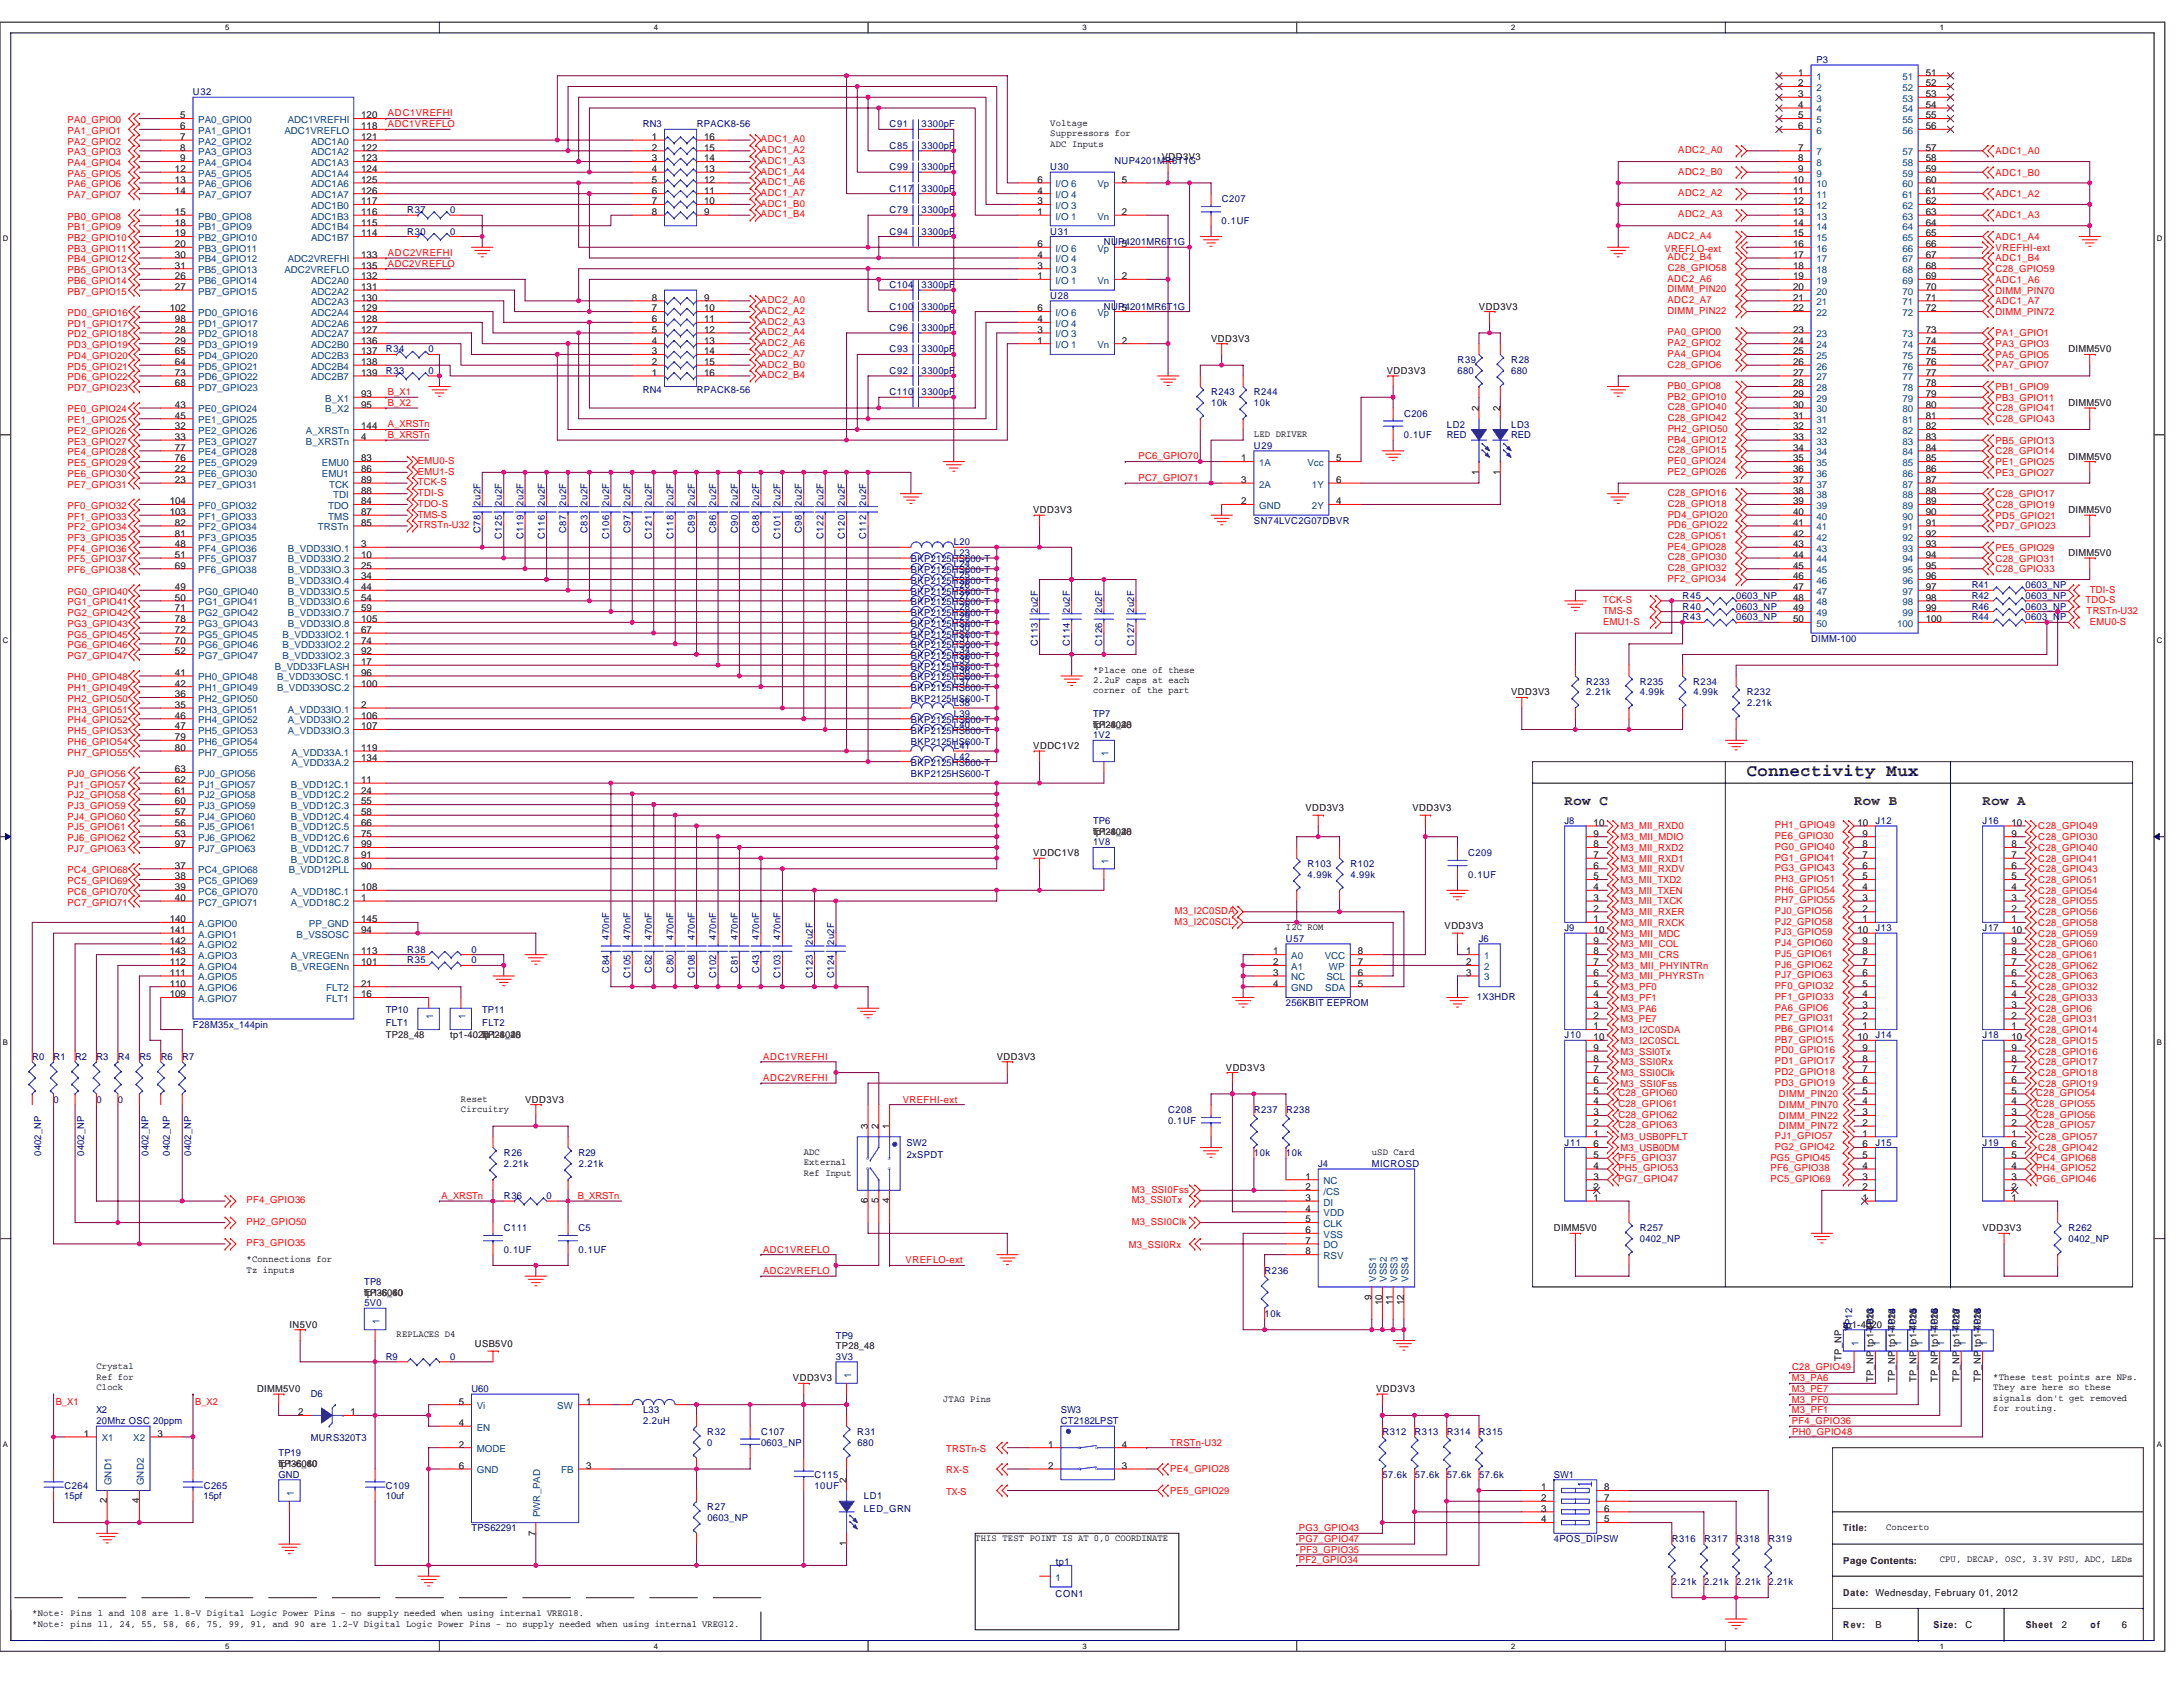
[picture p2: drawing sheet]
<svg xmlns="http://www.w3.org/2000/svg" width="279mm" height="216mm" viewBox="0 0 279 216" stroke-linecap="round" stroke-linejoin="round" font-family="sans-serif">
<defs><g id="words">
<text font-size="2.2" x="223.6" y="99.3">Connectivity Mux</text>
<g font-size="1.8">
<text x="200.3" y="103.1">Row C</text>
<text x="237.3" y="103.1">Row B</text>
<text x="253.7" y="103.1">Row A</text>
</g>
<g font-size="1.2">
<text x="230.2" y="9.7">1</text>
<text x="230.2" y="11">2</text>
<text x="246.5" y="9.7">51</text>
<text x="246.5" y="11">52</text>
<text x="23.1" y="15.2">5</text>
<text x="23.1" y="16.5">6</text>
<text x="23.1" y="17.9">7</text>
<text x="46.2" y="15.2">120</text>
<text x="46.2" y="17.9">121</text>
<text x="46.2" y="16.5">118</text>
<text x="83.4" y="17.9">1</text>
<text x="90.1" y="17.9">16</text>
<text x="134.4" y="16.2">Voltage</text>
<text x="134.4" y="17.5">Suppressors for</text>
<text x="230.2" y="12.4">3</text>
<text x="230.2" y="13.8">4</text>
<text x="230.2" y="15.2">5</text>
<text x="230.2" y="16.5">6</text>
<text x="246.5" y="12.4">53</text>
<text x="246.5" y="13.8">54</text>
<text x="246.5" y="15.2">55</text>
<text x="246.5" y="16.5">56</text>
<text x="22.4" y="22">12</text>
<text x="22.4" y="23.4">13</text>
<text x="23.1" y="19.3">8</text>
<text x="23.1" y="20.7">9</text>
<text x="46.2" y="19.3">122</text>
<text x="46.2" y="20.7">123</text>
<text x="46.2" y="22">124</text>
<text x="46.2" y="23.4">125</text>
<text x="83.4" y="19.3">2</text>
<text x="83.4" y="20.7">3</text>
<text x="83.4" y="22">4</text>
<text x="83.4" y="23.4">5</text>
<text x="90.1" y="23.4">12</text>
<text x="90.1" y="22">13</text>
<text x="90.1" y="20.7">14</text>
<text x="90.1" y="19.3">15</text>
<text x="132.8" y="23.4">6</text>
<text x="134.4" y="18.8">ADC Inputs</text>
<text x="143.6" y="23.4">5</text>
<text x="148.7" y="20.4">VDD3V3</text>
<text x="229.5" y="23.4">10</text>
<text x="230.2" y="19.3">7</text>
<text x="230.2" y="20.7">8</text>
<text x="230.2" y="22">9</text>
<text x="246.5" y="19.3">57</text>
<text x="246.5" y="20.7">58</text>
<text x="246.5" y="22">59</text>
<text x="246.5" y="23.4">60</text>
<text x="22.4" y="24.8">14</text>
<text x="22.4" y="27.5">15</text>
<text x="22.4" y="28.9">18</text>
<text x="46.2" y="24.8">126</text>
<text x="46.2" y="26.1">117</text>
<text x="46.2" y="27.5">116</text>
<text x="46.2" y="28.9">115</text>
<text x="83.4" y="24.8">6</text>
<text x="83.4" y="26.1">7</text>
<text x="83.4" y="27.5">8</text>
<text x="90.1" y="27.5">9</text>
<text x="90.1" y="26.1">10</text>
<text x="90.1" y="24.8">11</text>
<text x="132.8" y="27.5">1</text>
<text x="132.8" y="26.1">3</text>
<text x="132.8" y="24.8">4</text>
<text x="143.6" y="27.5">2</text>
<text x="229.5" y="24.8">11</text>
<text x="229.5" y="26.1">12</text>
<text x="229.5" y="27.5">13</text>
<text x="229.5" y="28.9">14</text>
<text x="246.5" y="24.8">61</text>
<text x="246.5" y="26.1">62</text>
<text x="246.5" y="27.5">63</text>
<text x="246.5" y="28.9">64</text>
<text x="22.4" y="30.2">19</text>
<text x="22.4" y="31.6">20</text>
<text x="22.4" y="33">30</text>
<text x="22.4" y="34.4">31</text>
<text x="22.4" y="35.7">26</text>
<text x="46.2" y="33">133</text>
<text x="46.2" y="30.2">114</text>
<text x="46.2" y="35.7">132</text>
<text x="46.2" y="34.4">135</text>
<text x="132.8" y="35.7">1</text>
<text x="132.8" y="34.4">3</text>
<text x="132.8" y="33">4</text>
<text x="132.8" y="31.6">6</text>
<text x="143.6" y="31.6">5</text>
<text x="143.6" y="35.7">2</text>
<text x="229.5" y="30.2">15</text>
<text x="229.5" y="31.6">16</text>
<text x="229.5" y="33">17</text>
<text x="229.5" y="34.4">18</text>
<text x="229.5" y="35.7">19</text>
<text x="246.5" y="30.2">65</text>
<text x="246.5" y="31.6">66</text>
<text x="246.5" y="33">67</text>
<text x="246.5" y="34.4">68</text>
<text x="246.5" y="35.7">69</text>
<text x="21.7" y="39.9">102</text>
<text x="22.4" y="37.1">27</text>
<text x="22.4" y="41.2">98</text>
<text x="46.2" y="37.1">131</text>
<text x="46.2" y="38.5">130</text>
<text x="46.2" y="39.9">129</text>
<text x="46.2" y="41.2">128</text>
<text x="83.4" y="41.2">6</text>
<text x="83.4" y="39.9">7</text>
<text x="83.4" y="38.5">8</text>
<text x="90.1" y="38.5">9</text>
<text x="90.1" y="39.9">10</text>
<text x="90.1" y="41.2">11</text>
<text x="132.8" y="41.2">4</text>
<text x="132.8" y="39.9">6</text>
<text x="143.6" y="39.9">5</text>
<text x="189.3" y="39.6">VDD3V3</text>
<text x="229.5" y="37.1">20</text>
<text x="229.5" y="38.5">21</text>
<text x="229.5" y="39.9">22</text>
<text x="246.5" y="37.1">70</text>
<text x="246.5" y="38.5">71</text>
<text x="246.5" y="39.9">72</text>
<text x="22.4" y="42.6">28</text>
<text x="22.4" y="44">29</text>
<text x="22.4" y="45.3">65</text>
<text x="22.4" y="46.7">64</text>
<text x="46.2" y="42.6">127</text>
<text x="46.2" y="44">136</text>
<text x="46.2" y="45.3">137</text>
<text x="46.2" y="46.7">138</text>
<text x="83.4" y="46.7">2</text>
<text x="83.4" y="45.3">3</text>
<text x="83.4" y="44">4</text>
<text x="83.4" y="42.6">5</text>
<text x="90.1" y="42.6">12</text>
<text x="90.1" y="44">13</text>
<text x="90.1" y="45.3">14</text>
<text x="90.1" y="46.7">15</text>
<text x="132.8" y="44">1</text>
<text x="132.8" y="42.6">3</text>
<text x="143.6" y="44">2</text>
<text x="155" y="43.7">VDD3V3</text>
<text x="177.5" y="47.9">VDD3V3</text>
<text x="229.5" y="42.6">23</text>
<text x="229.5" y="44">24</text>
<text x="229.5" y="45.3">25</text>
<text x="229.5" y="46.7">26</text>
<text x="246.5" y="42.6">73</text>
<text x="246.5" y="44">74</text>
<text x="246.5" y="45.3">75</text>
<text x="246.5" y="46.7">76</text>
<text x="264.7" y="45.1">DIMM5V0</text>
<text x="22.4" y="48.1">73</text>
<text x="22.4" y="49.4">68</text>
<text x="22.4" y="52.2">43</text>
<text x="22.4" y="53.6">45</text>
<text x="46.2" y="48.1">139</text>
<text x="46.2" y="50.8">93</text>
<text x="46.2" y="52.2">95</text>
<text x="83.4" y="48.1">1</text>
<text x="90.1" y="48.1">16</text>
<text x="189.3" y="52.6" transform="rotate(-90 189.3 52.6)">2</text>
<text x="192" y="52.6" transform="rotate(-90 192 52.6)">2</text>
<text x="229.5" y="48.1">27</text>
<text x="229.5" y="49.4">28</text>
<text x="229.5" y="50.8">29</text>
<text x="229.5" y="52.2">30</text>
<text x="229.5" y="53.6">31</text>
<text x="246.5" y="48.1">77</text>
<text x="246.5" y="49.4">78</text>
<text x="246.5" y="50.8">79</text>
<text x="246.5" y="52.2">80</text>
<text x="246.5" y="53.6">81</text>
<text x="264.7" y="52">DIMM5V0</text>
<text x="22.4" y="54.9">32</text>
<text x="22.4" y="56.3">33</text>
<text x="22.4" y="57.7">77</text>
<text x="22.4" y="59.1">76</text>
<text x="46.2" y="54.9">144</text>
<text x="46.2" y="56.3">4</text>
<text x="46.2" y="59.1">83</text>
<text x="158.9" y="59.1">1</text>
<text x="160.5" y="55.9">LED DRIVER</text>
<text x="171" y="59.1">5</text>
<text x="229.5" y="54.9">32</text>
<text x="229.5" y="56.3">33</text>
<text x="229.5" y="57.7">34</text>
<text x="229.5" y="59.1">35</text>
<text x="246.5" y="54.9">82</text>
<text x="246.5" y="56.3">83</text>
<text x="246.5" y="57.7">84</text>
<text x="246.5" y="59.1">85</text>
<text x="264.7" y="58.8">DIMM5V0</text>
<text x="21.7" y="64.5">104</text>
<text x="21.7" y="65.9">103</text>
<text x="22.4" y="60.4">22</text>
<text x="22.4" y="61.8">23</text>
<text x="46.2" y="63.2">88</text>
<text x="46.2" y="60.4">86</text>
<text x="46.2" y="61.8">89</text>
<text x="46.2" y="65.9">87</text>
<text x="46.2" y="64.5">84</text>
<text x="132.2" y="65.7">VDD3V3</text>
<text x="158.9" y="61.8">3</text>
<text x="158.9" y="64.5">2</text>
<text x="171" y="64.5">4</text>
<text x="171" y="61.8">6</text>
<text x="189.3" y="60.7" transform="rotate(-90 189.3 60.7)">1</text>
<text x="192" y="60.7" transform="rotate(-90 192 60.7)">1</text>
<text x="229.5" y="60.4">36</text>
<text x="229.5" y="61.8">37</text>
<text x="229.5" y="63.2">38</text>
<text x="229.5" y="64.5">39</text>
<text x="229.5" y="65.9">40</text>
<text x="246.5" y="60.4">86</text>
<text x="246.5" y="61.8">87</text>
<text x="246.5" y="63.2">88</text>
<text x="246.5" y="64.5">89</text>
<text x="246.5" y="65.9">90</text>
<text x="264.7" y="65.7">DIMM5V0</text>
<text x="22.4" y="67.3">82</text>
<text x="22.4" y="68.7">81</text>
<text x="22.4" y="70">48</text>
<text x="22.4" y="71.4">51</text>
<text x="46.2" y="70">3</text>
<text x="46.2" y="71.4">10</text>
<text x="46.2" y="67.3">85</text>
<text x="229.5" y="67.3">41</text>
<text x="229.5" y="68.7">42</text>
<text x="229.5" y="70">43</text>
<text x="229.5" y="71.4">44</text>
<text x="246.5" y="67.3">91</text>
<text x="246.5" y="68.7">92</text>
<text x="246.5" y="70">93</text>
<text x="246.5" y="71.4">94</text>
<text x="264.7" y="71.2">DIMM5V0</text>
<text x="22.4" y="72.8">69</text>
<text x="22.4" y="75.5">49</text>
<text x="22.4" y="76.9">50</text>
<text x="46.2" y="72.8">25</text>
<text x="46.2" y="74.1">34</text>
<text x="46.2" y="75.5">44</text>
<text x="46.2" y="76.9">54</text>
<text x="229.5" y="72.8">45</text>
<text x="229.5" y="74.1">46</text>
<text x="229.5" y="75.5">47</text>
<text x="229.5" y="76.9">48</text>
<text x="246.5" y="72.8">95</text>
<text x="246.5" y="74.1">96</text>
<text x="246.5" y="75.5">97</text>
<text x="246.5" y="76.9">98</text>
<text x="22.4" y="78.3">71</text>
<text x="22.4" y="79.6">78</text>
<text x="22.4" y="81">72</text>
<text x="22.4" y="82.4">70</text>
<text x="22.4" y="83.7">52</text>
<text x="46.2" y="81">67</text>
<text x="46.2" y="82.4">74</text>
<text x="46.2" y="83.7">92</text>
<text x="46.2" y="78.3">59</text>
<text x="46.2" y="79.6">105</text>
<text x="229.5" y="78.3">49</text>
<text x="229.5" y="79.6">50</text>
<text x="246.5" y="78.3">99</text>
<text x="246.5" y="79.6">100</text>
<text x="22.4" y="86.5">41</text>
<text x="22.4" y="87.9">42</text>
<text x="22.4" y="89.2">36</text>
<text x="46.2" y="85.1">17</text>
<text x="46.2" y="86.5">96</text>
<text x="46.2" y="87.9">100</text>
<text x="139.9" y="86.1">*Place one of these</text>
<text x="139.9" y="87.4">2.2uF caps at each</text>
<text x="139.9" y="88.7">corner of the part</text>
<text x="193.4" y="89">VDD3V3</text>
<text x="22.4" y="90.6">35</text>
<text x="22.4" y="92">46</text>
<text x="22.4" y="93.3">47</text>
<text x="22.4" y="94.7">79</text>
<text x="46.2" y="90.6">2</text>
<text x="46.2" y="92">106</text>
<text x="46.2" y="93.3">107</text>
<text x="132.2" y="95.9">VDDC1V2</text>
<text x="139.9" y="93.1">tp1-4020</text>
<text x="139.9" y="93.1">TP28_48</text>
<text x="22.4" y="96.1">80</text>
<text x="22.4" y="98.8">63</text>
<text x="22.4" y="100.2">62</text>
<text x="22.4" y="101.6">61</text>
<text x="46.2" y="96.1">119</text>
<text x="46.2" y="97.5">134</text>
<text x="46.2" y="100.2">11</text>
<text x="46.2" y="101.6">24</text>
<text x="22.4" y="103">60</text>
<text x="22.4" y="104.3">57</text>
<text x="22.4" y="105.7">56</text>
<text x="22.4" y="107.1">53</text>
<text x="46.2" y="103">55</text>
<text x="46.2" y="104.3">58</text>
<text x="46.2" y="105.7">66</text>
<text x="46.2" y="107.1">75</text>
<text x="139.9" y="106.8">tp1-4020</text>
<text x="139.9" y="106.8">TP28_48</text>
<text x="167.1" y="103.8">VDD3V3</text>
<text x="180.8" y="103.8">VDD3V3</text>
<text x="204" y="107.1">9</text>
<text x="204" y="105.7">10</text>
<text x="237.7" y="105.7">10</text>
<text x="238.4" y="107.1">9</text>
<text x="257.5" y="107.1">9</text>
<text x="257.5" y="105.7">10</text>
<text x="22.4" y="108.4">97</text>
<text x="22.4" y="111.2">37</text>
<text x="22.4" y="112.5">38</text>
<text x="22.4" y="113.9">39</text>
<text x="46.2" y="111.2">90</text>
<text x="46.2" y="108.4">99</text>
<text x="46.2" y="109.8">91</text>
<text x="46.2" y="113.9">108</text>
<text x="132.2" y="109.6">VDDC1V8</text>
<text x="204" y="113.9">4</text>
<text x="204" y="112.5">5</text>
<text x="204" y="111.2">6</text>
<text x="204" y="109.8">7</text>
<text x="204" y="108.4">8</text>
<text x="238.4" y="113.9">4</text>
<text x="238.4" y="112.5">5</text>
<text x="238.4" y="111.2">6</text>
<text x="238.4" y="109.8">7</text>
<text x="238.4" y="108.4">8</text>
<text x="257.5" y="113.9">4</text>
<text x="257.5" y="112.5">5</text>
<text x="257.5" y="111.2">6</text>
<text x="257.5" y="109.8">7</text>
<text x="257.5" y="108.4">8</text>
<text x="21.7" y="118">140</text>
<text x="21.7" y="119.4">141</text>
<text x="22.4" y="115.3">40</text>
<text x="46.2" y="119.4">94</text>
<text x="46.2" y="118">145</text>
<text x="46.2" y="115.3">1</text>
<text x="164.6" y="119">I2C ROM</text>
<text x="184.9" y="118.9">VDD3V3</text>
<text x="204" y="119.4">10</text>
<text x="204" y="118">1</text>
<text x="204" y="116.7">2</text>
<text x="204" y="115.3">3</text>
<text x="237.7" y="119.4">10</text>
<text x="238.4" y="118">1</text>
<text x="238.4" y="116.7">2</text>
<text x="238.4" y="115.3">3</text>
<text x="257.5" y="119.4">10</text>
<text x="257.5" y="118">1</text>
<text x="257.5" y="116.7">2</text>
<text x="257.5" y="115.3">3</text>
<text x="21.7" y="120.8">142</text>
<text x="21.7" y="122.2">143</text>
<text x="21.7" y="123.5">112</text>
<text x="21.7" y="124.9">111</text>
<text x="46.2" y="122.2">113</text>
<text x="46.2" y="123.5">101</text>
<text x="163" y="122.2">1</text>
<text x="163" y="123.5">2</text>
<text x="163" y="124.9">3</text>
<text x="173.8" y="124.9">6</text>
<text x="173.8" y="122.2">8</text>
<text x="173.8" y="123.5">7</text>
<text x="187.7" y="122.2">1</text>
<text x="187.7" y="123.5">2</text>
<text x="187.7" y="124.9">3</text>
<text x="204" y="124.9">6</text>
<text x="204" y="123.5">7</text>
<text x="204" y="122.2">8</text>
<text x="204" y="120.8">9</text>
<text x="238.4" y="124.9">6</text>
<text x="238.4" y="123.5">7</text>
<text x="238.4" y="122.2">8</text>
<text x="238.4" y="120.8">9</text>
<text x="257.5" y="124.9">6</text>
<text x="257.5" y="123.5">7</text>
<text x="257.5" y="122.2">8</text>
<text x="257.5" y="120.8">9</text>
<text x="21.7" y="126.3">110</text>
<text x="21.7" y="127.6">109</text>
<text x="46.2" y="126.3">21</text>
<text x="46.2" y="127.6">16</text>
<text x="163" y="126.3">4</text>
<text x="173.8" y="126.3">5</text>
<text x="204" y="131.7">1</text>
<text x="204" y="130.4">2</text>
<text x="204" y="129">3</text>
<text x="204" y="127.6">4</text>
<text x="204" y="126.3">5</text>
<text x="238.4" y="131.7">1</text>
<text x="238.4" y="130.4">2</text>
<text x="238.4" y="129">3</text>
<text x="238.4" y="127.6">4</text>
<text x="238.4" y="126.3">5</text>
<text x="257.5" y="131.7">1</text>
<text x="257.5" y="130.4">2</text>
<text x="257.5" y="129">3</text>
<text x="257.5" y="127.6">4</text>
<text x="257.5" y="126.3">5</text>
<text x="49.4" y="132.9">TP28_48</text>
<text x="57.6" y="132.9">tp1-4020</text>
<text x="61.7" y="132.9">tp1-4020</text>
<text x="61.7" y="132.9">TP28_48</text>
<text x="127.6" y="135.6">VDD3V3</text>
<text x="156.9" y="137">VDD3V3</text>
<text x="204" y="137.2">7</text>
<text x="204" y="135.9">8</text>
<text x="204" y="134.5">9</text>
<text x="204" y="133.1">10</text>
<text x="237.7" y="133.1">10</text>
<text x="238.4" y="137.2">7</text>
<text x="238.4" y="135.9">8</text>
<text x="238.4" y="134.5">9</text>
<text x="257.5" y="137.2">7</text>
<text x="257.5" y="135.9">8</text>
<text x="257.5" y="134.5">9</text>
<text x="257.5" y="133.1">10</text>
<text x="59" y="141">Reset</text>
<text x="59" y="142.3">Circuitry</text>
<text x="67.2" y="141.1">VDD3V3</text>
<text x="204" y="142.7">3</text>
<text x="204" y="141.4">4</text>
<text x="204" y="140">5</text>
<text x="204" y="138.6">6</text>
<text x="238.4" y="142.7">3</text>
<text x="238.4" y="141.4">4</text>
<text x="238.4" y="140">5</text>
<text x="238.4" y="138.6">6</text>
<text x="257.5" y="142.7">3</text>
<text x="257.5" y="141.4">4</text>
<text x="257.5" y="140">5</text>
<text x="257.5" y="138.6">6</text>
<text x="102.9" y="147.8">ADC</text>
<text x="102.9" y="149.1">External</text>
<text x="111.1" y="144.5" transform="rotate(-90 111.1 144.5)">3</text>
<text x="112.5" y="144.5" transform="rotate(-90 112.5 144.5)">2</text>
<text x="113.8" y="144.5" transform="rotate(-90 113.8 144.5)">1</text>
<text x="175.6" y="147.8">uSD Card</text>
<text x="204" y="149.6">4</text>
<text x="204" y="148.2">5</text>
<text x="204" y="146.8">6</text>
<text x="204" y="145.5">1</text>
<text x="204" y="144.1">2</text>
<text x="238.4" y="149.6">4</text>
<text x="238.4" y="148.2">5</text>
<text x="238.4" y="146.8">6</text>
<text x="238.4" y="145.5">1</text>
<text x="238.4" y="144.1">2</text>
<text x="257.5" y="149.6">4</text>
<text x="257.5" y="148.2">5</text>
<text x="257.5" y="146.8">6</text>
<text x="257.5" y="145.5">1</text>
<text x="257.5" y="144.1">2</text>
<text x="102.9" y="150.5">Ref Input</text>
<text x="111.1" y="154" transform="rotate(-90 111.1 154)">6</text>
<text x="112.5" y="154" transform="rotate(-90 112.5 154)">5</text>
<text x="113.8" y="154" transform="rotate(-90 113.8 154)">4</text>
<text x="167.1" y="151">1</text>
<text x="167.1" y="152.3">2</text>
<text x="167.1" y="153.7">3</text>
<text x="167.1" y="155.1">4</text>
<text x="204" y="153.7">1</text>
<text x="204" y="152.3">2</text>
<text x="204" y="151">3</text>
<text x="238.4" y="153.7">1</text>
<text x="238.4" y="152.3">2</text>
<text x="238.4" y="151">3</text>
<text x="257.5" y="153.7">1</text>
<text x="257.5" y="152.3">2</text>
<text x="257.5" y="151">3</text>
<text x="31.6" y="161.5">*Connections for</text>
<text x="167.1" y="156.4">5</text>
<text x="167.1" y="157.8">6</text>
<text x="167.1" y="159.2">7</text>
<text x="167.1" y="160.5">8</text>
<text x="198.9" y="157.6">DIMM5V0</text>
<text x="253.7" y="157.6">VDD3V3</text>
<text x="31.6" y="162.9">Tz inputs</text>
<text x="46.6" y="165.8">tp1-6040</text>
<text x="46.6" y="165.8">TP36_60</text>
<text x="175.6" y="166.3" transform="rotate(-90 175.6 166.3)">9</text>
<text x="176.9" y="167" transform="rotate(-90 176.9 167)">10</text>
<text x="178.3" y="167" transform="rotate(-90 178.3 167)">11</text>
<text x="179.7" y="167" transform="rotate(-90 179.7 167)">12</text>
<text x="37" y="169.9">IN5V0</text>
<text x="50.8" y="171.2">REPLACES D4</text>
<text x="60.8" y="172.4">USB5V0</text>
<text x="107" y="172.7">TP28_48</text>
<text x="235.9" y="169.9">tp1-4020</text>
<text x="239.8" y="172.4" transform="rotate(-90 239.8 172.4)">tp1-4020</text>
<text x="242.5" y="172.4" transform="rotate(-90 242.5 172.4)">tp1-4020</text>
<text x="245.3" y="172.4" transform="rotate(-90 245.3 172.4)">tp1-4020</text>
<text x="248" y="172.4" transform="rotate(-90 248 172.4)">tp1-4020</text>
<text x="250.8" y="172.4" transform="rotate(-90 250.8 172.4)">tp1-4020</text>
<text x="253.5" y="172.4" transform="rotate(-90 253.5 172.4)">tp1-4020</text>
<text x="12.3" y="175.3">Crystal</text>
<text x="12.3" y="176.6">Ref for</text>
<text x="12.3" y="177.9">Clock</text>
<text x="32.9" y="178.2">DIMM5V0</text>
<text x="58.7" y="179.7">5</text>
<text x="75" y="179.7">1</text>
<text x="101.5" y="176.8">VDD3V3</text>
<text x="120.7" y="179.4">JTAG Pins</text>
<text x="176.1" y="178.2">VDD3V3</text>
<text x="235.7" y="174.2" transform="rotate(-90 235.7 174.2)">TP_NP</text>
<text x="239.8" y="176.9" transform="rotate(-90 239.8 176.9)">TP_NP</text>
<text x="242.5" y="176.9" transform="rotate(-90 242.5 176.9)">TP_NP</text>
<text x="245.3" y="176.9" transform="rotate(-90 245.3 176.9)">TP_NP</text>
<text x="248" y="176.9" transform="rotate(-90 248 176.9)">TP_NP</text>
<text x="250.8" y="176.9" transform="rotate(-90 250.8 176.9)">TP_NP</text>
<text x="253.5" y="176.9" transform="rotate(-90 253.5 176.9)">TP_NP</text>
<text x="255.1" y="176.6">*These test points are NPs.</text>
<text x="255.1" y="177.9">They are here so these</text>
<text x="255.1" y="179.3">signals don't get removed</text>
<text x="10.7" y="183.9">1</text>
<text x="20.2" y="183.9">3</text>
<text x="38.1" y="181.1">2</text>
<text x="44.9" y="181.1">1</text>
<text x="58.7" y="182.5">4</text>
<text x="58.7" y="185.3">2</text>
<text x="134.2" y="185.3">1</text>
<text x="143.6" y="185.3">4</text>
<text x="255.1" y="180.6">for routing.</text>
<text x="35.7" y="187.7">tp1-6040</text>
<text x="35.7" y="187.7">TP36_60</text>
<text x="58.7" y="188">6</text>
<text x="75" y="188">3</text>
<text x="108.3" y="189.8" transform="rotate(-90 108.3 189.8)">2</text>
<text x="134.2" y="188">2</text>
<text x="143.6" y="188">3</text>
<text x="197.3" y="190.7">1</text>
<text x="205.3" y="190.7">8</text>
<text x="13.7" y="192.4" transform="rotate(-90 13.7 192.4)">2</text>
<text x="17.8" y="192.4" transform="rotate(-90 17.8 192.4)">4</text>
<text x="68.6" y="196.5" transform="rotate(-90 68.6 196.5)">7</text>
<text x="108.3" y="197.9" transform="rotate(-90 108.3 197.9)">1</text>
<text x="124.8" y="197.2">THIS TEST POINT IS AT 0,0 COORDINATE</text>
<text x="197.3" y="192.1">2</text>
<text x="197.3" y="193.5">3</text>
<text x="197.3" y="194.8">4</text>
<text x="205.3" y="192.1">7</text>
<text x="205.3" y="193.5">6</text>
<text x="205.3" y="194.8">5</text>
<text x="235.9" y="196">Title:</text>
<text x="241.4" y="195.8">Concerto</text>
<text x="235.9" y="200.1">Page Contents:</text>
<text x="248.3" y="200">CPU, DECAP, OSC, 3.3V PSU, ADC, LEDs</text>
<text x="4.1" y="208.2">*Note: pins 11, 24, 55, 58, 66, 75, 99, 91, and 90 are 1.2-V Digital Logic Power Pins - no supply needed when using internal VREG12.</text>
<text x="4.1" y="206.8">*Note: Pins 1 and 108 are 1.8-V Digital Logic Power Pins - no supply needed when using internal VREG18.</text>
<text x="235.9" y="204.2">Date:</text>
<text x="235.9" y="208.3">Rev:</text>
<text x="240" y="208.3">B</text>
<text x="240" y="204.2">Wednesday, February 01, 2012</text>
<text x="247.5" y="208.3">Size:</text>
<text x="251.6" y="208.3">C</text>
<text x="259.3" y="208.3">Sheet</text>
<text x="263.9" y="208.3">2</text>
<text x="267.5" y="208.3">of</text>
<text x="271.6" y="208.3">6</text>
</g>
<g font-size="1.2" fill="#004080">
<text x="232.5" y="10.3">1</text>
<text x="232.5" y="11.6">2</text>
<text x="243.5" y="10.3">51</text>
<text x="243.5" y="11.6">52</text>
<text x="25.4" y="15.7">PA0_GPIO0</text>
<text x="25.4" y="17.1">PA1_GPIO1</text>
<text x="36.4" y="17.1">ADC1VREFLO</text>
<text x="36.8" y="15.7">ADC1VREFHI</text>
<text x="232.5" y="13">3</text>
<text x="232.5" y="14.4">4</text>
<text x="232.5" y="15.7">5</text>
<text x="232.5" y="17.1">6</text>
<text x="243.5" y="13">53</text>
<text x="243.5" y="14.4">54</text>
<text x="243.5" y="15.7">55</text>
<text x="243.5" y="17.1">56</text>
<text x="25.4" y="18.5">PA2_GPIO2</text>
<text x="25.4" y="19.9">PA3_GPIO3</text>
<text x="25.4" y="21.3">PA4_GPIO4</text>
<text x="25.4" y="22.6">PA5_GPIO5</text>
<text x="25.4" y="24">PA6_GPIO6</text>
<text x="39.8" y="18.5">ADC1A0</text>
<text x="39.8" y="19.9">ADC1A2</text>
<text x="39.8" y="21.3">ADC1A3</text>
<text x="39.8" y="22.6">ADC1A4</text>
<text x="39.8" y="24">ADC1A6</text>
<text x="135.1" y="24">I/O 6</text>
<text x="140.5" y="24">Vp</text>
<text x="232.5" y="19.9">7</text>
<text x="232.5" y="21.3">8</text>
<text x="232.5" y="22.6">9</text>
<text x="232.5" y="24">10</text>
<text x="243.5" y="19.9">57</text>
<text x="243.5" y="21.3">58</text>
<text x="243.5" y="22.6">59</text>
<text x="243.5" y="24">60</text>
<text x="25.4" y="25.4">PA7_GPIO7</text>
<text x="25.4" y="28.1">PB0_GPIO8</text>
<text x="25.4" y="29.5">PB1_GPIO9</text>
<text x="39.8" y="25.4">ADC1A7</text>
<text x="39.8" y="26.7">ADC1B0</text>
<text x="39.8" y="28.1">ADC1B3</text>
<text x="39.8" y="29.5">ADC1B4</text>
<text x="135.1" y="28.1">I/O 1</text>
<text x="135.1" y="26.7">I/O 3</text>
<text x="135.1" y="25.4">I/O 4</text>
<text x="140.5" y="28.1">Vn</text>
<text x="232.5" y="25.4">11</text>
<text x="232.5" y="26.7">12</text>
<text x="232.5" y="28.1">13</text>
<text x="232.5" y="29.5">14</text>
<text x="243.5" y="25.4">61</text>
<text x="243.5" y="26.7">62</text>
<text x="243.5" y="28.1">63</text>
<text x="243.5" y="29.5">64</text>
<text x="25.4" y="30.8">PB2_GPIO10</text>
<text x="25.4" y="32.2">PB3_GPIO11</text>
<text x="25.4" y="33.6">PB4_GPIO12</text>
<text x="25.4" y="35">PB5_GPIO13</text>
<text x="36.4" y="35">ADC2VREFLO</text>
<text x="36.8" y="33.6">ADC2VREFHI</text>
<text x="39.8" y="30.8">ADC1B7</text>
<text x="135.1" y="35">I/O 3</text>
<text x="135.1" y="33.6">I/O 4</text>
<text x="135.1" y="32.2">I/O 6</text>
<text x="140.5" y="32.2">Vp</text>
<text x="232.5" y="30.8">15</text>
<text x="232.5" y="32.2">16</text>
<text x="232.5" y="33.6">17</text>
<text x="232.5" y="35">18</text>
<text x="243.5" y="30.8">65</text>
<text x="243.5" y="32.2">66</text>
<text x="243.5" y="33.6">67</text>
<text x="243.5" y="35">68</text>
<text x="25.4" y="36.3">PB6_GPIO14</text>
<text x="25.4" y="37.7">PB7_GPIO15</text>
<text x="25.4" y="40.4">PD0_GPIO16</text>
<text x="25.4" y="41.8">PD1_GPIO17</text>
<text x="39.8" y="36.3">ADC2A0</text>
<text x="39.8" y="37.7">ADC2A2</text>
<text x="39.8" y="39.1">ADC2A3</text>
<text x="39.8" y="40.4">ADC2A4</text>
<text x="39.8" y="41.8">ADC2A6</text>
<text x="135.1" y="36.3">I/O 1</text>
<text x="135.1" y="41.8">I/O 4</text>
<text x="135.1" y="40.4">I/O 6</text>
<text x="140.5" y="36.3">Vn</text>
<text x="140.5" y="40.4">Vp</text>
<text x="232.5" y="36.3">19</text>
<text x="232.5" y="37.7">20</text>
<text x="232.5" y="39.1">21</text>
<text x="232.5" y="40.4">22</text>
<text x="243.5" y="36.3">69</text>
<text x="243.5" y="37.7">70</text>
<text x="243.5" y="39.1">71</text>
<text x="243.5" y="40.4">72</text>
<text x="25.4" y="43.2">PD2_GPIO18</text>
<text x="25.4" y="44.6">PD3_GPIO19</text>
<text x="25.4" y="45.9">PD4_GPIO20</text>
<text x="25.4" y="47.3">PD5_GPIO21</text>
<text x="39.8" y="43.2">ADC2A7</text>
<text x="39.8" y="44.6">ADC2B0</text>
<text x="39.8" y="45.9">ADC2B3</text>
<text x="39.8" y="47.3">ADC2B4</text>
<text x="135.1" y="44.6">I/O 1</text>
<text x="135.1" y="43.2">I/O 3</text>
<text x="140.5" y="44.6">Vn</text>
<text x="232.5" y="43.2">23</text>
<text x="232.5" y="44.6">24</text>
<text x="232.5" y="45.9">25</text>
<text x="232.5" y="47.3">26</text>
<text x="243.5" y="43.2">73</text>
<text x="243.5" y="44.6">74</text>
<text x="243.5" y="45.9">75</text>
<text x="243.5" y="47.3">76</text>
<text x="25.4" y="48.7">PD6_GPIO22</text>
<text x="25.4" y="50">PD7_GPIO23</text>
<text x="25.4" y="52.8">PE0_GPIO24</text>
<text x="39.8" y="48.7">ADC2B7</text>
<text x="41.6" y="51.4">B_X1</text>
<text x="41.6" y="52.8">B_X2</text>
<text x="232.5" y="48.7">27</text>
<text x="232.5" y="50">28</text>
<text x="232.5" y="51.4">29</text>
<text x="232.5" y="52.8">30</text>
<text x="243.5" y="48.7">77</text>
<text x="243.5" y="50">78</text>
<text x="243.5" y="51.4">79</text>
<text x="243.5" y="52.8">80</text>
<text x="25.4" y="54.2">PE1_GPIO25</text>
<text x="25.4" y="55.5">PE2_GPIO26</text>
<text x="25.4" y="56.9">PE3_GPIO27</text>
<text x="25.4" y="58.3">PE4_GPIO28</text>
<text x="25.4" y="59.6">PE5_GPIO29</text>
<text x="39.2" y="55.5">A_XRSTn</text>
<text x="39.2" y="56.9">B_XRSTn</text>
<text x="41.2" y="59.6">EMU0</text>
<text x="161.2" y="59.6">1A</text>
<text x="167.3" y="59.6">Vcc</text>
<text x="232.5" y="54.2">31</text>
<text x="232.5" y="55.5">32</text>
<text x="232.5" y="56.9">33</text>
<text x="232.5" y="58.3">34</text>
<text x="232.5" y="59.6">35</text>
<text x="243.5" y="54.2">81</text>
<text x="243.5" y="55.5">82</text>
<text x="243.5" y="56.9">83</text>
<text x="243.5" y="58.3">84</text>
<text x="243.5" y="59.6">85</text>
<text x="25.4" y="61">PE6_GPIO30</text>
<text x="25.4" y="62.4">PE7_GPIO31</text>
<text x="25.4" y="65.1">PF0_GPIO32</text>
<text x="41.2" y="61">EMU1</text>
<text x="42" y="65.1">TDO</text>
<text x="42.1" y="62.4">TCK</text>
<text x="42.6" y="63.8">TDI</text>
<text x="161.2" y="62.4">2A</text>
<text x="161.2" y="65.1">GND</text>
<text x="167.9" y="65.1">2Y</text>
<text x="167.9" y="62.4">1Y</text>
<text x="232.5" y="61">36</text>
<text x="232.5" y="62.4">37</text>
<text x="232.5" y="63.8">38</text>
<text x="232.5" y="65.1">39</text>
<text x="243.5" y="61">86</text>
<text x="243.5" y="62.4">87</text>
<text x="243.5" y="63.8">88</text>
<text x="243.5" y="65.1">89</text>
<text x="25.4" y="66.5">PF1_GPIO33</text>
<text x="25.4" y="67.9">PF2_GPIO34</text>
<text x="25.4" y="69.3">PF3_GPIO35</text>
<text x="25.4" y="70.6">PF4_GPIO36</text>
<text x="25.4" y="72">PF5_GPIO37</text>
<text x="36.9" y="70.6">B_VDD33IO.1</text>
<text x="36.9" y="72">B_VDD33IO.2</text>
<text x="40.7" y="67.9">TRSTn</text>
<text x="42" y="66.5">TMS</text>
<text x="232.5" y="66.5">40</text>
<text x="232.5" y="67.9">41</text>
<text x="232.5" y="69.3">42</text>
<text x="232.5" y="70.6">43</text>
<text x="232.5" y="72">44</text>
<text x="243.5" y="66.5">90</text>
<text x="243.5" y="67.9">91</text>
<text x="243.5" y="69.3">92</text>
<text x="243.5" y="70.6">93</text>
<text x="243.5" y="72">94</text>
<text x="25.4" y="73.4">PF6_GPIO38</text>
<text x="25.4" y="76.1">PG0_GPIO40</text>
<text x="25.4" y="77.5">PG1_GPIO41</text>
<text x="36.9" y="73.4">B_VDD33IO.3</text>
<text x="36.9" y="74.7">B_VDD33IO.4</text>
<text x="36.9" y="76.1">B_VDD33IO.5</text>
<text x="36.9" y="77.5">B_VDD33IO.6</text>
<text x="232.5" y="73.4">45</text>
<text x="232.5" y="74.7">46</text>
<text x="232.5" y="76.1">47</text>
<text x="232.5" y="77.5">48</text>
<text x="243.5" y="73.4">95</text>
<text x="243.5" y="74.7">96</text>
<text x="243.5" y="76.1">97</text>
<text x="243.5" y="77.5">98</text>
<text x="25.4" y="78.8">PG2_GPIO42</text>
<text x="25.4" y="80.2">PG3_GPIO43</text>
<text x="25.4" y="81.6">PG5_GPIO45</text>
<text x="25.4" y="83">PG6_GPIO46</text>
<text x="36.2" y="81.6">B_VDD33IO2.1</text>
<text x="36.2" y="83">B_VDD33IO2.2</text>
<text x="36.9" y="78.8">B_VDD33IO.7</text>
<text x="36.9" y="80.2">B_VDD33IO.8</text>
<text x="232.5" y="78.8">49</text>
<text x="232.5" y="80.2">50</text>
<text x="242.8" y="80.2">100</text>
<text x="243.5" y="78.8">99</text>
<text x="25.4" y="84.3">PG7_GPIO47</text>
<text x="25.4" y="87.1">PH0_GPIO48</text>
<text x="25.4" y="88.5">PH1_GPIO49</text>
<text x="25.4" y="89.8">PH2_GPIO50</text>
<text x="35.2" y="85.7">B_VDD33FLASH</text>
<text x="35.5" y="87.1">B_VDD33OSC.1</text>
<text x="35.5" y="88.5">B_VDD33OSC.2</text>
<text x="36.2" y="84.3">B_VDD33IO2.3</text>
<text x="25.4" y="91.2">PH3_GPIO51</text>
<text x="25.4" y="92.6">PH4_GPIO52</text>
<text x="25.4" y="93.9">PH5_GPIO53</text>
<text x="25.4" y="95.3">PH6_GPIO54</text>
<text x="36.9" y="91.2">A_VDD33IO.1</text>
<text x="36.9" y="92.6">A_VDD33IO.2</text>
<text x="36.9" y="93.9">A_VDD33IO.3</text>
<text x="25.4" y="96.7">PH7_GPIO55</text>
<text x="25.4" y="99.4">PJ0_GPIO56</text>
<text x="25.4" y="100.8">PJ1_GPIO57</text>
<text x="37.2" y="100.8">B_VDD12C.1</text>
<text x="37.3" y="96.7">A_VDD33A.1</text>
<text x="37.3" y="98">A_VDD33A.2</text>
<text x="141.9" y="96.8" transform="rotate(-90 141.9 96.8)">1</text>
<text x="25.4" y="102.2">PJ2_GPIO58</text>
<text x="25.4" y="103.5">PJ3_GPIO59</text>
<text x="25.4" y="104.9">PJ4_GPIO60</text>
<text x="25.4" y="106.3">PJ5_GPIO61</text>
<text x="25.4" y="107.7">PJ6_GPIO62</text>
<text x="37.2" y="102.2">B_VDD12C.2</text>
<text x="37.2" y="103.5">B_VDD12C.3</text>
<text x="37.2" y="104.9">B_VDD12C.4</text>
<text x="37.2" y="106.3">B_VDD12C.5</text>
<text x="37.2" y="107.7">B_VDD12C.6</text>
<text x="25.4" y="109">PJ7_GPIO63</text>
<text x="25.4" y="111.8">PC4_GPIO68</text>
<text x="25.4" y="113.1">PC5_GPIO69</text>
<text x="37" y="111.8">B_VDD12PLL</text>
<text x="37.2" y="109">B_VDD12C.7</text>
<text x="37.2" y="110.4">B_VDD12C.8</text>
<text x="141.9" y="110.5" transform="rotate(-90 141.9 110.5)">1</text>
<text x="25.4" y="114.5">PC6_GPIO70</text>
<text x="25.4" y="115.9">PC7_GPIO71</text>
<text x="25.4" y="118.6">A.GPIO0</text>
<text x="25.4" y="120">A.GPIO1</text>
<text x="37.2" y="114.5">A_VDD18C.1</text>
<text x="37.2" y="115.9">A_VDD18C.2</text>
<text x="38" y="120">B_VSSOSC</text>
<text x="39.5" y="118.6">PP_GND</text>
<text x="25.4" y="121.4">A.GPIO2</text>
<text x="25.4" y="122.7">A.GPIO3</text>
<text x="25.4" y="124.1">A.GPIO4</text>
<text x="25.4" y="125.5">A.GPIO5</text>
<text x="37.2" y="122.7">A_VREGENn</text>
<text x="37.2" y="124.1">B_VREGENn</text>
<text x="165.3" y="122.7">A0</text>
<text x="165.3" y="124.1">A1</text>
<text x="165.3" y="125.5">NC</text>
<text x="169.5" y="122.7">VCC</text>
<text x="169.8" y="125.5">SCL</text>
<text x="170.1" y="124.1">WP</text>
<text x="190" y="122.7">1</text>
<text x="190" y="124.1">2</text>
<text x="190" y="125.5">3</text>
<text x="25.4" y="126.9">A.GPIO6</text>
<text x="25.4" y="128.2">A.GPIO7</text>
<text x="41.7" y="126.9">FLT2</text>
<text x="41.7" y="128.2">FLT1</text>
<text x="55.4" y="130.4" transform="rotate(-90 55.4 130.4)">1</text>
<text x="59.6" y="130.4" transform="rotate(-90 59.6 130.4)">1</text>
<text x="165.3" y="126.9">GND</text>
<text x="169.6" y="126.9">SDA</text>
<text x="169.4" y="151.6">NC</text>
<text x="169.4" y="152.9">/CS</text>
<text x="169.4" y="154.3">DI</text>
<text x="169.4" y="155.7">VDD</text>
<text x="169.4" y="157">CLK</text>
<text x="169.4" y="158.4">VSS</text>
<text x="169.4" y="159.8">DO</text>
<text x="169.4" y="161.1">RSV</text>
<text x="176.1" y="164" transform="rotate(-90 176.1 164)">VSS1</text>
<text x="177.5" y="164" transform="rotate(-90 177.5 164)">VSS2</text>
<text x="178.9" y="164" transform="rotate(-90 178.9 164)">VSS3</text>
<text x="180.3" y="164" transform="rotate(-90 180.3 164)">VSS4</text>
<text x="48.6" y="169.5" transform="rotate(-90 48.6 169.5)">1</text>
<text x="237.9" y="172.2" transform="rotate(-90 237.9 172.2)">1</text>
<text x="240.6" y="172.2" transform="rotate(-90 240.6 172.2)">1</text>
<text x="243.4" y="172.2" transform="rotate(-90 243.4 172.2)">1</text>
<text x="246.1" y="172.2" transform="rotate(-90 246.1 172.2)">1</text>
<text x="248.8" y="172.2" transform="rotate(-90 248.8 172.2)">1</text>
<text x="251.6" y="172.2" transform="rotate(-90 251.6 172.2)">1</text>
<text x="254.3" y="172.2" transform="rotate(-90 254.3 172.2)">1</text>
<text x="108.9" y="176.4" transform="rotate(-90 108.9 176.4)">1</text>
<text x="13" y="184.5">X1</text>
<text x="17.1" y="184.5">X2</text>
<text x="61" y="180.3">Vi</text>
<text x="61" y="183.1">EN</text>
<text x="61" y="185.8">MODE</text>
<text x="71.3" y="180.3">SW</text>
<text x="14.3" y="190.1" transform="rotate(-90 14.3 190.1)">GND1</text>
<text x="18.4" y="190.1" transform="rotate(-90 18.4 190.1)">GND2</text>
<text x="37.6" y="191.5" transform="rotate(-90 37.6 191.5)">1</text>
<text x="61" y="188.6">GND</text>
<text x="71.8" y="188.6">FB</text>
<text x="69.2" y="194.2" transform="rotate(-90 69.2 194.2)">PWR_PAD</text>
<text x="135.1" y="202.3">1</text>
</g>
<g font-size="1.2" fill="#000080">
<text x="232.5" y="8.1">P3</text>
<text x="24.7" y="12.2">U32</text>
<text x="82.3" y="16.3">RN3</text>
<text x="89.2" y="16.3">RPACK8-56</text>
<text x="113.9" y="16.3">C91</text>
<text x="118" y="16.3">3300pF</text>
<text x="113.9" y="19">C85</text>
<text x="113.9" y="21.8">C99</text>
<text x="118" y="19">3300pF</text>
<text x="118" y="21.8">3300pF</text>
<text x="134.4" y="21.8">U30</text>
<text x="142.6" y="21">NUP4201MR6T1G</text>
<text x="52.1" y="27.3">R37</text>
<text x="57.6" y="27.3">0</text>
<text x="113.9" y="27.3">C79</text>
<text x="113.9" y="24.5">C117</text>
<text x="118" y="24.5">3300pF</text>
<text x="118" y="27.3">3300pF</text>
<text x="156.4" y="28.7">0.1UF</text>
<text x="156.4" y="25.9">C207</text>
<text x="52.1" y="30">R30</text>
<text x="57.6" y="30">0</text>
<text x="113.9" y="30">C94</text>
<text x="118" y="30">3300pF</text>
<text x="134.4" y="30">U31</text>
<text x="141.3" y="31.4">NUP4201MR6T1G</text>
<text x="113.9" y="36.9">C104</text>
<text x="113.9" y="39.6">C100</text>
<text x="118" y="36.9">3300pF</text>
<text x="118" y="39.6">3300pF</text>
<text x="134.4" y="38.2">U28</text>
<text x="141.3" y="39.6">NUP4201MR6T1G</text>
<text x="49.4" y="45.1">R34</text>
<text x="49.4" y="47.9">R33</text>
<text x="54.9" y="45.1">0</text>
<text x="54.9" y="47.9">0</text>
<text x="113.9" y="45.1">C93</text>
<text x="113.9" y="47.9">C92</text>
<text x="113.9" y="42.4">C96</text>
<text x="118" y="45.1">3300pF</text>
<text x="118" y="47.9">3300pF</text>
<text x="118" y="42.4">3300pF</text>
<text x="186.5" y="46.5">R39</text>
<text x="186.6" y="47.9">680</text>
<text x="193.4" y="46.5">R28</text>
<text x="193.4" y="47.9">680</text>
<text x="82.3" y="50.3">RN4</text>
<text x="89.2" y="50.3">RPACK8-56</text>
<text x="113.9" y="50.6">C110</text>
<text x="118" y="50.6">3300pF</text>
<text x="155" y="50.6">R243</text>
<text x="155" y="52">10k</text>
<text x="160.5" y="50.6">R244</text>
<text x="160.5" y="52">10k</text>
<text x="179.7" y="53.3">C206</text>
<text x="160.5" y="57.4">U29</text>
<text x="179.7" y="56.1">0.1UF</text>
<text x="185.2" y="54.7">LD2</text>
<text x="185.2" y="56.1">RED</text>
<text x="193.4" y="54.7">LD3</text>
<text x="193.4" y="56.1">RED</text>
<text x="61.5" y="64.7" transform="rotate(-90 61.5 64.7)">2u2F</text>
<text x="64.2" y="64.7" transform="rotate(-90 64.2 64.7)">2u2F</text>
<text x="67" y="64.7" transform="rotate(-90 67 64.7)">2u2F</text>
<text x="69.7" y="64.7" transform="rotate(-90 69.7 64.7)">2u2F</text>
<text x="72.5" y="64.7" transform="rotate(-90 72.5 64.7)">2u2F</text>
<text x="75.2" y="64.7" transform="rotate(-90 75.2 64.7)">2u2F</text>
<text x="78" y="64.7" transform="rotate(-90 78 64.7)">2u2F</text>
<text x="80.7" y="64.7" transform="rotate(-90 80.7 64.7)">2u2F</text>
<text x="83.4" y="64.7" transform="rotate(-90 83.4 64.7)">2u2F</text>
<text x="86.2" y="64.7" transform="rotate(-90 86.2 64.7)">2u2F</text>
<text x="88.9" y="64.7" transform="rotate(-90 88.9 64.7)">2u2F</text>
<text x="91.7" y="64.7" transform="rotate(-90 91.7 64.7)">2u2F</text>
<text x="94.4" y="64.7" transform="rotate(-90 94.4 64.7)">2u2F</text>
<text x="97.2" y="64.7" transform="rotate(-90 97.2 64.7)">2u2F</text>
<text x="99.9" y="64.7" transform="rotate(-90 99.9 64.7)">2u2F</text>
<text x="102.6" y="64.7" transform="rotate(-90 102.6 64.7)">2u2F</text>
<text x="105.4" y="64.7" transform="rotate(-90 105.4 64.7)">2u2F</text>
<text x="108.1" y="64.7" transform="rotate(-90 108.1 64.7)">2u2F</text>
<text x="110.9" y="64.7" transform="rotate(-90 110.9 64.7)">2u2F</text>
<text x="61.5" y="68.3" transform="rotate(-90 61.5 68.3)">C78</text>
<text x="64.2" y="68.9" transform="rotate(-90 64.2 68.9)">C125</text>
<text x="67" y="68.9" transform="rotate(-90 67 68.9)">C119</text>
<text x="69.7" y="68.9" transform="rotate(-90 69.7 68.9)">C116</text>
<text x="72.5" y="68.3" transform="rotate(-90 72.5 68.3)">C87</text>
<text x="75.2" y="68.3" transform="rotate(-90 75.2 68.3)">C83</text>
<text x="78" y="68.9" transform="rotate(-90 78 68.9)">C106</text>
<text x="80.7" y="68.3" transform="rotate(-90 80.7 68.3)">C97</text>
<text x="83.4" y="68.9" transform="rotate(-90 83.4 68.9)">C121</text>
<text x="86.2" y="68.9" transform="rotate(-90 86.2 68.9)">C118</text>
<text x="88.9" y="68.3" transform="rotate(-90 88.9 68.3)">C89</text>
<text x="91.7" y="68.3" transform="rotate(-90 91.7 68.3)">C86</text>
<text x="94.4" y="68.3" transform="rotate(-90 94.4 68.3)">C90</text>
<text x="97.2" y="68.3" transform="rotate(-90 97.2 68.3)">C88</text>
<text x="99.9" y="68.9" transform="rotate(-90 99.9 68.9)">C101</text>
<text x="102.6" y="68.3" transform="rotate(-90 102.6 68.3)">C98</text>
<text x="105.4" y="68.9" transform="rotate(-90 105.4 68.9)">C122</text>
<text x="108.1" y="68.9" transform="rotate(-90 108.1 68.9)">C120</text>
<text x="110.9" y="68.9" transform="rotate(-90 110.9 68.9)">C112</text>
<text x="116.6" y="72">BKP2125HS600-T</text>
<text x="122.1" y="69.8">L20</text>
<text x="122.1" y="71.2">L23</text>
<text x="160.5" y="67.1">SN74LVC2G07DBVR</text>
<text x="116.6" y="74.7">BKP2125HS600-T</text>
<text x="116.6" y="77.5">BKP2125HS600-T</text>
<text x="116.6" y="73.4">BKP2125HS600-T</text>
<text x="116.6" y="76.1">BKP2125HS600-T</text>
<text x="122.1" y="76.7">L27</text>
<text x="122.1" y="72.5">L24</text>
<text x="122.1" y="75.3">L26</text>
<text x="122.1" y="73.9">L25</text>
<text x="215.3" y="76.7">R45</text>
<text x="222.2" y="76.7">0603_NP</text>
<text x="252.4" y="76.7">R42</text>
<text x="252.4" y="75.3">R41</text>
<text x="259.2" y="76.7">0603_NP</text>
<text x="259.2" y="75.3">0603_NP</text>
<text x="116.6" y="83">BKP2125HS600-T</text>
<text x="116.6" y="78.8">BKP2125HS600-T</text>
<text x="116.6" y="81.6">BKP2125HS600-T</text>
<text x="116.6" y="80.2">BKP2125HS600-T</text>
<text x="122.1" y="80.8">L30</text>
<text x="122.1" y="79.4">L29</text>
<text x="122.1" y="83.5">L34</text>
<text x="122.1" y="78">L28</text>
<text x="122.1" y="82.1">L31</text>
<text x="132.8" y="82.7" transform="rotate(-90 132.8 82.7)">C113</text>
<text x="132.8" y="78.4" transform="rotate(-90 132.8 78.4)">2u2F</text>
<text x="136.9" y="82.7" transform="rotate(-90 136.9 82.7)">C114</text>
<text x="136.9" y="78.4" transform="rotate(-90 136.9 78.4)">2u2F</text>
<text x="141.1" y="82.7" transform="rotate(-90 141.1 82.7)">C126</text>
<text x="141.1" y="78.4" transform="rotate(-90 141.1 78.4)">2u2F</text>
<text x="145.2" y="82.7" transform="rotate(-90 145.2 82.7)">C127</text>
<text x="145.2" y="78.4" transform="rotate(-90 145.2 78.4)">2u2F</text>
<text x="215.3" y="78">R40</text>
<text x="215.3" y="79.4">R43</text>
<text x="222.2" y="78">0603_NP</text>
<text x="222.2" y="79.4">0603_NP</text>
<text x="231.8" y="82.1">DIMM-100</text>
<text x="252.4" y="78">R46</text>
<text x="252.4" y="79.4">R44</text>
<text x="259.2" y="78">0603_NP</text>
<text x="259.2" y="79.4">0603_NP</text>
<text x="116.6" y="87.1">BKP2125HS600-T</text>
<text x="116.6" y="89.8">BKP2125HS600-T</text>
<text x="116.6" y="85.7">BKP2125HS600-T</text>
<text x="116.6" y="88.5">BKP2125HS600-T</text>
<text x="116.6" y="84.3">BKP2125HS600-T</text>
<text x="122.1" y="84.9">L35</text>
<text x="122.1" y="87.6">L37</text>
<text x="122.1" y="86.3">L36</text>
<text x="203" y="87.6">R233</text>
<text x="203" y="89">2.21k</text>
<text x="209.9" y="87.6">R235</text>
<text x="209.9" y="89">4.99k</text>
<text x="216.7" y="87.6">R234</text>
<text x="216.7" y="89">4.99k</text>
<text x="223.6" y="89">R232</text>
<text x="116.6" y="92.6">BKP2125HS600-T</text>
<text x="116.6" y="95.3">BKP2125HS600-T</text>
<text x="116.6" y="93.9">BKP2125HS600-T</text>
<text x="122.1" y="90.4">L38</text>
<text x="122.1" y="95.9">L41</text>
<text x="122.1" y="93.1">L40</text>
<text x="122.1" y="91.7">L39</text>
<text x="139.9" y="91.7">TP7</text>
<text x="139.9" y="94.5">1V2</text>
<text x="223.6" y="90.4">2.21k</text>
<text x="116.6" y="98">BKP2125HS600-T</text>
<text x="116.6" y="99.4">BKP2125HS600-T</text>
<text x="122.1" y="97.2">L42</text>
<text x="139.9" y="105.5">TP6</text>
<text x="200.3" y="105.5">J8</text>
<text x="240" y="105.5">J12</text>
<text x="253.7" y="105.5">J16</text>
<text x="139.9" y="108.2">1V8</text>
<text x="167.3" y="111">R103</text>
<text x="167.4" y="112.3">4.99k</text>
<text x="172.8" y="111">R102</text>
<text x="172.8" y="112.3">4.99k</text>
<text x="187.9" y="109.6">C209</text>
<text x="187.9" y="112.3">0.1UF</text>
<text x="200.3" y="119.2">J9</text>
<text x="240" y="119.2">J13</text>
<text x="253.7" y="119.2">J17</text>
<text x="52.1" y="121.9">R38</text>
<text x="52.1" y="123.3">R35</text>
<text x="60.3" y="121.9">0</text>
<text x="60.3" y="123.3">0</text>
<text x="78" y="124.5" transform="rotate(-90 78 124.5)">C84</text>
<text x="78" y="120.2" transform="rotate(-90 78 120.2)">470nF</text>
<text x="80.7" y="125.2" transform="rotate(-90 80.7 125.2)">C105</text>
<text x="80.7" y="120.2" transform="rotate(-90 80.7 120.2)">470nF</text>
<text x="83.4" y="124.5" transform="rotate(-90 83.4 124.5)">C82</text>
<text x="83.4" y="120.2" transform="rotate(-90 83.4 120.2)">470nF</text>
<text x="86.2" y="124.5" transform="rotate(-90 86.2 124.5)">C80</text>
<text x="86.2" y="120.2" transform="rotate(-90 86.2 120.2)">470nF</text>
<text x="88.9" y="125.2" transform="rotate(-90 88.9 125.2)">C108</text>
<text x="88.9" y="120.2" transform="rotate(-90 88.9 120.2)">470nF</text>
<text x="91.7" y="125.2" transform="rotate(-90 91.7 125.2)">C102</text>
<text x="91.7" y="120.2" transform="rotate(-90 91.7 120.2)">470nF</text>
<text x="94.4" y="124.5" transform="rotate(-90 94.4 124.5)">C81</text>
<text x="94.4" y="120.2" transform="rotate(-90 94.4 120.2)">470nF</text>
<text x="97.2" y="124.5" transform="rotate(-90 97.2 124.5)">C43</text>
<text x="97.2" y="120.2" transform="rotate(-90 97.2 120.2)">470nF</text>
<text x="99.9" y="125.2" transform="rotate(-90 99.9 125.2)">C103</text>
<text x="99.9" y="120.2" transform="rotate(-90 99.9 120.2)">470nF</text>
<text x="104" y="125.2" transform="rotate(-90 104 125.2)">C123</text>
<text x="104" y="120.9" transform="rotate(-90 104 120.9)">2u2F</text>
<text x="106.8" y="125.2" transform="rotate(-90 106.8 125.2)">C124</text>
<text x="106.8" y="120.9" transform="rotate(-90 106.8 120.9)">2u2F</text>
<text x="164.6" y="120.5">U57</text>
<text x="189.3" y="120.5">J6</text>
<text x="24.7" y="131.5">F28M35x_144pin</text>
<text x="49.4" y="129.6">TP10</text>
<text x="49.4" y="131.3">FLT1</text>
<text x="61.7" y="129.6">TP11</text>
<text x="61.7" y="131.3">FLT2</text>
<text x="164.6" y="128.8">256KBIT EEPROM</text>
<text x="189" y="128">1X3HDR</text>
<text x="4.1" y="135.6">R0</text>
<text x="6.9" y="135.6">R1</text>
<text x="9.6" y="135.6">R2</text>
<text x="12.3" y="135.6">R3</text>
<text x="15.1" y="135.6">R4</text>
<text x="17.8" y="135.6">R5</text>
<text x="20.6" y="135.6">R6</text>
<text x="23.3" y="135.6">R7</text>
<text x="200.3" y="132.9">J10</text>
<text x="240" y="132.9">J14</text>
<text x="253.7" y="132.9">J18</text>
<text x="6.9" y="141.1">0</text>
<text x="12.3" y="141.1">0</text>
<text x="15.1" y="141.1">0</text>
<text x="149.5" y="143.9">0.1UF</text>
<text x="149.5" y="142.5">C208</text>
<text x="160.5" y="142.5">R237</text>
<text x="164.6" y="142.5">R238</text>
<text x="5.3" y="148" transform="rotate(-90 5.3 148)">0402_NP</text>
<text x="10.8" y="148" transform="rotate(-90 10.8 148)">0402_NP</text>
<text x="19" y="148" transform="rotate(-90 19 148)">0402_NP</text>
<text x="21.7" y="148" transform="rotate(-90 21.7 148)">0402_NP</text>
<text x="24.5" y="148" transform="rotate(-90 24.5 148)">0402_NP</text>
<text x="64.5" y="148">R26</text>
<text x="64.5" y="149.4">2.21k</text>
<text x="74.1" y="148">R29</text>
<text x="74.1" y="149.4">2.21k</text>
<text x="116" y="146.6">SW2</text>
<text x="116.1" y="148.3">2xSPDT</text>
<text x="160.5" y="148">10k</text>
<text x="164.6" y="148">10k</text>
<text x="168.7" y="149.4">J4</text>
<text x="175.6" y="149.4">MICROSD</text>
<text x="200.3" y="146.6">J11</text>
<text x="240" y="146.6">J15</text>
<text x="253.7" y="146.6">J19</text>
<text x="64.5" y="153.5">R36</text>
<text x="70" y="153.5">0</text>
<text x="64.5" y="157.6">C111</text>
<text x="64.5" y="160.3">0.1UF</text>
<text x="74.1" y="157.6">C5</text>
<text x="74.1" y="160.3">0.1UF</text>
<text x="209.9" y="157.6">R257</text>
<text x="209.9" y="159">0402_NP</text>
<text x="264.7" y="157.6">R262</text>
<text x="264.8" y="159">0402_NP</text>
<text x="46.6" y="164.4">TP8</text>
<text x="46.7" y="167.2">5V0</text>
<text x="161.9" y="163.1">R236</text>
<text x="107" y="171.3">TP9</text>
<text x="161.9" y="168.6">10k</text>
<text x="235.9" y="169.9">a</text>
<text x="237.1" y="170.3" transform="rotate(-90 237.1 170.3)">TP12</text>
<text x="239.8" y="170.3" transform="rotate(-90 239.8 170.3)">TP13</text>
<text x="239.8" y="168.1" transform="rotate(-90 239.8 168.1)">a</text>
<text x="242.5" y="170.3" transform="rotate(-90 242.5 170.3)">TP14</text>
<text x="242.5" y="168.1" transform="rotate(-90 242.5 168.1)">a</text>
<text x="245.3" y="170.3" transform="rotate(-90 245.3 170.3)">TP15</text>
<text x="245.3" y="168.1" transform="rotate(-90 245.3 168.1)">a</text>
<text x="248" y="170.3" transform="rotate(-90 248 170.3)">TP16</text>
<text x="248" y="168.1" transform="rotate(-90 248 168.1)">a</text>
<text x="250.8" y="170.3" transform="rotate(-90 250.8 170.3)">TP17</text>
<text x="250.8" y="168.1" transform="rotate(-90 250.8 168.1)">a</text>
<text x="253.5" y="170.3" transform="rotate(-90 253.5 170.3)">TP18</text>
<text x="253.5" y="168.1" transform="rotate(-90 253.5 168.1)">a</text>
<text x="39.8" y="178.8">D6</text>
<text x="49.4" y="174">R9</text>
<text x="57.6" y="174">0</text>
<text x="60.3" y="178.2">U60</text>
<text x="107" y="174">3V3</text>
<text x="12.3" y="180.9">X2</text>
<text x="12.3" y="182.3">20Mhz OSC 20ppm</text>
<text x="39.8" y="184.5">MURS320T3</text>
<text x="82.3" y="180.9">L33</text>
<text x="82.3" y="182.3">2.2uH</text>
<text x="90.5" y="183.6">R32</text>
<text x="90.5" y="185">0</text>
<text x="97.4" y="183.6">C107</text>
<text x="97.4" y="185">0603_NP</text>
<text x="109.7" y="183.6">R31</text>
<text x="109.7" y="185">680</text>
<text x="135.8" y="180.9">SW3</text>
<text x="135.8" y="182.3">CT2182LPST</text>
<text x="177" y="183.6">R312</text>
<text x="181.1" y="183.6">R313</text>
<text x="185.2" y="183.6">R314</text>
<text x="189.3" y="183.6">R315</text>
<text x="8.2" y="191.9">15pf</text>
<text x="8.3" y="190.5">C264</text>
<text x="26.1" y="191.9">15pf</text>
<text x="26.1" y="190.5">C265</text>
<text x="35.7" y="186.4">TP19</text>
<text x="35.7" y="189.1">GND</text>
<text x="49.4" y="191.9">10uf</text>
<text x="49.4" y="190.5">C109</text>
<text x="104.2" y="190.5">10UF</text>
<text x="104.3" y="189.1">C115</text>
<text x="110.6" y="191.9">LD1</text>
<text x="177" y="189.1">57.6k</text>
<text x="181.1" y="189.1">57.6k</text>
<text x="185.2" y="189.1">57.6k</text>
<text x="189.3" y="189.1">57.6k</text>
<text x="198.9" y="189.1">SW1</text>
<text x="60.3" y="196">TPS62291</text>
<text x="90.5" y="193.3">R27</text>
<text x="90.6" y="194.6">0603_NP</text>
<text x="110.6" y="193.5">LED_GRN</text>
<text x="198.9" y="197.4">4POS_DIPSW</text>
<text x="214" y="197.4">R316</text>
<text x="218.1" y="197.4">R317</text>
<text x="222.2" y="197.4">R318</text>
<text x="226.3" y="197.4">R319</text>
<text x="135.1" y="200.2">tp1</text>
<text x="214" y="202.8">2.21k</text>
<text x="218.1" y="202.8">2.21k</text>
<text x="222.2" y="202.8">2.21k</text>
<text x="226.3" y="202.8">2.21k</text>
<text x="135.1" y="204.3">CON1</text>
</g>
<g font-size="1.2" fill="#f00">
<text x="8.6" y="15.7">PA0_GPIO0</text>
<text x="8.6" y="17.1">PA1_GPIO1</text>
<text x="49.7" y="14.9">ADC1VREFHI</text>
<text x="49.7" y="16.3">ADC1VREFLO</text>
<text x="8.6" y="18.5">PA2_GPIO2</text>
<text x="8.6" y="19.9">PA3_GPIO3</text>
<text x="8.6" y="22.6">PA5_GPIO5</text>
<text x="8.6" y="21.3">PA4_GPIO4</text>
<text x="8.6" y="24">PA6_GPIO6</text>
<text x="97.4" y="18.2">ADC1_A0</text>
<text x="97.4" y="19.6">ADC1_A2</text>
<text x="97.4" y="21">ADC1_A3</text>
<text x="97.4" y="22.4">ADC1_A4</text>
<text x="97.4" y="23.7">ADC1_A6</text>
<text x="214.8" y="22.4">ADC2_B0</text>
<text x="214.8" y="19.6">ADC2_A0</text>
<text x="255.4" y="19.7">ADC1_A0</text>
<text x="255.4" y="22.5">ADC1_B0</text>
<text x="8.6" y="25.4">PA7_GPIO7</text>
<text x="8.6" y="28.1">PB0_GPIO8</text>
<text x="8.6" y="29.5">PB1_GPIO9</text>
<text x="97.4" y="25.1">ADC1_A7</text>
<text x="97.4" y="26.5">ADC1_B0</text>
<text x="97.4" y="27.8">ADC1_B4</text>
<text x="214.8" y="27.8">ADC2_A3</text>
<text x="214.8" y="25.1">ADC2_A2</text>
<text x="255.4" y="28">ADC1_A3</text>
<text x="255.4" y="25.2">ADC1_A2</text>
<text x="8.6" y="30.8">PB2_GPIO10</text>
<text x="8.6" y="32.2">PB3_GPIO11</text>
<text x="8.6" y="35">PB5_GPIO13</text>
<text x="8.6" y="33.6">PB4_GPIO12</text>
<text x="49.7" y="32.7">ADC2VREFHI</text>
<text x="49.7" y="34.1">ADC2VREFLO</text>
<text x="213" y="32.2">VREFLO-ext</text>
<text x="213.4" y="30.6">ADC2_A4</text>
<text x="213.4" y="33.3">ADC2_B4</text>
<text x="213.4" y="34.7">C28_GPIO58</text>
<text x="255.4" y="30.7">ADC1_A4</text>
<text x="255.4" y="33.4">ADC1_B4</text>
<text x="255.4" y="34.8">C28_GPIO59</text>
<text x="255.4" y="32.1">VREFHI-ext</text>
<text x="8.6" y="36.3">PB6_GPIO14</text>
<text x="8.6" y="37.7">PB7_GPIO15</text>
<text x="8.7" y="40.4">PD0_GPIO16</text>
<text x="8.7" y="41.8">PD1_GPIO17</text>
<text x="97.4" y="38.8">ADC2_A0</text>
<text x="97.4" y="40.2">ADC2_A2</text>
<text x="97.4" y="41.6">ADC2_A3</text>
<text x="213.4" y="40.2">DIMM_PIN22</text>
<text x="213.4" y="37.4">DIMM_PIN20</text>
<text x="213.4" y="36.1">ADC2_A6</text>
<text x="213.4" y="38.8">ADC2_A7</text>
<text x="255.4" y="36.2">ADC1_A6</text>
<text x="255.4" y="38.9">ADC1_A7</text>
<text x="255.4" y="37.6">DIMM_PIN70</text>
<text x="255.4" y="40.3">DIMM_PIN72</text>
<text x="8.7" y="43.2">PD2_GPIO18</text>
<text x="8.7" y="44.6">PD3_GPIO19</text>
<text x="8.7" y="47.3">PD5_GPIO21</text>
<text x="8.7" y="45.9">PD4_GPIO20</text>
<text x="97.4" y="42.9">ADC2_A4</text>
<text x="97.4" y="45.7">ADC2_A7</text>
<text x="97.4" y="44.3">ADC2_A6</text>
<text x="97.4" y="47">ADC2_B0</text>
<text x="213.4" y="42.9">PA0_GPIO0</text>
<text x="213.4" y="44.3">PA2_GPIO2</text>
<text x="213.4" y="45.7">PA4_GPIO4</text>
<text x="213.4" y="47">C28_GPIO6</text>
<text x="255.4" y="43.1">PA1_GPIO1</text>
<text x="255.4" y="44.4">PA3_GPIO3</text>
<text x="255.4" y="45.8">PA5_GPIO5</text>
<text x="255.4" y="47.2">PA7_GPIO7</text>
<text x="8.6" y="52.8">PE0_GPIO24</text>
<text x="8.7" y="48.7">PD6_GPIO22</text>
<text x="8.7" y="50">PD7_GPIO23</text>
<text x="49.7" y="50.6">B_X1</text>
<text x="49.7" y="51.9">B_X2</text>
<text x="97.4" y="48.4">ADC2_B4</text>
<text x="213.4" y="51.1">PB2_GPIO10</text>
<text x="213.4" y="49.8">PB0_GPIO8</text>
<text x="213.4" y="52.5">C28_GPIO40</text>
<text x="213.4" y="53.9">C28_GPIO42</text>
<text x="255.4" y="49.9">PB1_GPIO9</text>
<text x="255.4" y="51.3">PB3_GPIO11</text>
<text x="255.4" y="52.7">C28_GPIO41</text>
<text x="8.6" y="54.2">PE1_GPIO25</text>
<text x="8.6" y="55.5">PE2_GPIO26</text>
<text x="8.6" y="56.9">PE3_GPIO27</text>
<text x="8.6" y="59.6">PE5_GPIO29</text>
<text x="8.6" y="58.3">PE4_GPIO28</text>
<text x="49.7" y="54.7">A_XRSTn</text>
<text x="49.7" y="56">B_XRSTn</text>
<text x="53.5" y="59.4">EMU0-S</text>
<text x="145.7" y="58.8">PC6_GPIO70</text>
<text x="213.4" y="56.6">PB4_GPIO12</text>
<text x="213.4" y="59.4">PE0_GPIO24</text>
<text x="213.4" y="55.3">PH2_GPIO50</text>
<text x="213.4" y="58">C28_GPIO15</text>
<text x="255.4" y="56.8">PB5_GPIO13</text>
<text x="255.4" y="59.5">PE1_GPIO25</text>
<text x="255.4" y="54">C28_GPIO43</text>
<text x="255.4" y="58.1">C28_GPIO14</text>
<text x="8.6" y="61">PE6_GPIO30</text>
<text x="8.6" y="62.4">PE7_GPIO31</text>
<text x="8.7" y="65.1">PF0_GPIO32</text>
<text x="53.5" y="60.7">EMU1-S</text>
<text x="53.5" y="62.1">TCK-S</text>
<text x="53.5" y="63.5">TDI-S</text>
<text x="53.5" y="64.9">TDO-S</text>
<text x="145.7" y="61.6">PC7_GPIO71</text>
<text x="213.4" y="60.7">PE2_GPIO26</text>
<text x="213.4" y="63.5">C28_GPIO16</text>
<text x="213.4" y="64.9">C28_GPIO18</text>
<text x="255.4" y="60.9">PE3_GPIO27</text>
<text x="255.4" y="63.6">C28_GPIO17</text>
<text x="255.4" y="65">C28_GPIO19</text>
<text x="8.7" y="66.5">PF1_GPIO33</text>
<text x="8.7" y="67.9">PF2_GPIO34</text>
<text x="8.7" y="69.3">PF3_GPIO35</text>
<text x="8.7" y="72">PF5_GPIO37</text>
<text x="8.7" y="70.6">PF4_GPIO36</text>
<text x="53.5" y="66.2">TMS-S</text>
<text x="53.5" y="67.6">TRSTn-U32</text>
<text x="213.4" y="70.4">PE4_GPIO28</text>
<text x="213.4" y="66.2">PD4_GPIO20</text>
<text x="213.4" y="67.6">PD6_GPIO22</text>
<text x="213.4" y="69">C28_GPIO51</text>
<text x="213.4" y="71.7">C28_GPIO30</text>
<text x="255.4" y="70.5">PE5_GPIO29</text>
<text x="255.4" y="71.9">C28_GPIO31</text>
<text x="255.4" y="66.4">PD5_GPIO21</text>
<text x="255.4" y="67.7">PD7_GPIO23</text>
<text x="8.6" y="76.1">PG0_GPIO40</text>
<text x="8.6" y="77.5">PG1_GPIO41</text>
<text x="8.7" y="73.4">PF6_GPIO38</text>
<text x="205.2" y="77.2">TCK-S</text>
<text x="213.4" y="74.5">PF2_GPIO34</text>
<text x="213.4" y="73.1">C28_GPIO32</text>
<text x="255.4" y="73.2">C28_GPIO33</text>
<text x="266.9" y="77.2">TDO-S</text>
<text x="267.5" y="75.8">TDI-S</text>
<text x="8.6" y="78.8">PG2_GPIO42</text>
<text x="8.6" y="80.2">PG3_GPIO43</text>
<text x="8.6" y="83">PG6_GPIO46</text>
<text x="8.6" y="81.6">PG5_GPIO45</text>
<text x="205.2" y="78.6">TMS-S</text>
<text x="205.2" y="79.9">EMU1-S</text>
<text x="267.1" y="78.6">TRSTn-U32</text>
<text x="267.5" y="79.9">EMU0-S</text>
<text x="8.6" y="84.3">PG7_GPIO47</text>
<text x="8.7" y="87.1">PH0_GPIO48</text>
<text x="8.7" y="88.5">PH1_GPIO49</text>
<text x="8.7" y="89.8">PH2_GPIO50</text>
<text x="8.7" y="91.2">PH3_GPIO51</text>
<text x="8.7" y="93.9">PH5_GPIO53</text>
<text x="8.7" y="92.6">PH4_GPIO52</text>
<text x="8.7" y="95.3">PH6_GPIO54</text>
<text x="8.7" y="96.7">PH7_GPIO55</text>
<text x="8.7" y="99.4">PJ0_GPIO56</text>
<text x="8.7" y="100.8">PJ1_GPIO57</text>
<text x="8.7" y="102.2">PJ2_GPIO58</text>
<text x="8.7" y="103.5">PJ3_GPIO59</text>
<text x="8.7" y="106.3">PJ5_GPIO61</text>
<text x="8.7" y="104.9">PJ4_GPIO60</text>
<text x="8.7" y="107.7">PJ6_GPIO62</text>
<text x="207.4" y="107.5">M3_MII_MDIO</text>
<text x="207.4" y="106.2">M3_MII_RXD0</text>
<text x="227.1" y="107.4">PE6_GPIO30</text>
<text x="227.2" y="106">PH1_GPIO49</text>
<text x="260.9" y="106.2">C28_GPIO49</text>
<text x="260.9" y="107.5">C28_GPIO30</text>
<text x="8.7" y="109">PJ7_GPIO63</text>
<text x="8.7" y="113.1">PC5_GPIO69</text>
<text x="8.7" y="111.8">PC4_GPIO68</text>
<text x="207.4" y="113">M3_MII_TXD2</text>
<text x="207.4" y="108.9">M3_MII_RXD2</text>
<text x="207.4" y="110.3">M3_MII_RXD1</text>
<text x="207.4" y="111.6">M3_MII_RXDV</text>
<text x="227.1" y="108.8">PG0_GPIO40</text>
<text x="227.1" y="110.1">PG1_GPIO41</text>
<text x="227.1" y="111.5">PG3_GPIO43</text>
<text x="227.2" y="112.9">PH3_GPIO51</text>
<text x="260.9" y="108.9">C28_GPIO40</text>
<text x="260.9" y="113">C28_GPIO51</text>
<text x="260.9" y="110.3">C28_GPIO41</text>
<text x="260.9" y="111.6">C28_GPIO43</text>
<text x="8.7" y="114.5">PC6_GPIO70</text>
<text x="8.7" y="115.9">PC7_GPIO71</text>
<text x="150.3" y="118.4">M3_I2C0SCL</text>
<text x="150.3" y="117">M3_I2C0SDA</text>
<text x="207.4" y="119.9">M3_MII_MDC</text>
<text x="207.4" y="114.4">M3_MII_TXEN</text>
<text x="207.4" y="115.7">M3_MII_TXCK</text>
<text x="207.4" y="117.1">M3_MII_RXER</text>
<text x="207.4" y="118.5">M3_MII_RXCK</text>
<text x="227.2" y="114.2">PH6_GPIO54</text>
<text x="227.2" y="115.6">PH7_GPIO55</text>
<text x="227.2" y="117">PJ0_GPIO56</text>
<text x="227.2" y="118.4">PJ2_GPIO58</text>
<text x="227.2" y="119.7">PJ3_GPIO59</text>
<text x="260.9" y="117.1">C28_GPIO56</text>
<text x="260.9" y="118.5">C28_GPIO58</text>
<text x="260.9" y="119.9">C28_GPIO59</text>
<text x="260.9" y="114.4">C28_GPIO54</text>
<text x="260.9" y="115.7">C28_GPIO55</text>
<text x="207.4" y="122.6">M3_MII_CRS</text>
<text x="207.4" y="121.2">M3_MII_COL</text>
<text x="207.4" y="125.3">M3_MII_PHYRSTn</text>
<text x="207.4" y="124">M3_MII_PHYINTRn</text>
<text x="227.2" y="121.1">PJ4_GPIO60</text>
<text x="227.2" y="122.5">PJ5_GPIO61</text>
<text x="227.2" y="123.8">PJ6_GPIO62</text>
<text x="227.2" y="125.2">PJ7_GPIO63</text>
<text x="260.9" y="121.2">C28_GPIO60</text>
<text x="260.9" y="122.6">C28_GPIO61</text>
<text x="260.9" y="124">C28_GPIO62</text>
<text x="260.9" y="125.3">C28_GPIO63</text>
<text x="207.4" y="128.1">M3_PF1</text>
<text x="207.4" y="126.7">M3_PF0</text>
<text x="207.4" y="129.5">M3_PA6</text>
<text x="207.4" y="130.8">M3_PE7</text>
<text x="227.1" y="126.6">PF0_GPIO32</text>
<text x="227.1" y="128">PF1_GPIO33</text>
<text x="227.1" y="129.3">PA6_GPIO6</text>
<text x="227.1" y="130.7">PE7_GPIO31</text>
<text x="260.9" y="129.5">C28_GPIO6</text>
<text x="260.9" y="130.8">C28_GPIO31</text>
<text x="260.9" y="128.1">C28_GPIO33</text>
<text x="260.9" y="126.7">C28_GPIO32</text>
<text x="97.7" y="135.6">ADC1VREFHI</text>
<text x="207.4" y="135">M3_SSI0Tx</text>
<text x="207.4" y="137.7">M3_SSI0Clk</text>
<text x="207.4" y="132.2">M3_I2C0SDA</text>
<text x="207.4" y="133.6">M3_I2C0SCL</text>
<text x="207.4" y="136.3">M3_SSI0Rx</text>
<text x="227.1" y="132.1">PB6_GPIO14</text>
<text x="227.1" y="133.4">PB7_GPIO15</text>
<text x="227.2" y="134.8">PD0_GPIO16</text>
<text x="227.2" y="136.2">PD1_GPIO17</text>
<text x="227.2" y="137.6">PD2_GPIO18</text>
<text x="260.9" y="135">C28_GPIO16</text>
<text x="260.9" y="132.2">C28_GPIO14</text>
<text x="260.9" y="133.6">C28_GPIO15</text>
<text x="260.9" y="137.7">C28_GPIO18</text>
<text x="260.9" y="136.3">C28_GPIO17</text>
<text x="97.7" y="138.3">ADC2VREFHI</text>
<text x="115.5" y="141.1">VREFHI-ext</text>
<text x="207.1" y="141.7">C28_GPIO61</text>
<text x="207.1" y="143">C28_GPIO62</text>
<text x="207.1" y="140.3">C28_GPIO60</text>
<text x="207.4" y="139.1">M3_SSI0Fss</text>
<text x="227.2" y="138.9">PD3_GPIO19</text>
<text x="227.7" y="141.8">DIMM_PIN70</text>
<text x="227.7" y="143.2">DIMM_PIN22</text>
<text x="227.7" y="140.4">DIMM_PIN20</text>
<text x="260.6" y="141.7">C28_GPIO55</text>
<text x="260.6" y="143">C28_GPIO56</text>
<text x="260.6" y="140.3">C28_GPIO54</text>
<text x="260.9" y="139.1">C28_GPIO19</text>
<text x="207.1" y="148.5">PF5_GPIO37</text>
<text x="207.1" y="149.9">PH5_GPIO53</text>
<text x="207.1" y="144.4">C28_GPIO63</text>
<text x="207.4" y="145.9">M3_USB0PFLT</text>
<text x="207.4" y="147.3">M3_USB0DM</text>
<text x="226.6" y="148.5">PG5_GPIO45</text>
<text x="226.6" y="149.9">PF6_GPIO38</text>
<text x="227.1" y="147.2">PG2_GPIO42</text>
<text x="227.2" y="145.8">PJ1_GPIO57</text>
<text x="227.7" y="144.5">DIMM_PIN72</text>
<text x="260.6" y="144.4">C28_GPIO57</text>
<text x="260.6" y="148.5">PC4_GPIO68</text>
<text x="260.6" y="149.9">PH4_GPIO52</text>
<text x="260.9" y="145.9">C28_GPIO57</text>
<text x="260.9" y="147.3">C28_GPIO42</text>
<text x="31.6" y="154">PF4_GPIO36</text>
<text x="56.5" y="153.4">A_XRSTn</text>
<text x="73.9" y="153.4">B_XRSTn</text>
<text x="144.8" y="154">M3_SSI0Tx</text>
<text x="144.8" y="152.7">M3_SSI0Fss</text>
<text x="207.1" y="151.3">PG7_GPIO47</text>
<text x="226.6" y="151.3">PC5_GPIO69</text>
<text x="260.6" y="151.3">PG6_GPIO46</text>
<text x="31.6" y="156.8">PH2_GPIO50</text>
<text x="31.6" y="159.5">PF3_GPIO35</text>
<text x="97.7" y="160.3">ADC1VREFLO</text>
<text x="115.9" y="161.7">VREFLO-ext</text>
<text x="144.5" y="159.8">M3_SSI0Rx</text>
<text x="144.8" y="156.8">M3_SSI0Clk</text>
<text x="97.7" y="163">ADC2VREFLO</text>
<text x="7.1" y="179.8">B_X1</text>
<text x="25" y="179.8">B_X2</text>
<text x="229.3" y="176.8">M3_PA6</text>
<text x="229.3" y="178.1">M3_PE7</text>
<text x="229.3" y="179.5">M3_PF0</text>
<text x="229.4" y="175.4">C28_GPIO49</text>
<text x="121.1" y="185.8">TRSTn-S</text>
<text x="149.8" y="185">TRSTn-U32</text>
<text x="229.3" y="180.9">M3_PF1</text>
<text x="229.3" y="182.2">PF4_GPIO36</text>
<text x="229.4" y="183.6">PH0_GPIO48</text>
<text x="121.1" y="191.3">TX-S</text>
<text x="121.1" y="188.6">RX-S</text>
<text x="149.8" y="188.4">PE4_GPIO28</text>
<text x="149.8" y="191.2">PE5_GPIO29</text>
<text x="166.2" y="197.3">PG7_GPIO47</text>
<text x="166.2" y="196">PG3_GPIO43</text>
<text x="166.2" y="200.1">PF2_GPIO34</text>
<text x="166.4" y="198.7">PF3_GPIO35</text>
</g>
<g font-size="1">
<text x="28.8" y="3.9">5</text>
<text x="83.7" y="3.9">4</text>
<text x="138.5" y="3.9">3</text>
<text x="193.4" y="3.9">2</text>
<text x="248.3" y="3.9">1</text>
<text x=".4" y="30.8">D</text>
<text x="276.1" y="30.8">D</text>
<text x=".4" y="82.3">C</text>
<text x="276.1" y="82.3">C</text>
<text x=".4" y="133.7">B</text>
<text x="276.1" y="133.7">B</text>
<text x=".4" y="185.1">A</text>
<text x="276.1" y="185.1">A</text>
<text x="28.8" y="211">5</text>
<text x="83.7" y="211">4</text>
<text x="138.5" y="211">3</text>
<text x="193.4" y="211">2</text>
<text x="248.3" y="211">1</text>
</g>
<g font-size=".7" fill="#00f">
<text x="110.9" y="148.1" transform="rotate(90 110.9 148.1)">o</text>
<text x="110.9" y="149.3" transform="rotate(90 110.9 149.3)">o</text>
<text x="113.7" y="148.1" transform="rotate(90 113.7 148.1)">o</text>
<text x="113.7" y="149.3" transform="rotate(90 113.7 149.3)">o</text>
<text x="138" y="185.4">o</text>
<text x="140.2" y="185.4">o</text>
<text x="138" y="188.2">o</text>
<text x="140.2" y="188.2">o</text>
</g>
<g font-size=".5" fill="#00f">
<text x="112.3" y="146.7" transform="rotate(90 112.3 146.7)">o</text>
<text x="112.3" y="150.8" transform="rotate(90 112.3 150.8)">o</text>
</g>
</g></defs>
<path d="M0 2.8h277.1v208.5h-277.1zM1.4 4.2h274.3v205.8h-274.3z" fill="none" stroke="#000" stroke-width=".13"/>
<g fill="#fff">
<path d="M28.8 3h.6v1.1h-.6z"/>
<path d="M28.8 210.1h.6v1.1h-.6z"/>
</g>
<path d="M56.2 2.8v1.4M56.2 210v1.3" fill="none" stroke="#000" stroke-width=".13"/>
<g fill="#fff">
<path d="M83.7 3h.5v1.1h-.5z"/>
<path d="M83.7 210.1h.5v1.1h-.5z"/>
</g>
<path d="M111.1 2.8v1.4M111.1 210v1.3" fill="none" stroke="#000" stroke-width=".13"/>
<g fill="#fff">
<path d="M138.5 3h.6v1.1h-.6z"/>
<path d="M138.5 210.1h.6v1.1h-.6z"/>
</g>
<path d="M166 2.8v1.4M166 210v1.3" fill="none" stroke="#000" stroke-width=".13"/>
<g fill="#fff">
<path d="M193.4 3h.6v1.1h-.6z"/>
<path d="M193.4 210.1h.6v1.1h-.6z"/>
</g>
<path d="M220.8 2.8v1.4M220.8 210v1.3" fill="none" stroke="#000" stroke-width=".13"/>
<g fill="#fff">
<path d="M248.3 3h.5v1.1h-.5z"/>
<path d="M248.3 210.1h.5v1.1h-.5z"/>
<path d="M.4 29.9h.7v1.1h-.7z"/>
<path d="M276.1 29.9h.7v1.1h-.7z"/>
<path d="M.4 81.4h.7v1.1h-.7z"/>
<path d="M276.1 81.4h.7v1.1h-.7z"/>
</g>
<path d="M0 55.6h1.4M275.7 55.6h1.4" fill="none" stroke="#000" stroke-width=".13"/>
<g fill="#fff">
<path d="M.4 132.8h.6v1.1h-.6z"/>
<path d="M276.1 132.8h.6v1.1h-.6z"/>
</g>
<path d="M0 107.1h1.4M275.7 107.1h1.4" fill="none" stroke="#000" stroke-width=".13"/>
<path d="M.7 106.7l.7 .4-.7 .4zM275.7 107.1l.7-.4v.8z" fill="#000" stroke="#000" stroke-width=".13"/>
<g fill="#fff">
<path d="M.4 184.2h.6v1.1h-.6z"/>
<path d="M276.1 184.2h.6v1.1h-.6z"/>
</g>
<g fill="none" stroke="#000" stroke-width=".13">
<path d="M196.2 97.5h76.7v67.2h-76.7zM220.8 97.5v67.2M249.6 97.5v67.2M196.2 100.2h76.7M0 158.5h1.4M275.7 158.5h1.4M249.6 164.7h.1M124.8 196.2h26.1v12.4h-26.1zM234.5 185.3h39.8v24.7h-39.8zM234.5 193.5h39.8M234.5 197.6h39.8M234.5 201.7h39.8"/>
<path d="M234.5 205.8h39.8M245.5 210h.1M245.5 205.8v4.2M256.5 210h.1M256.5 205.8v4.2M274.3 205.8h.1"/>
</g>
<g fill="none" stroke="#800040" stroke-width=".13">
<path d="M17.8 15.2h2.8M17.8 16.6h2.8M17.8 17.9h2.8M17.8 19.3h2.8M49.4 15.2h.1M49.4 16.6h.1M49.4 19.3h23.3M49.4 17.9h21.9M49.4 15.2h8.2M49.4 16.6h8.2M71.3 17.9h9.6M71.3 17.9v-8.2h37.1v15.1h6.8"/>
<path d="M72.7 19.3h8.2M72.7 19.3v-8.2h37v10.9h5.5M93.3 17.9h2.7M93.3 19.3h2.7M108.4 9.7h20.5v13.7h1.4M109.7 11.1h17.9v13.7h2.7M111.1 12.4h15.1v13.8h4.1M112.5 13.8h12.3v13.7h5.5M115.2 19.3h-4.1v-6.9h-37v8.3M115.2 16.6h-2.7v-2.8h-37.1v8.2M119.3 16.6h2.8v2.7M119.3 19.3h2.8"/>
<path d="M122.1 19.3v2.7M223.6 19.3h4.1M249.6 19.3h4.1M17.8 20.7h2.8M17.8 22h2.8M17.8 23.4h2.8M17.8 24.8h2.8M17.8 27.5h2.8M17.8 28.9h2.8M17.8 30.3h2.8M17.8 31.6h2.8M17.8 33h2.8"/>
<path d="M17.8 34.4h2.8M17.8 35.8h2.8M17.8 37.1h2.8M17.8 39.9h2.8M49.4 33h.1M49.4 34.4h.1M49.4 26.2h31.5M49.4 20.7h24.7M49.4 24.8h26M49.4 35.8h17.8v2.7h6.9M49.4 37.1h16.4v2.8h9.6M49.4 38.5h15.1v2.8h10.9v10.9h37.1"/>
<path d="M49.4 39.9h13.7v2.7h11M49.4 27.5h2.7M49.4 30.3h2.7M49.4 22h26M49.4 23.4h24.7M49.4 33h8.2M49.4 34.4h8.2M59 27.5h2.7v2.8h-2.7M61.7 30.3v1.3M74.1 20.7h6.8M74.1 23.4v8.2h37M74.1 23.4h6.8"/>
<path d="M74.1 38.5h6.8M74.1 38.5v-4.1h37v5.5h4.1M75.4 22h5.5M75.4 24.8v8.2h37.1M75.4 39.9h5.5M75.4 24.8h5.5M80.9 27.5h-2.7v1.4h-28.8M93.3 20.7h2.7M93.3 22h2.7M93.3 24.8h2.7M93.3 23.4h2.7M93.3 26.2h2.7"/>
<path d="M93.3 27.5h2.7M93.3 39.9h2.7M93.3 38.5h2.7M111.1 34.4h19.2M111.1 31.6h19.2M112.5 35.8h17.8M112.5 33h17.8M115.2 37.1h-2.7v-1.3h-37.1v4.1M115.2 30.3h-2.7v2.7M115.2 27.5h-4.1v4.1M119.3 22h2.8M119.3 24.8h2.8"/>
<path d="M119.3 27.5h2.8M119.3 37.1h2.8M119.3 39.9h2.8M122.1 22v2.8M122.1 24.8v2.7M122.1 30.3v6.8M122.1 37.1v2.8M122.1 39.9v2.7M122.1 27.5v2.8h-2.8M130.3 39.9h-5.5v12.3h-12.3M146.8 23.4h2.7M146.8 27.5h2.7v8.3"/>
<path d="M146.8 35.8h2.7M146.8 31.6h5.5v8.3h-5.5M149.5 35.8v8.2M149.5 22v1.4M149.5 23.4h2.8M152.3 23.4v8.2M152.3 23.4h2.7v1.4M155 28.9v1.4M207.1 23.4h20.6M207.1 26.2h20.6M207.1 28.9h20.6M207.1 28.9v2.7"/>
<path d="M207.1 23.4v2.8M207.1 26.2v2.7M223.6 27.5h4.1M223.6 30.3h4.1M223.6 39.9h4.1M223.6 37.1h4.1M223.6 34.4h4.1M223.6 31.6h.1M223.6 35.8h4.1M223.6 38.5h4.1M223.6 22h4.1M223.6 24.8h4.1"/>
<path d="M223.6 33h4.1M223.6 31.6h4.1M227.7 20.7h-20.6v2.7M249.6 39.9h4.1M249.6 20.7h17.9v2.7M249.6 27.5h4.1M249.6 23.4h17.9M249.6 26.2h17.9M249.6 31.6h4.1M249.6 33h4.1M249.6 35.8h4.1M249.6 38.5h4.1"/>
<path d="M249.6 22h4.1M249.6 24.8h4.1M249.6 30.3h4.1M249.6 34.4h4.1M249.6 37.1h4.1M249.6 28.9h17.9M267.5 28.9v1.4M267.5 23.4v2.8M267.5 26.2v2.7M17.8 41.3h2.8M17.8 42.6h2.8M17.8 44h2.8"/>
<path d="M17.8 45.4h2.8M17.8 46.7h2.8M17.8 48.1h2.8M17.8 49.5h2.8M17.8 52.2h2.8M17.8 53.6h2.8M17.8 55h2.8M17.8 56.3h2.8M17.8 57.7h2.8M17.8 59.1h2.8M49.4 50.8h.1M49.4 52.2h.1"/>
<path d="M49.4 55h.1M49.4 56.3h.1M49.4 59.1h2.7M49.4 41.3h12.3v2.7h11M49.4 42.6h10.9v2.8h11M49.4 44h9.6v2.7h21.9M49.4 46.7h8.2v1.4h23.3M49.4 50.8h4.1M49.4 52.2h4.1M49.4 55h5.5M49.4 56.3h5.5M56.2 45.4v4.1"/>
<path d="M71.3 45.4h9.6M71.3 45.4h.1M71.3 45.4v10.9h37.1M72.7 44h8.2M72.7 44v11h37M74.1 42.6h6.8M74.1 42.6v11h37M75.4 41.3h5.5M93.3 41.3h2.7M93.3 42.6h2.7M93.3 45.4h2.7M93.3 44h2.7"/>
<path d="M93.3 46.7h2.7M93.3 48.1h2.7M115.2 50.8h-2.7v1.4M115.2 48.1h-4.1v5.5M115.2 45.4h-5.5v9.6M115.2 42.6h-6.8v13.7M119.3 42.6h2.8M119.3 45.4h2.8M119.3 48.1h2.8M119.3 50.8h2.8M122.1 42.6v2.8M122.1 45.4v2.7"/>
<path d="M122.1 48.1v2.7M122.1 50.8v8.3M130.3 41.3h-4.1v12.3h-15.1M130.3 42.6h-2.7v12.4h-17.9M130.3 44h-1.4v12.3h-20.5M144 59.1h.1M144 59.1h9.6M146.8 44h2.7M149.5 44v4.1M153.6 59.1h2.8M153.6 55v4.1M156.4 46.7h2.7v1.4"/>
<path d="M156.4 46.7h-2.8v1.4M156.4 45.4v1.3M159.1 55v1.3h-4.1v5.5h-11M178.3 50.8h-4.1v8.3M178.3 56.3v1.4M178.3 50.8v1.4M178.3 49.5v1.3M189.3 50.8v1.4M190.6 42.6h1.4v1.4M190.6 41.3v1.3M190.6 42.6h-1.3v1.4M192 50.8v1.4"/>
<path d="M223.6 44h4.1M223.6 45.4h4.1M223.6 46.7h4.1M223.6 49.5h4.1M223.6 50.8h4.1M223.6 57.7h4.1M223.6 59.1h4.1M223.6 56.3h4.1M223.6 52.2h4.1M223.6 53.6h4.1M223.6 42.6h4.1M223.6 55h4.1"/>
<path d="M227.7 48.1h-20.6v1.4M249.6 44h4.1M249.6 45.4h4.1M249.6 46.7h4.1M249.6 49.5h4.1M249.6 50.8h4.1M249.6 59.1h4.1M249.6 56.3h4.1M249.6 57.7h4.1M249.6 52.2h4.1M249.6 53.6h4.1M249.6 42.6h4.1"/>
<path d="M267.5 53.6v1.4h-17.9M267.5 46.7v1.4h-17.9M17.8 60.5h2.8M17.8 61.8h2.8M17.8 64.6h2.8M17.8 65.9h2.8M17.8 67.3h2.8M17.8 68.7h2.8M17.8 70h2.8M17.8 71.4h2.8M17.8 72.8h2.8M17.8 75.5h2.8"/>
<path d="M17.8 76.9h2.8M17.8 78.3h2.8M17.8 79.7h2.8M49.4 71.4h15.1M49.4 72.8h17.8M49.4 76.9h26M49.4 78.3h28.8M49.4 79.7h31.5M49.4 70h12.3M49.4 67.3h2.7M49.4 65.9h2.7M49.4 64.6h2.7"/>
<path d="M49.4 63.2h2.7M49.4 61.8h2.7M49.4 60.5h2.7M49.4 74.2h20.6M49.4 75.5h23.3M61.7 67.3v2.7M61.7 70h53.5M64.5 67.3v4.1M64.5 60.5h-2.8v2.7M64.5 60.5v2.7M64.5 60.5h2.7M64.5 71.4h50.7"/>
<path d="M67.2 67.3v5.5M67.2 60.5v2.7M67.2 60.5h2.8M67.2 72.8h48M70 67.3v6.9M70 60.5v2.7M70 60.5h2.7M70 74.2h45.2M72.7 67.3v8.2M72.7 60.5v2.7M72.7 60.5h2.7M72.7 75.5h42.5"/>
<path d="M75.4 67.3v9.6M75.4 60.5v2.7M75.4 60.5h2.8M75.4 76.9h39.8M78.2 67.3v11M78.2 60.5v2.7M78.2 60.5h2.7M78.2 78.3h37M80.9 67.3v12.4M80.9 60.5v2.7M80.9 60.5h2.8M80.9 79.7h34.3"/>
<path d="M83.7 67.3v13.7M83.7 60.5v2.7M83.7 60.5h2.7M86.4 67.3v15.1M86.4 60.5v2.7M86.4 60.5h2.8M89.2 67.3v16.5M89.2 60.5v2.7M89.2 60.5h2.7M91.9 67.3v17.8M91.9 60.5v2.7M91.9 60.5h2.7"/>
<path d="M94.6 67.3v19.2M94.6 60.5v2.7M94.6 60.5h2.8M97.4 67.3v20.6M97.4 60.5v2.7M97.4 60.5h2.7M100.1 67.3v23.3M100.1 60.5v2.7M100.1 60.5h2.8M102.9 67.3v24.7M102.9 60.5v2.7M102.9 60.5h2.7"/>
<path d="M105.6 67.3v26.1M105.6 60.5v2.7M105.6 60.5h2.8M108.4 67.3v28.8M108.4 60.5v2.7M108.4 60.5h2.7M111.1 67.3v30.2M111.1 60.5v2.7M111.1 60.5h5.5v2.7M123.4 70h4.2M127.6 70h5.5M127.6 70v1.4h-4.2"/>
<path d="M127.6 71.4v1.4h-4.2M127.6 72.8v1.4h-4.2M127.6 72.8h.1M127.6 74.2v1.3h-4.2M127.6 75.5v1.4h-4.2M127.6 76.9v1.4h-4.2M127.6 78.3v1.4h-4.2M127.6 79.7v1.3h-4.2M133.1 67.3v2.7M133.1 70h4.1v4.2M137.2 74.2h-4.1v2.7M137.2 74.2v2.7"/>
<path d="M137.2 74.2h4.1M141.3 74.2h4.1v2.7M141.3 74.2v2.7M144 61.8h.1M155 61.8h1.4M156.4 64.6v1.3M189.3 60.5v1.3h-15.1M192 60.5v4.1h-17.8M212.6 78.3h4.1M212.6 76.9h1.4M212.6 79.7h2.7M214 76.9v4.1h-12.4v4.1"/>
<path d="M214 76.9h2.7M215.3 79.7v2.7h-6.8v2.7M215.3 79.7h1.4M223.6 78.3h4.1M223.6 60.5h4.1M223.6 63.2h4.1M223.6 64.6h4.1M223.6 65.9h4.1M223.6 67.3h4.1M223.6 68.7h4.1M223.6 70h4.1M223.6 71.4h4.1"/>
<path d="M223.6 72.8h4.1M223.6 74.2h4.1M223.6 79.7h4.1M223.6 76.9h4.1M227.7 75.5h-26.1v1.4M227.7 61.8h-20.6v1.4M249.6 75.5h4.1M249.6 78.3h4.1M249.6 60.5h4.1M249.6 63.2h4.1M249.6 64.6h4.1M249.6 65.9h4.1"/>
<path d="M249.6 67.3h4.1M249.6 76.9h4.1M249.6 70h4.1M249.6 71.4h4.1M249.6 72.8h4.1M249.6 79.7h4.1M260.6 75.5h4.1M260.6 76.9h4.1M260.6 79.7h1.4M260.6 78.3h2.8M264.7 79.7h-2.7v4.1h-46.7v1.3M264.7 78.3h-1.3v6.8h-41.2v1.4"/>
<path d="M267.5 72.8v1.4h-17.9M267.5 67.3v1.4h-17.9M267.5 60.5v1.3h-17.9M17.8 81h2.8M17.8 82.4h2.8M17.8 83.8h2.8M17.8 86.5h2.8M17.8 87.9h2.8M17.8 89.3h2.8M17.8 90.6h2.8M17.8 92h2.8M17.8 93.4h2.8"/>
<path d="M17.8 94.7h2.8M17.8 96.1h2.8M17.8 98.8h2.8M49.4 81h34.3M49.4 82.4h37M49.4 83.8h39.8M49.4 85.1h42.5M49.4 86.5h45.2M49.4 90.6h50.7M49.4 92h53.5M49.4 87.9h48M49.4 93.4h56.2"/>
<path d="M49.4 96.1h59M49.4 97.5h61.7M83.7 81h31.5M86.4 82.4h28.8M89.2 83.8h26M91.9 85.1h23.3M94.6 86.5h20.6M97.4 87.9h17.8M100.1 90.6h15.1M102.9 92h12.3M105.6 93.4h9.6M108.4 96.1h6.8"/>
<path d="M111.1 97.5h4.1M127.6 96.1v1.4h-4.2M127.6 81v1.4h-4.2M127.6 82.4v1.4h-4.2M127.6 83.8v1.3h-4.2M127.6 85.1v1.4h-4.2M127.6 86.5v1.4h-4.2M127.6 87.9v2.7h-4.2M127.6 90.6v1.4h-4.2M127.6 92v1.4h-4.2M127.6 93.4v2.7h-4.2M133.1 97.5v2.7"/>
<path d="M133.1 81v2.8h4.1M137.2 81v2.8M137.2 83.8h4.1M137.2 83.8v2.7M141.3 81v2.8M141.3 98.8v1.4h-8.2M145.4 81v2.8h-4.1M194.8 90.6v2.8h6.8M201.6 93.4h6.9M201.6 92v1.4M208.5 92v1.4M215.3 92v1.4h-6.8"/>
<path d="M222.2 93.4v1.3M17.8 100.2h2.8M17.8 101.6h2.8M17.8 104.3h2.8M17.8 103h2.8M17.8 105.7h2.8M17.8 107.1h2.8M17.8 108.5h2.8M17.8 111.2h2.8M17.8 112.6h2.8M17.8 113.9h2.8M17.8 115.3h2.8"/>
<path d="M20.6 118h-16.5v16.5M20.6 119.4h-13.7v15.1M49.4 118h4.1v1.4M49.4 101.6h31.5M49.4 103h34.3M49.4 104.3h37M49.4 105.7h39.8M49.4 107.1h42.5M49.4 108.5h45.2M49.4 109.8h48M49.4 111.2h50.7v8.2M49.4 115.3h57.6v4.1"/>
<path d="M49.4 100.2h28.8M49.4 119.4h4.1M49.4 113.9h54.8M53.5 119.4h15.1v2.8M78.2 100.2h49.4M78.2 100.2v19.2M80.9 101.6v17.8M80.9 101.6h46.7M83.7 103v16.4M83.7 103h43.9M86.4 104.3v15.1M86.4 104.3h41.2"/>
<path d="M89.2 105.7v13.7M89.2 105.7h38.4M91.9 107.1h.1M91.9 107.1h35.7M91.9 107.1v12.3M94.6 108.5v10.9M94.6 108.5h33M97.4 109.8v9.6M97.4 109.8h30.2M104.2 113.9h23.4M104.2 113.9v5.5M127.6 109.8v1.4h-27.5"/>
<path d="M127.6 103v1.3M127.6 113.9v1.4h-20.6M127.6 113.9h5.5M127.6 100.2v1.4M127.6 107.1v2.7M127.6 104.3v1.4M127.6 105.7v1.4M127.6 101.6v1.4M127.6 100.2h5.5M133.1 111.2v2.7M141.3 112.6v1.3h-8.2M159.1 118h6.9"/>
<path d="M159.1 116.7h12.3M166 115.3v2.7h12.3v6.9h-1.4M168.7 107.1h-2.7v1.4M168.7 107.1h2.7v1.4M168.7 105.7v1.4M171.4 115.3v1.4h8.3v9.6h-2.8M182.4 105.7v1.4M182.4 107.1v15.1h-5.5M182.4 107.1h4.1v1.4M186.5 112.6v1.3M204.4 105.7h1.3M204.4 107.1h1.3"/>
<path d="M204.4 108.5h1.3M204.4 109.8h1.3M204.4 111.2h1.3M204.4 112.6h.1M204.4 113.9h1.3M204.4 115.3h1.3M204.4 116.7h1.3M204.4 118h1.3M204.4 119.4h1.3M204.4 112.6h1.3M237.3 105.7h1.4M237.3 107.1h1.4"/>
<path d="M237.3 108.5h1.4M237.3 109.8h1.4M237.3 111.2h1.4M237.3 112.6h1.4M237.3 113.9h1.4M237.3 115.3h1.4M237.3 116.7h1.4M237.3 118h1.4M237.3 119.4h1.4M257.9 105.7h1.3M257.9 107.1h1.3M257.9 108.5h1.3"/>
<path d="M257.9 109.8h1.3M257.9 111.2h1.3M257.9 112.6h1.3M257.9 113.9h1.3M257.9 115.3h1.3M257.9 116.7h1.3M257.9 118h1.3M257.9 119.4h1.3M20.6 120.8h-11v13.7M20.6 122.2h-8.3v12.3M20.6 123.5h-5.5v11M20.6 124.9h-2.8v9.6"/>
<path d="M20.6 126.3h-1.4v6.8h1.4v1.4M20.6 127.7v4.1h2.7v2.7M49.4 122.2h4.1M49.4 123.5h4.1M49.4 127.7h5.5M49.4 126.3h9.6v1.4M60.3 122.2h4.2v1.3M60.3 123.5h4.2M64.5 123.5v1.4M78.2 123.5v2.8h2.7M80.9 123.5v2.8M80.9 126.3h5.5"/>
<path d="M83.7 123.5v2.8M86.4 123.5v2.8M86.4 126.3h2.8M89.2 123.5v2.8M89.2 126.3h2.7M91.9 123.5v2.8M91.9 126.3h2.7M94.6 123.5v2.8M94.6 126.3h2.8M97.4 135.9h9.6v1.4M97.4 138.6h.1M97.4 135.9h.1"/>
<path d="M97.4 123.5v2.8M97.4 126.3h9.6M100.1 123.5v2.8M104.2 123.5v2.8M107 137.3v1.3h-9.6M107 137.3h5.5v4.1M107 123.5v2.8M107 126.3h4.1v2.7M128.9 137.3v1.3h-17.8v2.8M157.7 138.6v16.5h6.9M159.1 126.3h1.4M159.1 124.9v2.8"/>
<path d="M159.1 123.5v1.4h1.4M160.5 140h4.1v1.4M160.5 140h-5.5v1.4M160.5 140v1.4M160.5 122.2h-1.4v1.3h1.4M176.9 123.5h11M186.5 120.8v1.4h1.4M187.9 124.9h-1.4v2.8M204.4 120.8h1.3M204.4 122.2h1.3M204.4 123.5h1.3M204.4 124.9h1.3"/>
<path d="M204.4 126.3h1.3M204.4 127.7h1.3M204.4 129h1.3M204.4 130.4h1.3M204.4 131.8h1.3M204.4 133.1h1.3M204.4 134.5h1.3M204.4 137.3h1.3M204.4 135.9h1.3M204.4 138.6h1.3M204.4 140h1.3M237.3 120.8h1.4"/>
<path d="M237.3 122.2h1.4M237.3 123.5h1.4M237.3 124.9h1.4M237.3 126.3h1.4M237.3 127.7h1.4M237.3 129h1.4M237.3 130.4h1.4M237.3 131.8h1.4M237.3 133.1h1.4M237.3 134.5h1.4M237.3 135.9h1.4M237.3 138.6h1.4"/>
<path d="M237.3 137.3h1.4M237.3 140h1.4M257.9 131.8h1.3M257.9 133.1h1.3M257.9 134.5h1.3M257.9 120.8h1.3M257.9 122.2h1.3M257.9 123.5h1.3M257.9 124.9h1.3M257.9 126.3h1.3M257.9 127.7h1.3M257.9 129h1.3"/>
<path d="M257.9 130.4h1.3M257.9 137.3h1.3M257.9 135.9h.1M257.9 138.6h1.3M257.9 140h1.3M257.9 135.9h1.3M6.9 141.4v17.8h21.9M9.6 141.4v15.1h5.5M12.3 141.4v12.3h11M15.1 141.4v15.1M15.1 156.5h13.7M17.8 141.4v17.8"/>
<path d="M23.3 141.4v12.3M23.3 153.7h5.5M56.2 153.7h.1M56.2 153.7h6.9M63.1 153.7v2.8M63.1 153.7h1.4M63.1 152.3v1.4M68.6 144.1h4.1v1.4M68.6 144.1h-5.5v1.4M68.6 142.7v1.4M71.3 153.7h1.4M72.7 153.7v2.8"/>
<path d="M72.7 152.3v1.4M72.7 153.7h.1M72.7 153.7h6.9M111.1 156.5v1.3h17.8v2.8M112.5 156.5v5.4h-5.5M113.9 156.5v5.4M113.9 141.4h.1M113.9 141.4h9.5M153.6 153.7h11M153.6 159.2h11M153.6 156.5h11M153.6 152.3h6.9"/>
<path d="M155 145.5v1.4M160.5 152.3h4.1M160.5 148.2v4.1M164.6 157.8h-5.5v12.4h2.8v-1.4M164.6 148.2v2.8M201.6 159.2v4.1h6.9v-1.4M204.4 141.4h1.3M204.4 142.7h1.3M204.4 144.1h1.3M204.4 145.5h1.3M204.4 146.9h1.3M204.4 148.2h1.3"/>
<path d="M204.4 149.6h1.3M204.4 151h1.3M204.4 153.7h4.1v1.4M237.3 141.4h1.4M237.3 142.7h1.4M237.3 144.1h1.4M237.3 145.5h1.4M237.3 146.9h1.4M237.3 148.2h1.4M237.3 149.6h1.4M237.3 151h1.4M238.7 152.3h-5.5v5.5"/>
<path d="M256.5 159.2v4.1h6.9v-1.4M257.9 141.4h1.3M257.9 142.7h1.3M257.9 144.1h1.3M257.9 145.5h1.3M257.9 146.9h1.3M257.9 148.2h1.3M257.9 149.6h1.3M257.9 151h1.3M257.9 153.7h5.5v1.4M6.9 178.4h.1M6.9 178.4v5.5"/>
<path d="M24.7 178.4h.1M24.7 178.4v5.5M35.7 179.8v1.3h2.7M38.4 171.6v2.7h9.6v6.8h6.9M48 171.6v2.7h2.8M56.2 179.8h-1.3v1.3M57.6 174.3h5.5M63.1 160.6v1.3h5.5M68.6 161.9v1.4M72.7 160.6v1.3h-4.1M78.2 179.8h1.4M87.8 179.8h1.4v1.3"/>
<path d="M89.2 179.8h6.8M96 179.8v2.7M96 179.8h6.9v6.8M96 179.8h.1M97.4 160.6h9.6v1.3M97.4 163.3h.1M97.4 160.6h.1M102.9 178.4v1.4h5.5v1.3M107 161.9v1.4h-9.6M108.4 178.4v1.4M113.9 161.9h.1M113.9 161.9h9.5"/>
<path d="M161.9 170.2h13.7M164.6 160.6h-2.7v1.3M175.6 170.2h1.3M175.6 168.8v1.4M176.9 168.8v1.4M176.9 170.2h1.4M176.9 179.8v1.3M178.3 168.8v1.4M178.3 170.2h1.4M179.7 170.2v1.4M179.7 168.8v1.4M229.1 175.7h.1"/>
<path d="M229.1 177h.1M229.1 178.4h.1M229.1 179.8h.1M237.3 174.3v1.4h-8.2M240 174.3v2.7h-10.9M242.8 174.3v4.1h-13.7M245.5 174.3v5.5h-16.4M248.3 174.3v6.8h-19.2M251 174.3v8.2h-21.9M253.7 174.3v9.6h-24.6M6.9 183.9h1.3M6.9 183.9v4.1"/>
<path d="M6.9 192.1v2.8h6.8M13.7 194.9v1.3M23.3 183.9h1.4M24.7 192.1v2.8h-11M24.7 183.9v4.1M37 193.5v4.1M45.3 181.1h2.7v6.9M48 192.1v8.2h6.9M54.9 188h1.3M54.9 188h.1M54.9 181.1v1.4h1.3M54.9 188v12.3"/>
<path d="M56.2 185.3h-1.3v2.7M68.6 196.2v4.1M78.2 188h11M89.2 188v2.8M89.2 197.6v2.7M96 186.6v1.4h-6.8M102.9 190.8v9.5M108.4 197.6v2.7h-5.5M108.4 188v1.4M128.9 190.8h19.2M128.9 185.3h2.8M128.9 188h2.8"/>
<path d="M146.8 185.3h.1M146.8 188h1.3M146.8 185.3h6.8M166 199h.1M166 197.6h.1M166 196.2h.1M176.9 189.4v5.5h17.9M176.9 181.1v1.4M176.9 181.1h4.2M176.9 194.9v1.3h-10.9M181.1 189.4v4.1h13.7M181.1 181.1v1.4"/>
<path d="M181.1 181.1h4.1M181.1 193.5v4.1h-15.1M185.2 192.1h9.6M185.2 189.4v2.7M185.2 181.1h4.1v1.4M185.2 181.1v1.4M185.2 192.1v6.9h-19.2M189.3 189.4v1.4h5.5M189.3 190.8v9.5h-23.3M208.5 194.9h5.5v1.3M208.5 193.5h9.6v2.7M208.5 192.1h13.7v4.1"/>
<path d="M208.5 190.8h17.8v5.4M229.1 181.1h.1M229.1 182.5h.1M229.1 183.9h.1M54.9 200.3v1.4M54.9 200.3h13.7M68.6 200.3h20.6M89.2 200.3h13.7M166 200.3h.1M214 203.1v1.4h4.1M218.1 203.1v1.4h4.1v2.7M222.2 203.1v1.4h4.1v-1.4"/>
</g>
<g fill="none" stroke="#f00" stroke-width=".13">
<path d="M17.1 14.5h.1M17.1 15.9h.1M17.1 17.3h.1M17.1 18.6h.1M17.1 20h.1M17.1 14.5l-.6 .7 .6 .7M17.1 15.9l-.6 .7 .6 .7M17.1 17.3l-.6 .6 .6 .7M17.1 18.6l-.6 .7 .6 .7M17.1 20l-.6 .7 .6 .7M17.8 14.5h.1M17.8 15.9h.1"/>
<path d="M17.8 17.3h.1M17.8 18.6h.1M17.8 20h.1M17.8 14.5l-.7 .7 .7 .7M17.8 15.9l-.7 .7 .7 .7M17.8 17.3l-.7 .6 .7 .7M17.8 18.6l-.7 .7 .7 .7M17.8 20l-.7 .7 .7 .7M20.6 15.2h4.1M20.6 16.6h4.1M20.6 17.9h4.1M20.6 19.3h4.1"/>
<path d="M45.3 15.2h4.1M45.3 16.6h4.1M45.3 17.9h4.1M45.3 19.3h4.1M80.9 17.9h4.1M80.9 19.3h4.1M89.2 17.9h4.1M89.2 19.3h4.1M96 18.6h.1M96 17.3h.1M96 20h.1M96 17.3l.7 .6-.7 .7"/>
<path d="M96 18.6l.7 .7-.7 .7M96 20l.7 .7-.7 .7M96.7 18.6h.1M96.7 17.3h.1M96.7 20h.1M96.7 17.3l.7 .6-.7 .7M96.7 18.6l.7 .7-.7 .7M96.7 20l.7 .7-.7 .7M115.2 16.6h1.4M115.2 19.3h1.4M118 16.6h1.3M118 19.3h1.3"/>
<path d="M222.2 18.6h.1M222.2 20h.1M222.2 18.6l.7 .7-.7 .7M222.9 20h.1M222.9 18.6h.1M222.9 18.6l.7 .7-.7 .7M227.7 15.2h4.1M227.7 16.6h4.1M227.7 19.3h4.1M227.7 9.7h4.1M227.7 11.1h4.1M227.7 12.4h4.1"/>
<path d="M227.7 13.8h4.1M245.5 15.2h4.1M245.5 16.6h4.1M245.5 19.3h4.1M245.5 9.7h4.1M245.5 11.1h4.1M245.5 12.4h4.1M245.5 13.8h4.1M254.4 18.6h.1M254.4 20h.1M254.4 18.6l-.7 .7 .7 .7M255.1 20h.1"/>
<path d="M255.1 18.6h.1M255.1 18.6l-.7 .7 .7 .7M17.1 21.4h.1M17.1 22.7h.1M17.1 24.1h.1M17.1 25.5h.1M17.1 26.8h.1M17.1 28.2h.1M17.1 29.6h.1M17.1 31h.1M17.1 32.3h.1M17.1 33.7h.1"/>
<path d="M17.1 35.1h.1M17.1 36.4h.1M17.1 37.8h.1M17.1 39.2h.1M17.1 21.4l-.6 .6 .6 .7M17.1 22.7l-.6 .7 .6 .7M17.1 24.1l-.6 .7 .6 .7M17.1 26.8l-.6 .7 .6 .7M17.1 28.2l-.6 .7 .6 .7M17.1 29.6l-.6 .7 .6 .7M17.1 31l-.6 .6 .6 .7M17.1 33.7l-.6 .7 .6 .7"/>
<path d="M17.1 32.3l-.6 .7 .6 .7M17.1 35.1l-.6 .7 .6 .6M17.1 36.4l-.6 .7 .6 .7M17.1 39.2l-.6 .7 .6 .7M17.8 21.4h.1M17.8 22.7h.1M17.8 24.1h.1M17.8 25.5h.1M17.8 26.8h.1M17.8 28.2h.1M17.8 29.6h.1M17.8 31h.1"/>
<path d="M17.8 32.3h.1M17.8 33.7h.1M17.8 35.1h.1M17.8 36.4h.1M17.8 37.8h.1M17.8 39.2h.1M17.8 21.4l-.7 .6 .7 .7M17.8 22.7l-.7 .7 .7 .7M17.8 24.1l-.7 .7 .7 .7M17.8 26.8l-.7 .7 .7 .7M17.8 28.2l-.7 .7 .7 .7M17.8 29.6l-.7 .7 .7 .7"/>
<path d="M17.8 31l-.7 .6 .7 .7M17.8 33.7l-.7 .7 .7 .7M17.8 32.3l-.7 .7 .7 .7M17.8 35.1l-.7 .7 .7 .6M17.8 36.4l-.7 .7 .7 .7M17.8 39.2l-.7 .7 .7 .7M20.6 20.7h4.1M20.6 39.9h4.1M20.6 27.5h4.1M20.6 30.3h4.1M20.6 31.6h4.1M20.6 35.8h4.1"/>
<path d="M20.6 34.4h4.1M20.6 33h4.1M20.6 22h4.1M20.6 23.4h4.1M20.6 24.8h4.1M20.6 28.9h4.1M20.6 37.1h4.1M45.3 20.7h4.1M45.3 39.9h4.1M45.3 27.5h4.1M45.3 30.3h4.1M45.3 35.8h4.1"/>
<path d="M45.3 34.4h4.1M45.3 33h4.1M45.3 22h4.1M45.3 23.4h4.1M45.3 24.8h4.1M45.3 26.2h4.1M45.3 28.9h4.1M45.3 37.1h4.1M45.3 38.5h4.1M52.1 27.5h1.4M52.1 30.3h1.4M57.6 27.5h1.4"/>
<path d="M57.6 30.3h1.4M60.3 31.6h2.8M60.8 32h1.9M61.2 32.5h1.1M61.6 32.9h.3M80.9 20.7h4.1M80.9 39.9h4.1M80.9 27.5h4.1M80.9 22h4.1M80.9 23.4h4.1M80.9 24.8h4.1M80.9 26.2h4.1"/>
<path d="M80.9 38.5h4.1M89.2 20.7h4.1M89.2 39.9h4.1M89.2 27.5h4.1M89.2 22h4.1M89.2 23.4h4.1M89.2 24.8h4.1M89.2 26.2h4.1M89.2 38.5h4.1M96 21.4h.1M96 22.7h.1M96 25.5h.1"/>
<path d="M96 24.1h.1M96 26.8h.1M96 28.2h.1M96 39.2h.1M96 37.8h.1M96 21.4l.7 .6-.7 .7M96 24.1l.7 .7-.7 .7M96 22.7l.7 .7-.7 .7M96 25.5l.7 .7-.7 .6M96 26.8l.7 .7-.7 .7M96 37.8l.7 .7-.7 .7M96 39.2l.7 .7-.7 .7"/>
<path d="M96.7 21.4h.1M96.7 22.7h.1M96.7 25.5h.1M96.7 24.1h.1M96.7 26.8h.1M96.7 28.2h.1M96.7 39.2h.1M96.7 37.8h.1M96.7 24.1l.7 .7-.7 .7M96.7 21.4l.7 .6-.7 .7M96.7 22.7l.7 .7-.7 .7M96.7 25.5l.7 .7-.7 .6"/>
<path d="M96.7 26.8l.7 .7-.7 .7M96.7 37.8l.7 .7-.7 .7M96.7 39.2l.7 .7-.7 .7M115.2 39.9h1.4M115.2 27.5h1.4M115.2 30.3h1.4M115.2 22h1.4M115.2 24.8h1.4M115.2 37.1h1.4M118 39.9h1.3M118 27.5h1.3M118 30.3h1.3"/>
<path d="M118 22h1.3M118 24.8h1.3M118 37.1h1.3M130.3 39.9h4.1M130.3 27.5h4.1M130.3 31.6h4.1M130.3 35.8h4.1M130.3 34.4h4.1M130.3 33h4.1M130.3 23.4h4.1M130.3 24.8h4.1M130.3 26.2h4.1"/>
<path d="M142.6 39.9h4.2M142.6 27.5h4.2M142.6 31.6h4.2M142.6 35.8h4.2M142.6 23.4h4.2M148.8 20.7h.1M148.8 20.7h1.4M149.5 20.7v1.3M153.6 30.3h2.8M154 30.7h2M154.5 31.1h1.1M154.9 31.5h.2"/>
<path d="M155 24.8v1.4M155 27.5v1.4M190 39.9h1.3M190.6 39.9v1.4M191.3 39.9h.1M205.7 31.6h2.8M206.2 32h1.9M206.6 32.5h1.1M207 32.9h.2M222.2 39.2h.1M222.2 36.4h.1M222.2 37.8h.1"/>
<path d="M222.2 33.7h.1M222.2 35.1h.1M222.2 29.6h.1M222.2 31h.1M222.2 32.3h.1M222.2 26.8h.1M222.2 28.2h.1M222.2 24.1h.1M222.2 25.5h.1M222.2 21.4h.1M222.2 22.7h.1M222.2 39.2l.7 .7-.7 .7"/>
<path d="M222.2 36.4l.7 .7-.7 .7M222.2 33.7l.7 .7-.7 .7M222.2 29.6l.7 .7-.7 .7M222.2 32.3l.7 .7-.7 .7M222.2 35.1l.7 .7-.7 .6M222.2 37.8l.7 .7-.7 .7M222.2 26.8l.7 .7-.7 .7M222.2 24.1l.7 .7-.7 .7M222.2 21.4l.7 .6-.7 .7M222.9 39.2h.1M222.9 37.8h.1M222.9 36.4h.1"/>
<path d="M222.9 35.1h.1M222.9 33.7h.1M222.9 31h.1M222.9 29.6h.1M222.9 32.3h.1M222.9 28.2h.1M222.9 26.8h.1M222.9 25.5h.1M222.9 24.1h.1M222.9 22.7h.1M222.9 21.4h.1M222.9 39.2l.7 .7-.7 .7"/>
<path d="M222.9 36.4l.7 .7-.7 .7M222.9 33.7l.7 .7-.7 .7M222.9 29.6l.7 .7-1.4 1.3 1.4 1.4-.7 .7M222.9 35.1l.7 .7-.7 .6M222.9 37.8l.7 .7-.7 .7M222.9 26.8l.7 .7-.7 .7M222.9 24.1l.7 .7-.7 .7M222.9 21.4l.7 .6-.7 .7M223.6 31h.1M223.6 32.3h.1M223.6 31l-.7 .6 .7 .7M227.7 20.7h4.1"/>
<path d="M227.7 39.9h4.1M227.7 27.5h4.1M227.7 30.3h4.1M227.7 31.6h4.1M227.7 35.8h4.1M227.7 34.4h4.1M227.7 33h4.1M227.7 22h4.1M227.7 23.4h4.1M227.7 24.8h4.1M227.7 26.2h4.1M227.7 28.9h4.1"/>
<path d="M227.7 37.1h4.1M227.7 38.5h4.1M245.5 20.7h4.1M245.5 39.9h4.1M245.5 27.5h4.1M245.5 30.3h4.1M245.5 31.6h4.1M245.5 35.8h4.1M245.5 34.4h4.1M245.5 33h4.1M245.5 22h4.1M245.5 23.4h4.1"/>
<path d="M245.5 24.8h4.1M245.5 26.2h4.1M245.5 28.9h4.1M245.5 37.1h4.1M245.5 38.5h4.1M253.7 32.3h.1M253.7 31h.1M253.7 31l.7 .6-.7 .7M254.4 26.8h.1M254.4 28.2h.1M254.4 29.6h.1M254.4 31h.1"/>
<path d="M254.4 32.3h.1M254.4 33.7h.1M254.4 35.1h.1M254.4 36.4h.1M254.4 37.8h.1M254.4 39.2h.1M254.4 21.4h.1M254.4 22.7h.1M254.4 24.1h.1M254.4 25.5h.1M254.4 26.8l-.7 .7 .7 .7M254.4 29.6l-.7 .7 1.4 1.3-1.4 1.4 .7 .7"/>
<path d="M254.4 33.7l-.7 .7 .7 .7M254.4 35.1l-.7 .7 .7 .6M254.4 37.8l-.7 .7 .7 .7M254.4 21.4l-.7 .6 .7 .7M254.4 24.1l-.7 .7 .7 .7M254.4 36.4l-.7 .7 .7 .7M254.4 39.2l-.7 .7 .7 .7M255.1 28.2h.1M255.1 26.8h.1M255.1 31h.1M255.1 29.6h.1M255.1 33.7h.1"/>
<path d="M255.1 32.3h.1M255.1 35.1h.1M255.1 36.4h.1M255.1 39.2h.1M255.1 37.8h.1M255.1 22.7h.1M255.1 21.4h.1M255.1 25.5h.1M255.1 24.1h.1M255.1 35.1l-.7 .7 .7 .6M255.1 26.8l-.7 .7 .7 .7M255.1 21.4l-.7 .6 .7 .7"/>
<path d="M255.1 29.6l-.7 .7 .7 .7M255.1 32.3l-.7 .7 .7 .7M255.1 33.7l-.7 .7 .7 .7M255.1 37.8l-.7 .7 .7 .7M255.1 36.4l-.7 .7 .7 .7M255.1 24.1l-.7 .7 .7 .7M255.1 39.2l-.7 .7 .7 .7M266.1 30.3h2.7M266.5 30.7h1.9M266.9 31.1h1.1M267.3 31.5h.3M17.1 40.6h.1"/>
<path d="M17.1 41.9h.1M17.1 43.3h.1M17.1 44.7h.1M17.1 46h.1M17.1 47.4h.1M17.1 48.8h.1M17.1 50.2h.1M17.1 51.5h.1M17.1 52.9h.1M17.1 54.3h.1M17.1 55.6h.1M17.1 57h.1"/>
<path d="M17.1 58.4h.1M17.1 59.8h.1M17.1 40.6l-.6 .7 .6 .6M17.1 41.9l-.6 .7 .6 .7M17.1 43.3l-.6 .7 .6 .7M17.1 46l-.6 .7 .6 .7M17.1 44.7l-.6 .7 .6 .6M17.1 47.4l-.6 .7 .6 .7M17.1 48.8l-.6 .7 .6 .7M17.1 51.5l-.6 .7 .6 .7M17.1 52.9l-.6 .7 .6 .7M17.1 54.3l-.6 .7 .6 .6"/>
<path d="M17.1 55.6l-.6 .7 .6 .7M17.1 58.4l-.6 .7 .6 .7M17.1 57l-.6 .7 .6 .7M17.1 59.8l-.6 .7 .6 .6M17.8 40.6h.1M17.8 41.9h.1M17.8 43.3h.1M17.8 44.7h.1M17.8 46h.1M17.8 47.4h.1M17.8 48.8h.1M17.8 50.2h.1"/>
<path d="M17.8 51.5h.1M17.8 52.9h.1M17.8 54.3h.1M17.8 55.6h.1M17.8 57h.1M17.8 58.4h.1M17.8 59.8h.1M17.8 40.6l-.7 .7 .7 .6M17.8 41.9l-.7 .7 .7 .7M17.8 43.3l-.7 .7 .7 .7M17.8 46l-.7 .7 .7 .7M17.8 44.7l-.7 .7 .7 .6"/>
<path d="M17.8 47.4l-.7 .7 .7 .7M17.8 48.8l-.7 .7 .7 .7M17.8 51.5l-.7 .7 .7 .7M17.8 52.9l-.7 .7 .7 .7M17.8 54.3l-.7 .7 .7 .6M17.8 55.6l-.7 .7 .7 .7M17.8 58.4l-.7 .7 .7 .7M17.8 57l-.7 .7 .7 .7M17.8 59.8l-.7 .7 .7 .6M20.6 59.1h4.1M20.6 45.4h4.1M20.6 52.2h4.1"/>
<path d="M20.6 48.1h4.1M20.6 44h4.1M20.6 41.3h4.1M20.6 42.6h4.1M20.6 46.7h4.1M20.6 55h4.1M20.6 56.3h4.1M20.6 49.5h4.1M20.6 53.6h4.1M20.6 57.7h4.1M45.3 59.1h4.1M45.3 45.4h5.5"/>
<path d="M45.3 52.2h4.1M45.3 48.1h5.5M45.3 44h4.1M45.3 41.3h4.1M45.3 42.6h4.1M45.3 46.7h4.1M45.3 50.8h4.1M45.3 55h4.1M45.3 56.3h4.1M52.1 59.8h.1M52.1 58.4h.1M52.1 59.8l.7 .7-.7 .6"/>
<path d="M52.1 58.4l.7 .7-.7 .7M52.8 59.8h.1M52.8 58.4h.1M52.8 58.4l.7 .7-.7 .7M52.8 59.8l.7 .7-.7 .6M54.9 49.5h2.7M54.9 45.4h1.3M54.9 48.1h1.3M55.3 49.9h1.9M55.7 50.3h1.1M56.1 50.7h.3M80.9 45.4h4.1"/>
<path d="M80.9 48.1h4.1M80.9 44h4.1M80.9 41.3h4.1M80.9 42.6h4.1M80.9 46.7h4.1M89.2 45.4h4.1M89.2 48.1h4.1M89.2 44h4.1M89.2 41.3h4.1M89.2 42.6h4.1M89.2 46.7h4.1M96 40.6h.1"/>
<path d="M96 41.9h.1M96 43.3h.1M96 46h.1M96 44.7h.1M96 47.4h.1M96 48.8h.1M96 40.6l.7 .7-.7 .6M96 41.9l.7 .7-.7 .7M96 44.7l.7 .7-.7 .6M96 43.3l.7 .7-.7 .7M96 46l.7 .7-.7 .7M96 47.4l.7 .7-.7 .7"/>
<path d="M96.7 40.6h.1M96.7 41.9h.1M96.7 43.3h.1M96.7 46h.1M96.7 44.7h.1M96.7 47.4h.1M96.7 48.8h.1M96.7 40.6l.7 .7-.7 .6M96.7 41.9l.7 .7-.7 .7M96.7 44.7l.7 .7-.7 .6M96.7 43.3l.7 .7-.7 .7M96.7 46l.7 .7-.7 .7"/>
<path d="M96.7 47.4l.7 .7-.7 .7M115.2 45.4h1.4M115.2 48.1h1.4M115.2 42.6h1.4M115.2 50.8h1.4M118 45.4h1.3M118 48.1h1.3M118 42.6h1.3M118 50.8h1.3M120.7 59.1h2.7M121.1 59.5h1.9M121.5 59.9h1.1"/>
<path d="M130.3 44h4.1M130.3 41.3h4.1M130.3 42.6h4.1M142.6 44h4.2M148.1 48.1h2.8M148.5 48.5h2M148.9 48.9h1.2M149.4 49.3h.2M153.6 48.1v1.4M153.6 53.6v1.4M155.7 44h1.4M156.4 44v1.4"/>
<path d="M156.4 59.1h4.1M157.1 44h.1M159.1 48.1v1.4M159.1 53.6v1.4M170.1 59.1h4.1M176.9 57.7h2.8M177.4 58.1h1.9M177.6 48.1h.1M177.6 48.1h1.4M177.8 58.5h1.1M178.2 58.9h.3M178.3 48.1v1.4"/>
<path d="M178.3 52.2v1.4M178.3 55v1.3M189.3 44v1.4M189.3 49.5v1.3M189.3 52.2v1.4M189.3 59.1v1.4M192 44v1.4M192 49.5v1.3M192 52.2v1.4M192 59.1v1.4M205.7 49.5h2.8M206.2 49.9h1.9"/>
<path d="M206.6 50.3h1.1M207 50.7h.2M222.2 40.6h.1M222.2 50.2h.1M222.2 51.5h.1M222.2 52.9h.1M222.2 54.3h.1M222.2 55.6h.1M222.2 57h.1M222.2 58.4h.1M222.2 59.8h.1M222.2 41.9h.1"/>
<path d="M222.2 43.3h.1M222.2 44.7h.1M222.2 46h.1M222.2 47.4h.1M222.2 48.8h.1M222.2 50.2l.7 .6-.7 .7M222.2 51.5l.7 .7-.7 .7M222.2 52.9l.7 .7-.7 .7M222.2 54.3l.7 .7-.7 .6M222.2 55.6l.7 .7-.7 .7M222.2 58.4l.7 .7-.7 .7M222.2 57l.7 .7-.7 .7"/>
<path d="M222.2 59.8l.7 .7-.7 .6M222.2 41.9l.7 .7-.7 .7M222.2 43.3l.7 .7-.7 .7M222.2 44.7l.7 .7-.7 .6M222.2 46l.7 .7-.7 .7M222.2 48.8l.7 .7-.7 .7M222.9 40.6h.1M222.9 51.5h.1M222.9 50.2h.1M222.9 52.9h.1M222.9 54.3h.1M222.9 55.6h.1"/>
<path d="M222.9 57h.1M222.9 59.8h.1M222.9 58.4h.1M222.9 43.3h.1M222.9 41.9h.1M222.9 44.7h.1M222.9 46h.1M222.9 47.4h.1M222.9 48.8h.1M222.9 50.2l.7 .6-.7 .7M222.9 57l.7 .7-.7 .7M222.9 51.5l.7 .7-.7 .7"/>
<path d="M222.9 52.9l.7 .7-.7 .7M222.9 54.3l.7 .7-.7 .6M222.9 55.6l.7 .7-.7 .7M222.9 58.4l.7 .7-.7 .7M222.9 59.8l.7 .7-.7 .6M222.9 41.9l.7 .7-.7 .7M222.9 43.3l.7 .7-.7 .7M222.9 48.8l.7 .7-.7 .7M222.9 44.7l.7 .7-.7 .6M222.9 46l.7 .7-.7 .7M227.7 59.1h4.1M227.7 45.4h4.1"/>
<path d="M227.7 52.2h4.1M227.7 48.1h4.1M227.7 44h4.1M227.7 42.6h4.1M227.7 46.7h4.1M227.7 50.8h4.1M227.7 55h4.1M227.7 56.3h4.1M227.7 49.5h4.1M227.7 53.6h4.1M227.7 57.7h4.1M245.5 59.1h4.1"/>
<path d="M245.5 45.4h4.1M245.5 52.2h4.1M245.5 48.1h4.1M245.5 44h4.1M245.5 42.6h4.1M245.5 46.7h4.1M245.5 50.8h4.1M245.5 55h4.1M245.5 56.3h4.1M245.5 49.5h4.1M245.5 53.6h4.1M245.5 57.7h4.1"/>
<path d="M254.4 41.9h.1M254.4 43.3h.1M254.4 44.7h.1M254.4 46h.1M254.4 47.4h.1M254.4 48.8h.1M254.4 50.2h.1M254.4 51.5h.1M254.4 52.9h.1M254.4 54.3h.1M254.4 55.6h.1M254.4 57h.1"/>
<path d="M254.4 58.4h.1M254.4 59.8h.1M254.4 40.6h.1M254.4 41.9l-.7 .7 .7 .7M254.4 43.3l-.7 .7 .7 .7M254.4 44.7l-.7 .7 .7 .6M254.4 46l-.7 .7 .7 .7M254.4 48.8l-.7 .7 .7 .7M254.4 50.2l-.7 .6 .7 .7M254.4 51.5l-.7 .7 .7 .7M254.4 52.9l-.7 .7 .7 .7M254.4 55.6l-.7 .7 .7 .7"/>
<path d="M254.4 57l-.7 .7 .7 .7M254.4 58.4l-.7 .7 .7 .7M254.4 59.8l-.7 .7 .7 .6M255.1 43.3h.1M255.1 41.9h.1M255.1 44.7h.1M255.1 46h.1M255.1 47.4h.1M255.1 50.2h.1M255.1 48.8h.1M255.1 51.5h.1M255.1 52.9h.1"/>
<path d="M255.1 54.3h.1M255.1 57h.1M255.1 55.6h.1M255.1 58.4h.1M255.1 59.8h.1M255.1 40.6h.1M255.1 41.9l-.7 .7 .7 .7M255.1 43.3l-.7 .7 .7 .7M255.1 44.7l-.7 .7 .7 .6M255.1 46l-.7 .7 .7 .7M255.1 48.8l-.7 .7 .7 .7M255.1 50.2l-.7 .6 .7 .7"/>
<path d="M255.1 51.5l-.7 .7 .7 .7M255.1 52.9l-.7 .7 .7 .7M255.1 55.6l-.7 .7 .7 .7M255.1 57l-.7 .7 .7 .7M255.1 58.4l-.7 .7 .7 .7M255.1 59.8l-.7 .7 .7 .6M266.8 59.1h1.4M266.8 45.4h1.4M266.8 52.2h1.4M267.5 59.1v1.4M267.5 45.4v1.3M267.5 52.2v1.4"/>
<path d="M268.2 59.1h.1M268.2 45.4h.1M268.2 52.2h.1M17.1 61.1h.1M17.1 62.5h.1M17.1 63.9h.1M17.1 65.3h.1M17.1 66.6h.1M17.1 68h.1M17.1 69.4h.1M17.1 70.7h.1M17.1 72.1h.1"/>
<path d="M17.1 73.5h.1M17.1 74.8h.1M17.1 76.2h.1M17.1 77.6h.1M17.1 79h.1M17.1 61.1l-.6 .7 .6 .7M17.1 63.9l-.6 .7 .6 .7M17.1 65.3l-.6 .6 .6 .7M17.1 66.6l-.6 .7 .6 .7M17.1 68l-.6 .7 .6 .7M17.1 70.7l-.6 .7 .6 .7M17.1 69.4l-.6 .6 .6 .7"/>
<path d="M17.1 72.1l-.6 .7 .6 .7M17.1 74.8l-.6 .7 .6 .7M17.1 76.2l-.6 .7 .6 .7M17.1 77.6l-.6 .7 .6 .7M17.1 79l-.6 .7 .6 .6M17.8 61.1h.1M17.8 62.5h.1M17.8 63.9h.1M17.8 65.3h.1M17.8 66.6h.1M17.8 68h.1M17.8 69.4h.1"/>
<path d="M17.8 70.7h.1M17.8 72.1h.1M17.8 73.5h.1M17.8 74.8h.1M17.8 76.2h.1M17.8 77.6h.1M17.8 79h.1M17.8 61.1l-.7 .7 .7 .7M17.8 63.9l-.7 .7 .7 .7M17.8 65.3l-.7 .6 .7 .7M17.8 66.6l-.7 .7 .7 .7M17.8 68l-.7 .7 .7 .7"/>
<path d="M17.8 70.7l-.7 .7 .7 .7M17.8 69.4l-.7 .6 .7 .7M17.8 72.1l-.7 .7 .7 .7M17.8 74.8l-.7 .7 .7 .7M17.8 76.2l-.7 .7 .7 .7M17.8 77.6l-.7 .7 .7 .7M17.8 79l-.7 .7 .7 .6M20.6 65.9h4.1M20.6 71.4h4.1M20.6 70h4.1M20.6 76.9h4.1M20.6 78.3h4.1"/>
<path d="M20.6 79.7h4.1M20.6 72.8h4.1M20.6 60.5h4.1M20.6 61.8h4.1M20.6 64.6h4.1M20.6 67.3h4.1M20.6 75.5h4.1M20.6 68.7h4.1M45.3 65.9h4.1M45.3 71.4h4.1M45.3 70h4.1M45.3 76.9h4.1"/>
<path d="M45.3 78.3h4.1M45.3 79.7h4.1M45.3 72.8h4.1M45.3 60.5h4.1M45.3 61.8h4.1M45.3 63.2h4.1M45.3 64.6h4.1M45.3 67.3h4.1M45.3 74.2h4.1M45.3 75.5h4.1M52.1 61.1h.1M52.1 62.5h.1"/>
<path d="M52.1 63.9h.1M52.1 65.3h.1M52.1 66.6h.1M52.1 68h.1M52.1 65.3l.7 .6-.7 .7M52.1 66.6l.7 .7-.7 .7M52.1 61.1l.7 .7-.7 .7M52.1 62.5l.7 .7-.7 .7M52.1 63.9l.7 .7-.7 .7M52.8 61.1h.1M52.8 62.5h.1M52.8 63.9h.1"/>
<path d="M52.8 65.3h.1M52.8 66.6h.1M52.8 68h.1M52.8 61.1l.7 .7-.7 .7M52.8 66.6l.7 .7-.7 .7M52.8 62.5l.7 .7-.7 .7M52.8 63.9l.7 .7-.7 .7M52.8 65.3l.7 .6-.7 .7M61.7 63.2v1.4M61.7 65.9v1.4M64.5 63.2v1.4M64.5 65.9v1.4"/>
<path d="M67.2 63.2v1.4M67.2 65.9v1.4M70 63.2v1.4M70 65.9v1.4M72.7 63.2v1.4M72.7 65.9v1.4M75.4 63.2v1.4M75.4 65.9v1.4M78.2 63.2v1.4M78.2 65.9v1.4M80.9 63.2v1.4M80.9 65.9v1.4"/>
<path d="M83.7 63.2v1.4M83.7 65.9v1.4M86.4 63.2v1.4M86.4 65.9v1.4M89.2 63.2v1.4M89.2 65.9v1.4M91.9 63.2v1.4M91.9 65.9v1.4M94.6 63.2v1.4M94.6 65.9v1.4M97.4 63.2v1.4M97.4 65.9v1.4"/>
<path d="M100.1 63.2v1.4M100.1 65.9v1.4M102.9 63.2v1.4M102.9 65.9v1.4M105.6 63.2v1.4M105.6 65.9v1.4M108.4 63.2v1.4M108.4 65.9v1.4M111.1 63.2v1.4M111.1 65.9v1.4M115.2 63.2h2.8M115.2 71.4h1.4"/>
<path d="M115.2 70h1.4M115.2 76.9h1.4M115.2 78.3h1.4M115.2 79.7h1.4M115.2 72.8h1.4M115.2 74.2h1.4M115.2 75.5h1.4M115.6 63.6h2M116 64h1.1M116.5 64.4h.2M121.9 60.3h.3M122.1 71.4h1.3"/>
<path d="M122.1 70h1.3M122.1 76.9h1.3M122.1 78.3h1.3M122.1 79.7h1.3M122.1 72.8h1.3M122.1 74.2h1.3M122.1 75.5h1.3M132.4 65.9h.1M132.4 65.9h1.3M133.1 65.9v1.4M133.1 76.9v1.4M133.1 79.7v1.3"/>
<path d="M137.2 76.9v1.4M137.2 79.7v1.3M141.3 76.9v1.4M141.3 79.7v1.3M145.4 76.9v1.4M145.4 79.7v1.3M155 65.9h2.7M155.4 66.3h1.9M155.8 66.8h1.1M156.2 67.2h.3M156.4 61.8h4.1M156.4 64.6h4.1"/>
<path d="M170.1 61.8h4.1M170.1 64.6h4.1M200.3 76.9h2.7M200.7 77.3h1.9M201.1 77.7h1.1M201.5 78.1h.3M205.7 63.2h2.8M206.2 63.6h1.9M206.6 64h1.1M207 64.4h.2M211.2 77.6h.1M211.2 79h.1"/>
<path d="M211.2 76.2h.1M211.2 77.6l.7 .7-.7 .7M211.2 76.2l.7 .7-.7 .7M211.2 79l.7 .7-.7 .6M211.9 79h.1M211.9 77.6h.1M211.9 76.2h.1M211.9 77.6l.7 .7-.7 .7M211.9 79l.7 .7-.7 .6M211.9 76.2l.7 .7-.7 .7M216.7 76.9h1.4M216.7 78.3h1.4"/>
<path d="M216.7 79.7h1.4M222.2 69.4h.1M222.2 70.7h.1M222.2 61.1h.1M222.2 62.5h.1M222.2 63.9h.1M222.2 65.3h.1M222.2 66.6h.1M222.2 68h.1M222.2 72.1h.1M222.2 73.5h.1M222.2 74.8h.1"/>
<path d="M222.2 66.6l.7 .7-.7 .7M222.2 69.4l.7 .6-.7 .7M222.2 73.5l.7 .7-.7 .6M222.2 62.5l.7 .7-.7 .7M222.2 63.9l.7 .7-.7 .7M222.2 65.3l.7 .6-.7 .7M222.2 68l.7 .7-.7 .7M222.2 70.7l.7 .7-.7 .7M222.2 72.1l.7 .7-.7 .7M222.2 76.9h1.4M222.2 78.3h1.4M222.2 79.7h1.4"/>
<path d="M222.9 70.7h.1M222.9 69.4h.1M222.9 61.1h.1M222.9 63.9h.1M222.9 62.5h.1M222.9 65.3h.1M222.9 66.6h.1M222.9 68h.1M222.9 72.1h.1M222.9 73.5h.1M222.9 74.8h.1M222.9 69.4l.7 .6-.7 .7"/>
<path d="M222.9 62.5l.7 .7-.7 .7M222.9 63.9l.7 .7-.7 .7M222.9 65.3l.7 .6-.7 .7M222.9 66.6l.7 .7-.7 .7M222.9 68l.7 .7-.7 .7M222.9 70.7l.7 .7-.7 .7M222.9 72.1l.7 .7-.7 .7M222.9 73.5l.7 .7-.7 .6M227.7 65.9h4.1M227.7 71.4h4.1M227.7 70h4.1M227.7 76.9h4.1"/>
<path d="M227.7 78.3h4.1M227.7 79.7h4.1M227.7 72.8h4.1M227.7 60.5h4.1M227.7 61.8h4.1M227.7 63.2h4.1M227.7 64.6h4.1M227.7 67.3h4.1M227.7 74.2h4.1M227.7 75.5h4.1M227.7 68.7h4.1M245.5 65.9h4.1"/>
<path d="M245.5 71.4h4.1M245.5 70h4.1M245.5 76.9h4.1M245.5 78.3h4.1M245.5 79.7h4.1M245.5 72.8h4.1M245.5 60.5h4.1M245.5 61.8h4.1M245.5 63.2h4.1M245.5 64.6h4.1M245.5 67.3h4.1M245.5 74.2h4.1"/>
<path d="M245.5 75.5h4.1M245.5 68.7h4.1M253.7 76.9h1.4M253.7 78.3h1.4M253.7 79.7h1.4M253.7 75.5h1.4M254.4 69.4h.1M254.4 70.7h.1M254.4 72.1h.1M254.4 73.5h.1M254.4 61.1h.1M254.4 62.5h.1"/>
<path d="M254.4 63.9h.1M254.4 65.3h.1M254.4 66.6h.1M254.4 68h.1M254.4 69.4l-.7 .6 .7 .7M254.4 70.7l-.7 .7 .7 .7M254.4 72.1l-.7 .7 .7 .7M254.4 62.5l-.7 .7 .7 .7M254.4 63.9l-.7 .7 .7 .7M254.4 65.3l-.7 .6 .7 .7M254.4 66.6l-.7 .7 .7 .7M255.1 70.7h.1"/>
<path d="M255.1 69.4h.1M255.1 72.1h.1M255.1 73.5h.1M255.1 61.1h.1M255.1 63.9h.1M255.1 62.5h.1M255.1 65.3h.1M255.1 66.6h.1M255.1 68h.1M255.1 69.4l-.7 .6 .7 .7M255.1 70.7l-.7 .7 .7 .7M255.1 72.1l-.7 .7 .7 .7"/>
<path d="M255.1 62.5l-.7 .7 .7 .7M255.1 63.9l-.7 .7 .7 .7M255.1 65.3l-.7 .6 .7 .7M255.1 66.6l-.7 .7 .7 .7M259.2 76.9h1.4M259.2 78.3h1.4M259.2 79.7h1.4M259.2 75.5h1.4M265.4 76.2h.1M265.4 74.8h.1M265.4 77.6h.1M265.4 79h.1"/>
<path d="M265.4 74.8l-.7 .7 .7 .7M265.4 76.2l-.7 .7 .7 .7M265.4 79l-.7 .7 .7 .6M265.4 77.6l-.7 .7 .7 .7M266.1 74.8h.1M266.1 76.2h.1M266.1 77.6h.1M266.1 79h.1M266.1 74.8l-.7 .7 .7 .7M266.1 76.2l-.7 .7 .7 .7M266.1 79l-.7 .7 .7 .6M266.1 77.6l-.7 .7 .7 .7"/>
<path d="M266.8 65.9h1.4M266.8 71.4h1.4M267.5 71.4v1.4M267.5 65.9v1.4M268.2 71.4h.1M268.2 65.9h.1M17.1 80.3h.1M17.1 81.7h.1M17.1 83.1h.1M17.1 84.5h.1M17.1 85.8h.1M17.1 87.2h.1"/>
<path d="M17.1 88.6h.1M17.1 89.9h.1M17.1 91.3h.1M17.1 92.7h.1M17.1 94h.1M17.1 95.4h.1M17.1 96.8h.1M17.1 98.2h.1M17.1 99.5h.1M17.1 81.7l-.6 .7 .6 .7M17.1 80.3l-.6 .7 .6 .7M17.1 83.1l-.6 .7 .6 .7"/>
<path d="M17.1 85.8l-.6 .7 .6 .7M17.1 87.2l-.6 .7 .6 .7M17.1 88.6l-.6 .7 .6 .6M17.1 89.9l-.6 .7 .6 .7M17.1 92.7l-.6 .7 .6 .6M17.1 91.3l-.6 .7 .6 .7M17.1 94l-.6 .7 .6 .7M17.1 95.4l-.6 .7 .6 .7M17.1 98.2l-.6 .6 .6 .7M17.1 99.5l-.6 .7 .6 .7M17.8 80.3h.1M17.8 81.7h.1"/>
<path d="M17.8 83.1h.1M17.8 84.5h.1M17.8 85.8h.1M17.8 87.2h.1M17.8 88.6h.1M17.8 89.9h.1M17.8 91.3h.1M17.8 92.7h.1M17.8 94h.1M17.8 95.4h.1M17.8 96.8h.1M17.8 98.2h.1"/>
<path d="M17.8 99.5h.1M17.8 81.7l-.7 .7 .7 .7M17.8 80.3l-.7 .7 .7 .7M17.8 83.1l-.7 .7 .7 .7M17.8 85.8l-.7 .7 .7 .7M17.8 87.2l-.7 .7 .7 .7M17.8 88.6l-.7 .7 .7 .6M17.8 89.9l-.7 .7 .7 .7M17.8 92.7l-.7 .7 .7 .6M17.8 91.3l-.7 .7 .7 .7M17.8 94l-.7 .7 .7 .7M17.8 95.4l-.7 .7 .7 .7"/>
<path d="M17.8 98.2l-.7 .6 .7 .7M17.8 99.5l-.7 .7 .7 .7M20.6 96.1h4.1M20.6 89.3h4.1M20.6 90.6h4.1M20.6 81h4.1M20.6 82.4h4.1M20.6 83.8h4.1M20.6 86.5h4.1M20.6 87.9h4.1M20.6 92h4.1M20.6 93.4h4.1"/>
<path d="M20.6 94.7h4.1M20.6 98.8h4.1M45.3 96.1h4.1M45.3 90.6h4.1M45.3 85.1h4.1M45.3 81h4.1M45.3 82.4h4.1M45.3 83.8h4.1M45.3 86.5h4.1M45.3 87.9h4.1M45.3 92h4.1M45.3 93.4h4.1"/>
<path d="M45.3 97.5h4.1M115.2 96.1h1.4M115.2 90.6h1.4M115.2 85.1h1.4M115.2 81h1.4M115.2 82.4h1.4M115.2 83.8h1.4M115.2 86.5h1.4M115.2 87.9h1.4M115.2 92h1.4M115.2 93.4h1.4M115.2 97.5h1.4"/>
<path d="M122.1 96.1h1.3M122.1 90.6h1.3M122.1 85.1h1.3M122.1 81h1.3M122.1 82.4h1.3M122.1 83.8h1.3M122.1 86.5h1.3M122.1 87.9h1.3M122.1 92h1.3M122.1 93.4h1.3M122.1 97.5h1.3M132.4 96.1h.1"/>
<path d="M132.4 96.1h1.3M133.1 96.1v1.4M135.8 86.5h2.7M136.2 86.9h1.9M136.6 87.3h1.1M137 87.7h.3M141.3 97.5v1.3M194.1 89.3h1.4M194.8 89.3v1.3M195.5 89.3h.1M201.6 85.1v1.4M201.6 90.6v1.4"/>
<path d="M208.5 85.1v1.4M208.5 90.6v1.4M211.2 80.3h.1M211.9 80.3h.1M215.3 85.1v1.4M215.3 90.6v1.4M220.8 94.7h2.8M221.2 95.1h2M221.7 95.6h1.1M222.1 96h.2M222.2 86.5v1.4M222.2 92v1.4"/>
<path d="M265.4 80.3h.1M266.1 80.3h.1M17.1 100.9h.1M17.1 102.3h.1M17.1 103.7h.1M17.1 105h.1M17.1 106.4h.1M17.1 107.8h.1M17.1 109.1h.1M17.1 111.9h.1M17.1 113.3h.1M17.1 110.5h.1"/>
<path d="M17.1 114.6h.1M17.1 116h.1M17.1 100.9l-.6 .7 .6 .7M17.1 102.3l-.6 .7 .6 .7M17.1 105l-.6 .7 .6 .7M17.1 103.7l-.6 .6 .6 .7M17.1 106.4l-.6 .7 .6 .7M17.1 107.8l-.6 .7 .6 .6M17.1 111.9l-.6 .7 .6 .7M17.1 110.5l-.6 .7 .6 .7M17.1 113.3l-.6 .6 .6 .7M17.1 114.6l-.6 .7 .6 .7"/>
<path d="M17.8 100.9h.1M17.8 102.3h.1M17.8 103.7h.1M17.8 105h.1M17.8 106.4h.1M17.8 107.8h.1M17.8 109.1h.1M17.8 111.9h.1M17.8 113.3h.1M17.8 110.5h.1M17.8 114.6h.1M17.8 116h.1"/>
<path d="M17.8 100.9l-.7 .7 .7 .7M17.8 102.3l-.7 .7 .7 .7M17.8 105l-.7 .7 .7 .7M17.8 103.7l-.7 .6 .7 .7M17.8 106.4l-.7 .7 .7 .7M17.8 107.8l-.7 .7 .7 .6M17.8 111.9l-.7 .7 .7 .7M17.8 110.5l-.7 .7 .7 .7M17.8 113.3l-.7 .6 .7 .7M17.8 114.6l-.7 .7 .7 .7M20.6 104.3h4.1M20.6 119.4h4.1"/>
<path d="M20.6 100.2h4.1M20.6 101.6h4.1M20.6 103h4.1M20.6 105.7h4.1M20.6 107.1h4.1M20.6 108.5h4.1M20.6 111.2h4.1M20.6 112.6h4.1M20.6 113.9h4.1M20.6 115.3h4.1M20.6 118h4.1M45.3 109.8h4.1"/>
<path d="M45.3 104.3h4.1M45.3 119.4h4.1M45.3 100.2h4.1M45.3 101.6h4.1M45.3 103h4.1M45.3 105.7h4.1M45.3 107.1h4.1M45.3 108.5h4.1M45.3 111.2h4.1M45.3 113.9h4.1M45.3 115.3h4.1M45.3 118h4.1"/>
<path d="M78.2 119.4v1.4M80.9 119.4v1.4M83.7 119.4v1.4M86.4 119.4v1.4M89.2 119.4v1.4M91.9 119.4v1.4M94.6 119.4v1.4M97.4 119.4v1.4M100.1 119.4v1.4M104.2 119.4v1.4M107 119.4v1.4M132.4 109.8h.1"/>
<path d="M132.4 109.8h1.3M133.1 109.8v1.4M141.3 111.2v1.4M157.7 116h.1M157.7 117.4h.1M157.7 118.7h.1M157.7 116l.7 .7-.7 .7M157.7 117.4l.7 .6-.7 .7M158.4 117.4h.1M158.4 116h.1M158.4 118.7h.1M158.4 116l.7 .7-.7 .7"/>
<path d="M158.4 117.4l.7 .6-.7 .7M166 108.5v1.3M166 113.9v1.4M168 104.3h1.4M168.7 104.3v1.4M169.4 104.3h.1M171.4 108.5v1.3M171.4 113.9v1.4M181.7 104.3h1.4M182.4 104.3v1.4M183.1 104.3h.1M185.2 113.9h2.7"/>
<path d="M185.6 114.3h1.9M185.9 119.4h1.3M186 114.8h1.1M186.4 115.2h.3M186.5 119.4v1.4M186.5 108.5v1.3M186.5 111.2v1.4M187.2 119.4h.1M203 109.8h1.4M203 119.4h1.4M203 105.7h1.4M203 107.1h1.4"/>
<path d="M203 108.5h1.4M203 111.2h1.4M203 112.6h1.4M203 113.9h1.4M203 115.3h1.4M203 118h1.4M203 116.7h1.4M205.7 118.7h.1M205.7 114.6h.1M205.7 113.3h.1M205.7 111.9h.1M205.7 109.1h.1"/>
<path d="M205.7 107.8h.1M205.7 106.4h.1M205.7 110.5h.1M205.7 105h.1M205.7 116h.1M205.7 117.4h.1M205.7 118.7l.7 .7-.7 .7M205.7 105l.7 .7-.7 .7M205.7 110.5l.7 .7-.7 .7M205.7 111.9l.7 .7-.7 .7M205.7 113.3l.7 .6-.7 .7M205.7 107.8l.7 .7-.7 .6"/>
<path d="M205.7 106.4l.7 .7-.7 .7M205.7 109.1l.7 .7-.7 .7M205.7 114.6l.7 .7-.7 .7M205.7 116l.7 .7-.7 .7M205.7 117.4l.7 .6-.7 .7M206.4 118.7h.1M206.4 113.3h.1M206.4 114.6h.1M206.4 111.9h.1M206.4 107.8h.1M206.4 109.1h.1M206.4 106.4h.1"/>
<path d="M206.4 110.5h.1M206.4 105h.1M206.4 116h.1M206.4 117.4h.1M206.4 107.8l.7 .7-.7 .6M206.4 106.4l.7 .7-.7 .7M206.4 118.7l.7 .7-.7 .7M206.4 113.3l.7 .6-.7 .7M206.4 111.9l.7 .7-.7 .7M206.4 109.1l.7 .7-.7 .7M206.4 110.5l.7 .7-.7 .7M206.4 105l.7 .7-.7 .7"/>
<path d="M206.4 114.6l.7 .7-.7 .7M206.4 116l.7 .7-.7 .7M206.4 117.4l.7 .6-.7 .7M235.9 106.4h.1M235.9 107.8h.1M235.9 109.1h.1M235.9 105h.1M235.9 110.5h.1M235.9 111.9h.1M235.9 113.3h.1M235.9 114.6h.1M235.9 116h.1"/>
<path d="M235.9 117.4h.1M235.9 118.7h.1M235.9 107.8l.7 .7-.7 .6M235.9 106.4l.7 .7-.7 .7M235.9 105l.7 .7-.7 .7M235.9 109.1l.7 .7-.7 .7M235.9 110.5l.7 .7-.7 .7M235.9 111.9l.7 .7-.7 .7M235.9 113.3l.7 .6-.7 .7M235.9 114.6l.7 .7-.7 .7M235.9 116l.7 .7-.7 .7M235.9 117.4l.7 .6-.7 .7"/>
<path d="M235.9 118.7l.7 .7-.7 .7M236.6 107.8h.1M236.6 106.4h.1M236.6 109.1h.1M236.6 105h.1M236.6 110.5h.1M236.6 111.9h.1M236.6 113.3h.1M236.6 114.6h.1M236.6 116h.1M236.6 117.4h.1M236.6 118.7h.1"/>
<path d="M236.6 105l.7 .7-.7 .7M236.6 106.4l.7 .7-.7 .7M236.6 107.8l.7 .7-.7 .6M236.6 109.1l.7 .7-.7 .7M236.6 110.5l.7 .7-.7 .7M236.6 111.9l.7 .7-.7 .7M236.6 113.3l.7 .6-.7 .7M236.6 114.6l.7 .7-.7 .7M236.6 116l.7 .7-.7 .7M236.6 117.4l.7 .6-.7 .7M236.6 118.7l.7 .7-.7 .7M238.7 109.8h1.3"/>
<path d="M238.7 119.4h1.3M238.7 105.7h1.3M238.7 107.1h1.3M238.7 108.5h1.3M238.7 111.2h1.3M238.7 112.6h1.3M238.7 113.9h1.3M238.7 115.3h1.3M238.7 118h1.3M238.7 116.7h1.3M256.5 109.8h1.4M256.5 119.4h1.4"/>
<path d="M256.5 105.7h1.4M256.5 107.1h1.4M256.5 108.5h1.4M256.5 111.2h1.4M256.5 112.6h1.4M256.5 113.9h1.4M256.5 115.3h1.4M256.5 118h1.4M256.5 116.7h1.4M259.2 117.4h.1M259.2 116h.1M259.2 118.7h.1"/>
<path d="M259.2 106.4h.1M259.2 105h.1M259.2 107.8h.1M259.2 109.1h.1M259.2 113.3h.1M259.2 111.9h.1M259.2 114.6h.1M259.2 110.5h.1M259.2 116l.7 .7-.7 .7M259.2 117.4l.7 .6-.7 .7M259.2 118.7l.7 .7-.7 .7M259.2 105l.7 .7-.7 .7"/>
<path d="M259.2 106.4l.7 .7-.7 .7M259.2 107.8l.7 .7-.7 .6M259.2 111.9l.7 .7-.7 .7M259.2 113.3l.7 .6-.7 .7M259.2 114.6l.7 .7-.7 .7M259.2 109.1l.7 .7-.7 .7M259.2 110.5l.7 .7-.7 .7M259.9 116h.1M259.9 117.4h.1M259.9 118.7h.1M259.9 105h.1M259.9 106.4h.1"/>
<path d="M259.9 107.8h.1M259.9 109.1h.1M259.9 111.9h.1M259.9 113.3h.1M259.9 114.6h.1M259.9 110.5h.1M259.9 116l.7 .7-.7 .7M259.9 117.4l.7 .6-.7 .7M259.9 118.7l.7 .7-.7 .7M259.9 105l.7 .7-.7 .7M259.9 106.4l.7 .7-.7 .7M259.9 107.8l.7 .7-.7 .6"/>
<path d="M259.9 111.9l.7 .7-.7 .7M259.9 113.3l.7 .6-.7 .7M259.9 114.6l.7 .7-.7 .7M259.9 109.1l.7 .7-.7 .7M259.9 110.5l.7 .7-.7 .7M4.1 134.5v1.4M4.1 140v1.4M6.9 134.5v1.4M6.9 140v1.4M9.6 134.5v1.4M9.6 140v1.4M12.3 134.5v1.4"/>
<path d="M12.3 140v1.4M15.1 134.5v1.4M15.1 140v1.4M17.8 134.5v1.4M17.8 140v1.4M20.6 122.2h4.1M20.6 127.7h4.1M20.6 126.3h4.1M20.6 124.9h4.1M20.6 123.5h4.1M20.6 120.8h4.1M20.6 134.5v1.4"/>
<path d="M20.6 140v1.4M23.3 134.5v1.4M23.3 140v1.4M45.3 122.2h4.1M45.3 127.7h4.1M45.3 126.3h4.1M45.3 123.5h4.1M53.5 122.2h1.4M53.5 123.5h1.4M54.9 127.7v1.3M59 122.2h1.3M59 123.5h1.3"/>
<path d="M59 127.7v1.3M63.1 124.9h2.7M63.5 125.3h1.9M63.9 125.7h1.1M64.3 126.2h.3M67.2 122.2h2.8M67.6 122.6h2M68 123h1.1M68.5 123.4h.2M78.2 122.2v1.3M80.9 122.2v1.3M83.7 122.2v1.3"/>
<path d="M86.4 122.2v1.3M89.2 122.2v1.3M91.9 122.2v1.3M94.6 122.2v1.3M97.4 122.2v1.3M100.1 122.2v1.3M104.2 122.2v1.3M107 122.2v1.3M109.7 129h2.8M110.2 129.4h1.9M110.6 129.9h1.1M111 130.3h.2"/>
<path d="M128.2 135.9h1.4M128.9 135.9v1.4M129.6 135.9h.1M157.1 137.3h.1M157.1 137.3h1.3M157.7 137.3v1.3M157.7 127.7h2.8M158.2 128.1h1.9M158.6 128.5h1.1M159 128.9h.2M160.5 122.2h4.1M160.5 126.3h4.1"/>
<path d="M160.5 124.9h4.1M160.5 123.5h4.1M172.8 122.2h4.1M172.8 126.3h4.1M172.8 124.9h4.1M172.8 123.5h4.1M185.2 127.7h2.7M185.6 128.1h1.9M186 128.5h1.1M186.4 128.9h.3M187.9 122.2h1.4M187.9 124.9h1.4"/>
<path d="M187.9 123.5h1.4M203 135.9h1.4M203 137.3h1.4M203 122.2h1.4M203 140h1.4M203 138.6h1.4M203 134.5h1.4M203 133.1h1.4M203 131.8h1.4M203 130.4h1.4M203 129h1.4M203 127.7h1.4"/>
<path d="M203 126.3h1.4M203 124.9h1.4M203 123.5h1.4M203 120.8h1.4M205.7 120.1h.1M205.7 122.9h.1M205.7 121.5h.1M205.7 125.6h.1M205.7 124.2h.1M205.7 128.3h.1M205.7 127h.1M205.7 129.7h.1"/>
<path d="M205.7 132.5h.1M205.7 131.1h.1M205.7 133.8h.1M205.7 135.2h.1M205.7 136.6h.1M205.7 137.9h.1M205.7 139.3h.1M205.7 137.9l.7 .7-.7 .7M205.7 121.5l.7 .7-.7 .7M205.7 120.1l.7 .7-.7 .7M205.7 124.2l.7 .7-.7 .7M205.7 122.9l.7 .6-.7 .7"/>
<path d="M205.7 127l.7 .7-.7 .6M205.7 125.6l.7 .7-.7 .7M205.7 128.3l.7 .7-.7 .7M205.7 131.1l.7 .7-.7 .7M205.7 129.7l.7 .7-.7 .7M205.7 132.5l.7 .6-.7 .7M205.7 133.8l.7 .7-.7 .7M205.7 135.2l.7 .7-.7 .7M205.7 136.6l.7 .7-.7 .6M206.4 120.1h.1M206.4 121.5h.1M206.4 122.9h.1"/>
<path d="M206.4 124.2h.1M206.4 125.6h.1M206.4 127h.1M206.4 128.3h.1M206.4 129.7h.1M206.4 131.1h.1M206.4 132.5h.1M206.4 133.8h.1M206.4 135.2h.1M206.4 136.6h.1M206.4 137.9h.1M206.4 139.3h.1"/>
<path d="M206.4 133.8l.7 .7-.7 .7M206.4 136.6l.7 .7-.7 .6M206.4 121.5l.7 .7-.7 .7M206.4 120.1l.7 .7-.7 .7M206.4 124.2l.7 .7-.7 .7M206.4 122.9l.7 .6-.7 .7M206.4 127l.7 .7-.7 .6M206.4 125.6l.7 .7-.7 .7M206.4 128.3l.7 .7-.7 .7M206.4 131.1l.7 .7-.7 .7M206.4 129.7l.7 .7-.7 .7M206.4 132.5l.7 .6-.7 .7"/>
<path d="M206.4 135.2l.7 .7-.7 .7M206.4 137.9l.7 .7-.7 .7M206.4 139.3l-.7 .7 .7 .7M207.1 139.3h.1M207.1 139.3l-.7 .7 .7 .7M235.9 120.1h.1M235.9 121.5h.1M235.9 122.9h.1M235.9 124.2h.1M235.9 125.6h.1M235.9 127h.1M235.9 128.3h.1"/>
<path d="M235.9 129.7h.1M235.9 131.1h.1M235.9 132.5h.1M235.9 133.8h.1M235.9 135.2h.1M235.9 137.9h.1M235.9 139.3h.1M235.9 136.6h.1M235.9 128.3l.7 .7-.7 .7M235.9 135.2l.7 .7-.7 .7M235.9 133.8l.7 .7-.7 .7M235.9 120.1l.7 .7-.7 .7"/>
<path d="M235.9 121.5l.7 .7-.7 .7M235.9 122.9l.7 .6-.7 .7M235.9 124.2l.7 .7-.7 .7M235.9 125.6l.7 .7-.7 .7M235.9 127l.7 .7-.7 .6M235.9 129.7l.7 .7-.7 .7M235.9 131.1l.7 .7-.7 .7M235.9 132.5l.7 .6-.7 .7M235.9 137.9l.7 .7-.7 .7M235.9 136.6l.7 .7-.7 .6M236.6 121.5h.1M236.6 120.1h.1"/>
<path d="M236.6 122.9h.1M236.6 124.2h.1M236.6 125.6h.1M236.6 127h.1M236.6 128.3h.1M236.6 129.7h.1M236.6 131.1h.1M236.6 132.5h.1M236.6 133.8h.1M236.6 135.2h.1M236.6 139.3h.1M236.6 137.9h.1"/>
<path d="M236.6 136.6h.1M236.6 137.9l.7 .7-1.4 1.4 .7 .7M236.6 132.5l.7 .6-.7 .7M236.6 120.1l.7 .7-.7 .7M236.6 121.5l.7 .7-.7 .7M236.6 122.9l.7 .6-.7 .7M236.6 124.2l.7 .7-.7 .7M236.6 125.6l.7 .7-.7 .7M236.6 127l.7 .7-.7 .6M236.6 128.3l.7 .7-.7 .7M236.6 129.7l.7 .7-.7 .7M236.6 131.1l.7 .7-.7 .7"/>
<path d="M236.6 133.8l.7 .7-.7 .7M236.6 135.2l.7 .7-.7 .7M236.6 136.6l.7 .7-.7 .6M237.3 139.3h.1M237.3 139.3l-.7 .7 .7 .7M238.7 135.9h1.3M238.7 137.3h1.3M238.7 122.2h1.3M238.7 140h1.3M238.7 138.6h1.3M238.7 134.5h1.3M238.7 133.1h1.3"/>
<path d="M238.7 131.8h1.3M238.7 130.4h1.3M238.7 129h1.3M238.7 127.7h1.3M238.7 126.3h1.3M238.7 124.9h1.3M238.7 123.5h1.3M238.7 120.8h1.3M256.5 135.9h1.4M256.5 137.3h1.4M256.5 122.2h1.4M256.5 140h1.4"/>
<path d="M256.5 138.6h1.4M256.5 134.5h1.4M256.5 133.1h1.4M256.5 131.8h1.4M256.5 130.4h1.4M256.5 129h1.4M256.5 127.7h1.4M256.5 126.3h1.4M256.5 124.9h1.4M256.5 123.5h1.4M256.5 120.8h1.4M259.2 120.1h.1"/>
<path d="M259.2 121.5h.1M259.2 122.9h.1M259.2 124.2h.1M259.2 125.6h.1M259.2 129.7h.1M259.2 128.3h.1M259.2 131.1h.1M259.2 135.2h.1M259.2 133.8h.1M259.2 132.5h.1M259.2 127h.1M259.2 137.9h.1"/>
<path d="M259.2 136.6h.1M259.2 139.3h.1M259.2 120.1l.7 .7-.7 .7M259.2 121.5l.7 .7-.7 .7M259.2 122.9l.7 .6-.7 .7M259.2 124.2l.7 .7-.7 .7M259.2 128.3l.7 .7-.7 .7M259.2 129.7l.7 .7-.7 .7M259.2 133.8l.7 .7-.7 .7M259.2 131.1l.7 .7-.7 .7M259.2 132.5l.7 .6-.7 .7M259.2 127l.7 .7-.7 .6"/>
<path d="M259.2 125.6l.7 .7-.7 .7M259.2 136.6l.7 .7-.7 .6M259.2 137.9l.7 .7-.7 .7M259.2 135.2l.7 .7-.7 .7M259.9 120.1h.1M259.9 121.5h.1M259.9 122.9h.1M259.9 124.2h.1M259.9 125.6h.1M259.9 128.3h.1M259.9 129.7h.1M259.9 131.1h.1"/>
<path d="M259.9 133.8h.1M259.9 135.2h.1M259.9 132.5h.1M259.9 127h.1M259.9 136.6h.1M259.9 137.9h.1M259.9 139.3h.1M259.9 120.1l.7 .7-.7 .7M259.9 121.5l.7 .7-.7 .7M259.9 122.9l.7 .6-.7 .7M259.9 124.2l.7 .7-.7 .7M259.9 128.3l.7 .7-.7 .7"/>
<path d="M259.9 129.7l.7 .7-.7 .7M259.9 133.8l.7 .7-.7 .7M259.9 131.1l.7 .7-.7 .7M259.9 132.5l.7 .6-.7 .7M259.9 127l.7 .7-.7 .6M259.9 125.6l.7 .7-.7 .7M259.9 136.6l.7 .7-.7 .6M259.9 137.9l.7 .7-.7 .7M259.9 135.2l.7 .7-.7 .7M259.9 139.3l-.7 .7 .7 .7M260.6 139.3h.1M260.6 139.3l-.7 .7 .7 .7"/>
<path d="M28.8 157.1h.1M28.8 155.8h.1M28.8 154.4h.1M28.8 153h.1M28.8 159.9h.1M28.8 158.5h.1M28.8 155.8l.7 .7-.7 .6M28.8 153l.7 .7-.7 .7M28.8 158.5l.7 .7-.7 .7M29.5 157.1h.1M29.5 155.8h.1M29.5 154.4h.1"/>
<path d="M29.5 153h.1M29.5 159.9h.1M29.5 158.5h.1M29.5 155.8l.7 .7-.7 .6M29.5 153l.7 .7-.7 .7M29.5 158.5l.7 .7-.7 .7M63.1 145.5v1.4M63.1 151v1.3M63.1 156.5v1.3M63.1 159.2v1.4M64.5 153.7h1.3M67.9 141.4h1.4"/>
<path d="M68.6 141.4v1.3M69.3 141.4h.1M70 153.7h1.3M72.7 145.5v1.4M72.7 151v1.3M72.7 156.5v1.3M72.7 159.2v1.4M111.1 141.4v4.1M111.1 152.3v4.2M112.5 141.4v4.1M112.5 152.3v4.2M113.9 141.4v4.1"/>
<path d="M113.9 152.3v4.2M152.3 153h.1M152.3 154.4h.1M152.3 151.7h.1M152.3 155.8h.1M152.3 157.1h.1M152.3 153l.6 .7-.6 .7M152.3 151.7l.6 .6-.6 .7M152.3 155.8l.6 .7-.6 .6M152.9 158.5h.1M152.9 159.9h.1M152.9 154.4h.1"/>
<path d="M152.9 153h.1M152.9 151.7h.1M152.9 157.1h.1M152.9 155.8h.1M152.9 158.5l-.6 .7 .6 .7M152.9 153l.7 .7-.7 .7M152.9 151.7l.7 .6-.7 .7M152.9 155.8l.7 .7-.7 .6M153.6 146.9h2.8M153.6 158.5h.1M153.6 159.9h.1M153.6 158.5l-.7 .7 .7 .7"/>
<path d="M154 147.3h2M154.5 147.7h1.1M154.9 148.1h.2M155 141.4v1.3M155 144.1v1.4M160.5 141.4v1.3M160.5 146.9v1.3M164.6 157.8h4.1M164.6 153.7h4.1M164.6 152.3h4.1M164.6 151h4.1M164.6 155.1h4.1"/>
<path d="M164.6 156.5h4.1M164.6 159.2h4.1M164.6 141.4v1.3M164.6 146.9v1.3M200.9 157.8h1.4M201.6 157.8v1.4M202.3 157.8h.1M203 141.4h1.4M203 153.7h1.4M203 152.3h1.4M203 151h1.4M203 149.6h1.4"/>
<path d="M203 148.2h1.4M203 146.9h1.4M203 145.5h1.4M203 144.1h1.4M203 142.7h1.4M205.7 146.2h.1M205.7 144.8h.1M205.7 147.6h.1M205.7 146.2l.7 .7-.7 .7M205.7 144.8l.7 .7-.7 .7M206.4 148.9h.1M206.4 150.3h.1"/>
<path d="M206.4 151.7h.1M206.4 147.6h.1M206.4 144.8h.1M206.4 146.2h.1M206.4 143.4h.1M206.4 140.7h.1M206.4 142h.1M206.4 142l-.7 .7 .7 .7M206.4 143.4l-.7 .7 .7 .7M206.4 148.9l-.7 .7 .7 .7M206.4 150.3l-.7 .7 .7 .7M206.4 147.6l-.7 .6 .7 .7"/>
<path d="M206.4 144.8l.7 .7-.7 .7M206.4 146.2l.7 .7-.7 .7M206.4 140.7l-.7 .7 .7 .6M207.1 150.3h.1M207.1 148.9h.1M207.1 151.7h.1M207.1 147.6h.1M207.1 144.8h.1M207.1 143.4h.1M207.1 142h.1M207.1 140.7h.1M207.1 148.9l-.7 .7 .7 .7"/>
<path d="M207.1 150.3l-.7 .7 .7 .7M207.1 147.6l-.7 .6 .7 .7M207.1 143.4l-.7 .7 .7 .7M207.1 140.7l-.7 .7 .7 .6M207.1 142l-.7 .7 .7 .7M208.5 155.1v1.4M231.8 157.8h2.7M232.2 158.2h1.9M232.6 158.6h1.1M233 159.1h.3M235.9 148.9h.1M235.9 150.3h.1"/>
<path d="M235.9 151.7h.1M235.9 147.6h.1M235.9 144.8h.1M235.9 146.2h.1M235.9 147.6l.7 .6-.7 .7M235.9 148.9l.7 .7-.7 .7M235.9 150.3l.7 .7-.7 .7M235.9 144.8l.7 .7-.7 .7M235.9 146.2l.7 .7-.7 .7M236.6 150.3h.1M236.6 148.9h.1M236.6 151.7h.1"/>
<path d="M236.6 147.6h.1M236.6 146.2h.1M236.6 144.8h.1M236.6 140.7h.1M236.6 142h.1M236.6 143.4h.1M236.6 140.7l-.7 .7 .7 .6M236.6 146.2l.7 .7-.7 .7M236.6 150.3l.7 .7-.7 .7M236.6 148.9l.7 .7-.7 .7M236.6 147.6l.7 .6-.7 .7M236.6 144.8l.7 .7-.7 .7"/>
<path d="M236.6 142l-.7 .7 .7 .7M236.6 143.4l-.7 .7 .7 .7M237.3 142h.1M237.3 140.7h.1M237.3 143.4h.1M237.3 144.8h.1M237.3 142l-.7 .7 .7 .7M237.3 140.7l-.7 .7 .7 .6M237.3 143.4l-.7 .7 .7 .7M238.7 141.4h1.3M238.7 153.7h1.3M238.7 152.3h1.3"/>
<path d="M238.7 151h1.3M238.7 149.6h1.3M238.7 148.2h1.3M238.7 146.9h1.3M238.7 145.5h1.3M238.7 144.1h1.3M238.7 142.7h1.3M255.8 157.8h1.4M256.5 157.8v1.4M256.5 141.4h1.4M256.5 153.7h1.4M256.5 152.3h1.4"/>
<path d="M256.5 151h1.4M256.5 149.6h1.4M256.5 148.2h1.4M256.5 146.9h1.4M256.5 145.5h1.4M256.5 144.1h1.4M256.5 142.7h1.4M257.2 157.8h.1M259.2 146.2h.1M259.2 144.8h.1M259.2 147.6h.1M259.2 144.8l.7 .7-.7 .7"/>
<path d="M259.2 146.2l.7 .7-.7 .7M259.9 150.3h.1M259.9 151.7h.1M259.9 147.6h.1M259.9 148.9h.1M259.9 144.8h.1M259.9 146.2h.1M259.9 143.4h.1M259.9 140.7h.1M259.9 142h.1M259.9 150.3l-.7 .7 .7 .7M259.9 147.6l-.7 .6 .7 .7"/>
<path d="M259.9 148.9l-.7 .7 .7 .7M259.9 144.8l.7 .7-.7 .7M259.9 146.2l.7 .7-.7 .7M259.9 143.4l-.7 .7 .7 .7M259.9 140.7l-.7 .7 .7 .6M259.9 142l-.7 .7 .7 .7M260.6 151.7h.1M260.6 150.3h.1M260.6 148.9h.1M260.6 147.6h.1M260.6 144.8h.1M260.6 143.4h.1"/>
<path d="M260.6 142h.1M260.6 140.7h.1M260.6 150.3l-.7 .7 .7 .7M260.6 147.6l-.7 .6 .7 .7M260.6 148.9l-.7 .7 .7 .7M260.6 143.4l-.7 .7 .7 .7M260.6 140.7l-.7 .7 .7 .6M260.6 142l-.7 .7 .7 .7M263.4 155.1v1.4M35 178.4h1.3M35.7 178.4v1.4M36.3 178.4h.1"/>
<path d="M37.7 170.2h1.4M38.4 170.2v1.4M39.1 170.2h.1M48 170.2v1.4M50.8 174.3h1.3M56.2 179.8h4.1M56.2 174.3h1.4M62.4 172.9h1.4M63.1 172.9v1.4M63.8 172.9h.1M67.2 163.3h2.8M67.6 163.7h2"/>
<path d="M68 164.1h1.1M68.5 164.5h.2M74.1 179.8h4.1M79.6 179.8h1.3M86.4 179.8h1.4M102.2 177h1.4M102.9 177v1.4M103.6 177h.1M108.4 177v1.4M127.6 160.6h2.7M128 161h1.9M128.4 161.4h1.1"/>
<path d="M128.8 161.8h.3M161.9 161.9v1.4M161.9 167.4v1.4M164.6 160.6h4.1M175.6 164.7v4.1M176.3 178.4h.1M176.3 178.4h1.3M176.9 178.4v1.4M176.9 164.7v4.1M178.3 171.6h2.8M178.3 164.7v4.1M178.7 172h1.9"/>
<path d="M179.1 172.4h1.1M179.6 172.8h.2M179.7 164.7v4.1M208.5 160.6v1.3M237.3 172.9v1.4M240 172.9v1.4M242.8 172.9v1.4M245.5 172.9v1.4M248.3 172.9v1.4M251 172.9v1.4M253.7 172.9v1.4M263.4 160.6v1.3"/>
<path d="M6.9 188v1.4M6.9 190.8v1.3M8.2 183.9h4.1M12.3 196.2h2.8M12.8 196.6h1.9M13.2 197.1h1.1M13.6 197.5h.3M13.7 190.8v4.1M17.8 190.8v4.1M19.2 183.9h4.1M24.7 188v1.4M24.7 190.8v1.3"/>
<path d="M35.7 197.6h2.7M36.1 198h1.9M36.5 198.4h1.1M36.9 198.8h.3M37 192.1v1.4M38.4 181.1h1.4M43.9 181.1h1.4M48 188v1.4M48 190.8v1.3M56.2 185.3h4.1M56.2 188h4.1M56.2 182.5h4.1"/>
<path d="M68.6 194.9v1.3M74.1 188h4.1M89.2 181.1v1.4M89.2 186.6v1.4M89.2 190.8v1.3M89.2 196.2v1.4M96 182.5v1.4M96 185.3v1.3M102.9 186.6v1.4M102.9 189.4v1.4M108.4 181.1v1.4M108.4 186.6v1.4"/>
<path d="M108.4 189.4v1.4M108.4 196.2v1.4M128.2 190.1h.1M128.2 191.4h.1M128.2 184.6h.1M128.2 185.9h.1M128.2 187.3h.1M128.2 188.7h.1M128.2 190.1l-.6 .7 .6 .6M128.2 184.6l-.6 .7 .6 .6M128.2 187.3l-.6 .7 .6 .7M128.9 190.1h.1"/>
<path d="M128.9 191.4h.1M128.9 184.6h.1M128.9 185.9h.1M128.9 187.3h.1M128.9 188.7h.1M128.9 190.1l-.7 .7 .7 .6M128.9 184.6l-.7 .7 .7 .6M128.9 187.3l-.7 .7 .7 .7M131.7 185.3h4.1M131.7 188h4.1M142.6 185.3h4.2M142.6 188h4.2"/>
<path d="M148.8 187.3h.1M148.8 188.7h.1M148.8 190.1h.1M148.8 191.4h.1M148.8 187.3l-.7 .7 .7 .7M148.8 190.1l-.7 .7 .7 .6M149.5 188.7h.1M149.5 187.3h.1M149.5 191.4h.1M149.5 190.1h.1M149.5 187.3l-.7 .7 .7 .7M149.5 190.1l-.7 .7 .7 .6"/>
<path d="M176.9 182.5v1.4M176.9 188v1.4M181.1 182.5v1.4M181.1 188v1.4M185.2 182.5v1.4M185.2 188v1.4M189.3 182.5v1.4M189.3 188v1.4M194.8 190.8h4.1M194.8 192.1h4.1M194.8 193.5h4.1M194.8 194.9h4.1"/>
<path d="M204.4 190.8h4.1M204.4 192.1h4.1M204.4 193.5h4.1M204.4 194.9h4.1M214 196.2v1.4M218.1 196.2v1.4M222.2 196.2v1.4M226.3 196.2v1.4M53.5 201.7h2.7M53.9 202.1h1.9M54.3 202.5h1.1M54.7 203h.3"/>
<path d="M133.1 201.7h1.3M214 201.7v1.4M218.1 201.7v1.4M220.8 207.2h2.8M221.2 207.6h2M221.7 208h1.1M222.1 208.4h.2M222.2 201.7v1.4M226.3 201.7v1.4"/>
</g>
<path d="M1.4 204.5h96v5.5h-96z" fill="none" stroke="#000" stroke-width=".13" stroke-dasharray="6.1 2"/>
<g fill="none" stroke="#00f" stroke-width=".13">
<path d="M24.7 12.4h20.6v118h-20.6zM85 16.6h4.2v12.3h-4.2zM85.4 17.5h.1M85.4 18.9h.1M85.4 17.5l.9 .8M85.4 17.5l-.4 .4M85.4 18.9l.9 .8M85.4 18.9l-.4 .4M86.3 18.3h.1M86.3 19.7h.1M87.1 17.5h.1M87.1 18.9h.1"/>
<path d="M87.1 17.5l.8 .8M87.1 17.5l-.8 .8M87.1 18.9l.8 .8M87.1 18.9l-.8 .8M87.9 18.3h.1M87.9 19.7h.1M88.8 17.5h.1M88.8 18.9h.1M88.8 17.5l.4 .4M88.8 17.5l-.9 .8M88.8 18.9l.4 .4M88.8 18.9l-.9 .8"/>
<path d="M89.2 17.9h.1M89.2 19.3h.1M116.6 19.3h.3M116.6 16.6h.3M116.9 18.1v2.4M116.9 15.3v2.5M117.6 18.1v2.4M117.6 19.3h.1M117.6 15.3v2.5M117.6 16.6h.1M117.6 19.3h.4M117.6 16.6h.4"/>
<path d="M231.8 8.3h13.7v72.7h-13.7zM53.5 30.3h.1M53.5 27.5h.1M53.9 29.9h.1M53.9 27.1h.1M53.9 29.9l.8 .8M53.9 29.9l-.4 .4M53.9 27.1l.8 .8M53.9 27.1l-.4 .4M54.7 30.7h.1M54.7 27.9h.1M55.6 29.9h.1"/>
<path d="M55.6 27.1h.1M55.6 29.9l.8 .8M55.6 29.9l-.9 .8M55.6 27.1l.8 .8M55.6 27.1l-.9 .8M56.4 30.7h.1M56.4 27.9h.1M57.2 29.9h.1M57.2 27.1h.1M57.2 29.9l.4 .4M57.2 29.9l-.8 .8M57.2 27.1l.4 .4"/>
<path d="M57.2 27.1l-.8 .8M85 37.1h4.2v12.4h-4.2zM85 39.9l.4 .4M85 38.5l.4 .4M85.4 20.3h.1M85.4 21.6h.1M85.4 23h.1M85.4 24.4h.1M85.4 25.7h.1M85.4 27.1h.1M85.4 38.9h.1M85.4 20.3l.9 .8"/>
<path d="M85.4 20.3l-.4 .4M85.4 21.6l.9 .9M85.4 21.6l-.4 .4M85.4 23l.9 .8M85.4 23l-.4 .4M85.4 24.4l.9 .8M85.4 24.4l-.4 .4M85.4 25.7l.9 .9M85.4 25.7l-.4 .5M85.4 27.1l.9 .8M85.4 27.1l-.4 .4M86.3 21.1h.1"/>
<path d="M86.3 22.5h.1M86.3 23.8h.1M86.3 25.2h.1M86.3 26.6h.1M86.3 27.9h.1M86.3 39.5h.1M86.3 38.1h.1M86.3 39.5l.8 .8M86.3 39.5l-.9 .8M86.3 38.1l.8 .8M86.3 38.1l-.9 .8M87.1 20.3h.1"/>
<path d="M87.1 21.6h.1M87.1 23h.1M87.1 24.4h.1M87.1 25.7h.1M87.1 27.1h.1M87.1 38.9h.1M87.1 20.3l.8 .8M87.1 20.3l-.8 .8M87.1 21.6l.8 .9M87.1 21.6l-.8 .9M87.1 23l.8 .8M87.1 23l-.8 .8"/>
<path d="M87.1 24.4l.8 .8M87.1 24.4l-.8 .8M87.1 25.7l.8 .9M87.1 25.7l-.8 .9M87.1 27.1l.8 .8M87.1 27.1l-.8 .8M87.9 21.1h.1M87.9 22.5h.1M87.9 23.8h.1M87.9 25.2h.1M87.9 26.6h.1M87.9 27.9h.1"/>
<path d="M87.9 39.5h.1M87.9 38.1h.1M87.9 39.5l.9 .8M87.9 39.5l-.8 .8M87.9 38.1l.9 .8M87.9 38.1l-.8 .8M88.8 20.3h.1M88.8 21.6h.1M88.8 23h.1M88.8 24.4h.1M88.8 25.7h.1M88.8 27.1h.1"/>
<path d="M88.8 38.9h.1M88.8 20.3l.4 .4M88.8 20.3l-.9 .8M88.8 21.6l.4 .4M88.8 21.6l-.9 .9M88.8 23l.4 .4M88.8 23l-.9 .8M88.8 24.4l.4 .4M88.8 24.4l-.9 .8M88.8 25.7l.4 .5M88.8 25.7l-.9 .9M88.8 27.1l.4 .4"/>
<path d="M88.8 27.1l-.9 .8M89.2 20.7h.1M89.2 22h.1M89.2 23.4h.1M89.2 24.8h.1M89.2 26.2h.1M89.2 27.5h.1M89.2 39.9h.1M89.2 38.5h.1M89.2 39.9l-.4 .4M89.2 38.5l-.4 .4M116.6 27.5h.3"/>
<path d="M116.6 30.3h.3M116.6 22h.3M116.6 37.1h.3M116.6 24.8h.3M116.6 39.9h.3M116.9 26.3v2.5M116.9 29v2.5M116.9 20.8v2.5M116.9 35.9v2.5M116.9 23.6v2.4M116.9 38.6v2.5M117.6 26.3v2.5"/>
<path d="M117.6 27.5h.1M117.6 29v2.5M117.6 30.3h.1M117.6 20.8v2.5M117.6 22h.1M117.6 35.9v2.5M117.6 37.1h.1M117.6 23.6v2.4M117.6 24.8h.1M117.6 38.6v2.5M117.6 39.9h.1M117.6 27.5h.4"/>
<path d="M117.6 30.3h.4M117.6 22h.4M117.6 37.1h.4M117.6 24.8h.4M117.6 39.9h.4M134.4 30.3h8.2v6.8h-8.2zM134.4 22h8.2v6.9h-8.2zM134.4 38.5h8.2v6.9h-8.2zM153.8 27.1h2.4M153.8 26.4h2.4M155 26.2v.2M155 27.1h.1"/>
<path d="M155 27.1v.4M50.8 45.4h.1M50.8 48.1h.1M51.2 45h.1M51.2 47.7h.1M51.2 45l.8 .8M51.2 45l-.4 .4M51.2 47.7l.8 .8M51.2 47.7l-.4 .4M52 45.8h.1M52 48.5h.1M52.8 45h.1"/>
<path d="M52.8 47.7h.1M52.8 45l.8 .8M52.8 45l-.8 .8M52.8 47.7l.8 .8M52.8 47.7l-.8 .8M53.6 45.8h.1M53.6 48.5h.1M54.5 45h.1M54.5 47.7h.1M54.5 45l.4 .4M54.5 45l-.9 .8M54.5 47.7l.4 .4"/>
<path d="M54.5 47.7l-.9 .8M85 48.1l.4 .4M85 46.7l.4 .4M85 45.4l.4 .4M85 44l.4 .4M85 42.6l.4 .4M85 41.3l.4 .4M85.4 48.5h.1M85.4 47.1h.1M85.4 45.8h.1M85.4 44.4h.1M85.4 43h.1"/>
<path d="M85.4 41.7h.1M85.4 40.3h.1M86.3 47.7h.1M86.3 46.3h.1M86.3 45h.1M86.3 43.6h.1M86.3 42.2h.1M86.3 40.8h.1M86.3 47.7l.8 .8M86.3 47.7l-.9 .8M86.3 46.3l.8 .8M86.3 46.3l-.9 .8"/>
<path d="M86.3 45l.8 .8M86.3 45l-.9 .8M86.3 43.6l.8 .8M86.3 43.6l-.9 .8M86.3 42.2l.8 .8M86.3 42.2l-.9 .8M86.3 40.8l.8 .9M86.3 40.8l-.9 .9M87.1 48.5h.1M87.1 47.1h.1M87.1 45.8h.1M87.1 44.4h.1"/>
<path d="M87.1 43h.1M87.1 41.7h.1M87.1 40.3h.1M87.9 47.7h.1M87.9 46.3h.1M87.9 45h.1M87.9 43.6h.1M87.9 42.2h.1M87.9 40.8h.1M87.9 47.7l.9 .8M87.9 47.7l-.8 .8M87.9 46.3l.9 .8"/>
<path d="M87.9 46.3l-.8 .8M87.9 45l.9 .8M87.9 45l-.8 .8M87.9 43.6l.9 .8M87.9 43.6l-.8 .8M87.9 42.2l.9 .8M87.9 42.2l-.8 .8M87.9 40.8l.9 .9M87.9 40.8l-.8 .9M88.8 48.5h.1M88.8 47.1h.1M88.8 45.8h.1"/>
<path d="M88.8 44.4h.1M88.8 43h.1M88.8 41.7h.1M88.8 40.3h.1M89.2 48.1h.1M89.2 46.7h.1M89.2 45.4h.1M89.2 44h.1M89.2 42.6h.1M89.2 41.3h.1M89.2 48.1l-.4 .4M89.2 46.7l-.4 .4"/>
<path d="M89.2 45.4l-.4 .4M89.2 44l-.4 .4M89.2 42.6l-.4 .4M89.2 41.3l-.4 .4M116.6 45.4h.3M116.6 48.1h.3M116.6 42.6h.3M116.6 50.8h.3M116.9 44.1v2.5M116.9 46.9v2.4M116.9 41.4v2.5M116.9 49.6v2.5"/>
<path d="M117.6 44.1v2.5M117.6 45.4h.1M117.6 46.9v2.4M117.6 48.1h.1M117.6 41.4v2.5M117.6 42.6h.1M117.6 49.6v2.5M117.6 50.8h.1M117.6 45.4h.4M117.6 48.1h.4M117.6 42.6h.4M117.6 50.8h.4"/>
<path d="M153.2 50.7h.1M153.2 52.3h.1M153.2 50.7l.8 .8M153.2 52.3l.8 .9M153.6 53.6h.1M153.6 49.5l.4 .4M154 49.9h.1M154 51.5h.1M154 53.2h.1M154 49.9l-.8 .8M154 51.5l-.8 .8M154 53.2l-.4 .4"/>
<path d="M158.7 50.7h.1M158.7 52.3h.1M158.7 50.7l.8 .8M158.7 52.3l.8 .9M159.1 53.6h.1M159.1 49.5l.4 .4M159.5 49.9h.1M159.5 51.5h.1M159.5 53.2h.1M159.5 49.9l-.8 .8M159.5 51.5l-.8 .8M159.5 53.2l-.4 .4"/>
<path d="M160.5 57.7h9.6v8.2h-9.6zM177.1 54.5h2.5M177.1 53.9h2.5M178.3 53.6v.3M178.3 54.5h.1M178.3 54.5v.5M188.3 56.3h1.9M188.9 46.6h.1M188.9 48.2h.1M188.9 46.6l.8 .8M188.9 48.2l.8 .9M189.3 49.5h.1"/>
<path d="M189.3 53.6v1.4M189.3 59.1h.1M189.3 45.4l.4 .4M189.3 56.3v2.8M189.7 45.8h.1M189.7 47.4h.1M189.7 49.1h.1M189.7 56.7h.1M189.7 57.6h.1M189.7 45.8l-.8 .8M189.7 47.4l-.8 .8M189.7 49.1l-.4 .4"/>
<path d="M189.7 56.7l.8 .9M189.7 57.6l.8 .8M191.1 56.3h1.9M191.6 46.6h.1M191.6 48.2h.1M191.6 46.6l.8 .8M191.6 48.2l.8 .9M192 53.6v1.4M192 59.1h.1M192 49.5h.1M192 56.3v2.8M192 45.4l.4 .4"/>
<path d="M192.4 56.7h.1M192.4 57.6h.1M192.4 45.8h.1M192.4 47.4h.1M192.4 49.1h.1M192.4 56.7l.9 .9M192.4 57.6l.9 .8M192.4 45.8l-.8 .8M192.4 47.4l-.8 .8M192.4 49.1l-.4 .4M60.5 65.5h2.5M60.5 64.8h2.5"/>
<path d="M61.7 64.6v.2M61.7 65.5h.1M61.7 65.5v.4M63.2 65.5h2.5M63.2 64.8h2.5M64.5 64.6v.2M64.5 65.5h.1M64.5 65.5v.4M66 65.5h2.5M66 64.8h2.5M67.2 64.6v.2M67.2 65.5h.1"/>
<path d="M67.2 65.5v.4M68.7 65.5h2.5M68.7 64.8h2.5M70 64.6v.2M70 65.5h.1M70 65.5v.4M71.5 65.5h2.4M71.5 64.8h2.4M72.7 64.6v.2M72.7 65.5h.1M72.7 65.5v.4M74.2 65.5h2.5"/>
<path d="M74.2 64.8h2.5M75.4 64.6v.2M75.4 65.5h.1M75.4 65.5v.4M76.9 65.5h2.5M76.9 64.8h2.5M78.2 64.6v.2M78.2 65.5h.1M78.2 65.5v.4M79.7 65.5h2.5M79.7 64.8h2.5M80.9 64.6v.2"/>
<path d="M80.9 65.5h.1M80.9 65.5v.4M82.4 65.5h2.5M82.4 64.8h2.5M83.7 64.6v.2M83.7 65.5h.1M83.7 65.5v.4M85.2 65.5h2.5M85.2 64.8h2.5M86.4 64.6v.2M86.4 65.5h.1M86.4 65.5v.4"/>
<path d="M87.9 65.5h2.5M87.9 64.8h2.5M89.2 64.6v.2M89.2 65.5h.1M89.2 65.5v.4M90.7 65.5h2.4M90.7 64.8h2.4M91.9 64.6v.2M91.9 65.5h.1M91.9 65.5v.4M93.4 65.5h2.5M93.4 64.8h2.5"/>
<path d="M94.6 64.6v.2M94.6 65.5h.1M94.6 65.5v.4M96.2 65.5h2.4M96.2 64.8h2.4M97.4 64.6v.2M97.4 65.5h.1M97.4 65.5v.4M98.9 65.5h2.5M98.9 64.8h2.5M100.1 64.6v.2M100.1 65.5h.1"/>
<path d="M100.1 65.5v.4M101.6 65.5h2.5M101.6 64.8h2.5M102.9 64.6v.2M102.9 65.5h.1M102.9 65.5v.4M104.4 65.5h2.4M104.4 64.8h2.4M105.6 64.6v.2M105.6 65.5h.1M105.6 65.5v.4M107.1 65.5h2.5"/>
<path d="M107.1 64.8h2.5M108.4 64.6v.2M108.4 65.5h.1M108.4 65.5v.4M109.9 65.5h2.4M109.9 64.8h2.4M111.1 64.6v.2M111.1 65.5h.1M111.1 65.5v.4M116.6 70a.68 .68 0 0 1 .7-.6 .68 .68 0 0 1 .6 .6M116.6 76.9a.68 .68 0 0 1 .7-.7 .68 .68 0 0 1 .6 .7M116.6 72.8a.68 .68 0 0 1 .7-.7 .68 .68 0 0 1 .6 .7"/>
<path d="M116.6 79.6a.68 .68 0 0 1 .7-.6 .68 .68 0 0 1 .6 .6M116.6 75.5a.68 .68 0 0 1 .7-.7 .68 .68 0 0 1 .6 .7M116.6 71.4a.68 .68 0 0 1 .7-.7 .68 .68 0 0 1 .6 .7M116.6 78.3a.68 .68 0 0 1 .7-.7 .68 .68 0 0 1 .6 .7M116.6 74.1a.68 .68 0 0 1 .7-.6 .68 .68 0 0 1 .6 .6M118 70a.68 .68 0 0 1 .6-.6 .68 .68 0 0 1 .7 .6M118 76.9a.68 .68 0 0 1 .6-.7 .68 .68 0 0 1 .7 .7M118 72.8a.68 .68 0 0 1 .6-.7 .68 .68 0 0 1 .7 .7M118 79.6a.68 .68 0 0 1 .6-.6 .68 .68 0 0 1 .7 .6M118 75.5a.68 .68 0 0 1 .6-.7 .68 .68 0 0 1 .7 .7M118 71.4a.68 .68 0 0 1 .6-.7 .68 .68 0 0 1 .7 .7M118 78.3a.68 .68 0 0 1 .6-.7 .68 .68 0 0 1 .7 .7"/>
<path d="M118 74.1a.68 .68 0 0 1 .6-.6 .68 .68 0 0 1 .7 .6M119.3 70a.68 .68 0 0 1 .7-.6 .68 .68 0 0 1 .7 .6M119.3 76.9a.68 .68 0 0 1 .7-.7 .68 .68 0 0 1 .7 .7M119.3 72.8a.68 .68 0 0 1 .7-.7 .68 .68 0 0 1 .7 .7M119.3 79.6a.68 .68 0 0 1 .7-.6 .68 .68 0 0 1 .7 .6M119.3 75.5a.68 .68 0 0 1 .7-.7 .68 .68 0 0 1 .7 .7M119.3 71.4a.68 .68 0 0 1 .7-.7 .68 .68 0 0 1 .7 .7M119.3 78.3a.68 .68 0 0 1 .7-.7 .68 .68 0 0 1 .7 .7M119.3 74.1a.68 .68 0 0 1 .7-.6 .68 .68 0 0 1 .7 .6M120.7 70a.67 .67 0 0 1 .7-.6 .67 .67 0 0 1 .6 .6M120.7 76.9a.67 .67 0 0 1 .7-.7 .67 .67 0 0 1 .6 .7M120.7 72.8a.67 .67 0 0 1 .7-.7 .67 .67 0 0 1 .6 .7"/>
<path d="M120.7 79.6a.67 .67 0 0 1 .7-.6 .67 .67 0 0 1 .6 .6M120.7 75.5a.67 .67 0 0 1 .7-.7 .67 .67 0 0 1 .6 .7M120.7 71.4a.67 .67 0 0 1 .7-.7 .67 .67 0 0 1 .6 .7M120.7 78.3a.67 .67 0 0 1 .7-.7 .67 .67 0 0 1 .6 .7M120.7 74.1a.67 .67 0 0 1 .7-.6 .67 .67 0 0 1 .6 .6M131.8 79.2h2.5M131.8 78.5h2.5M133.1 78.3v.2M133.1 79.2h.1M133.1 79.2v.5M135.9 79.2h2.5M135.9 78.5h2.5"/>
<path d="M137.2 78.3v.2M137.2 79.2h.1M137.2 79.2v.5M140 79.2h2.5M140 78.5h2.5M141.3 78.3v.2M141.3 79.2h.1M141.3 79.2v.5M144.2 79.2h2.4M144.2 78.5h2.4M145.4 78.3v.2M145.4 79.2h.1"/>
<path d="M145.4 79.2v.5M218.5 76.5h.1M218.5 77.9h.1M218.5 79.2h.1M218.5 76.5l-.4 .4M218.5 76.5l.8 .8M218.5 77.9l-.4 .4M218.5 77.9l.8 .8M218.5 79.2l-.4 .5M218.5 79.2l.8 .9M219.3 77.3h.1M219.3 78.7h.1"/>
<path d="M220.2 76.5h.1M220.2 77.9h.1M220.2 79.2h.1M220.2 76.5l-.9 .8M220.2 76.5l.8 .8M220.2 77.9l-.9 .8M220.2 77.9l.8 .8M220.2 79.2l-.9 .9M220.2 79.2l.8 .9M221 77.3h.1M221 78.7h.1M221.8 76.5h.1"/>
<path d="M221.8 77.9h.1M221.8 79.2h.1M221.8 76.5l-.8 .8M221.8 76.5l.4 .4M221.8 77.9l-.8 .8M221.8 77.9l.4 .4M221.8 79.2l-.8 .9M221.8 79.2l.4 .5M222.2 76.9h.1M222.2 78.3h.1M222.2 79.7h.1M255.5 76.5h.1"/>
<path d="M255.5 77.9h.1M255.5 79.2h.1M255.5 75.1h.1M255.5 76.5l-.4 .4M255.5 76.5l.8 .8M255.5 77.9l-.4 .4M255.5 77.9l.8 .8M255.5 79.2l-.4 .5M255.5 79.2l.8 .9M255.5 75.1l-.4 .4M255.5 75.1l.8 .8M256.3 77.3h.1"/>
<path d="M256.3 78.7h.1M256.3 75.9h.1M257.2 76.5h.1M257.2 77.9h.1M257.2 79.2h.1M257.2 75.1h.1M257.2 76.5l-.9 .8M257.2 76.5l.8 .8M257.2 77.9l-.9 .8M257.2 77.9l.8 .8M257.2 79.2l-.9 .9M257.2 79.2l.8 .9"/>
<path d="M257.2 75.1l-.9 .8M257.2 75.1l.8 .8M258 77.3h.1M258 78.7h.1M258 75.9h.1M258.8 76.5h.1M258.8 77.9h.1M258.8 79.2h.1M258.8 75.1h.1M258.8 76.5l-.8 .8M258.8 76.5l.4 .4M258.8 77.9l-.8 .8"/>
<path d="M258.8 77.9l.4 .4M258.8 79.2l-.8 .9M258.8 79.2l.4 .5M258.8 75.1l-.8 .8M258.8 75.1l.4 .4M259.2 76.9h.1M259.2 78.3h.1M259.2 79.7h.1M259.2 75.5h.1M116.6 90.6a.68 .68 0 0 1 .7-.7 .68 .68 0 0 1 .6 .7M116.6 85.1a.68 .68 0 0 1 .7-.6 .68 .68 0 0 1 .6 .6M116.6 81a.68 .68 0 0 1 .7-.7 .68 .68 0 0 1 .6 .7"/>
<path d="M116.6 96.1a.68 .68 0 0 1 .7-.7 .68 .68 0 0 1 .6 .7M116.6 93.3a.68 .68 0 0 1 .7-.6 .68 .68 0 0 1 .6 .6M116.6 87.9a.68 .68 0 0 1 .7-.7 .68 .68 0 0 1 .6 .7M116.6 83.7a.68 .68 0 0 1 .7-.6 .68 .68 0 0 1 .6 .6M116.6 92a.68 .68 0 0 1 .7-.7 .68 .68 0 0 1 .6 .7M116.6 86.5a.68 .68 0 0 1 .7-.7 .68 .68 0 0 1 .6 .7M116.6 97.5a.68 .68 0 0 1 .7-.7 .68 .68 0 0 1 .6 .7M116.6 82.4a.68 .68 0 0 1 .7-.7 .68 .68 0 0 1 .6 .7M118 90.6a.68 .68 0 0 1 .6-.7 .68 .68 0 0 1 .7 .7M118 85.1a.68 .68 0 0 1 .6-.6 .68 .68 0 0 1 .7 .6M118 81a.68 .68 0 0 1 .6-.7 .68 .68 0 0 1 .7 .7M118 96.1a.68 .68 0 0 1 .6-.7 .68 .68 0 0 1 .7 .7"/>
<path d="M118 93.3a.68 .68 0 0 1 .6-.6 .68 .68 0 0 1 .7 .6M118 87.9a.68 .68 0 0 1 .6-.7 .68 .68 0 0 1 .7 .7M118 83.7a.68 .68 0 0 1 .6-.6 .68 .68 0 0 1 .7 .6M118 92a.68 .68 0 0 1 .6-.7 .68 .68 0 0 1 .7 .7M118 86.5a.68 .68 0 0 1 .6-.7 .68 .68 0 0 1 .7 .7M118 97.5a.68 .68 0 0 1 .6-.7 .68 .68 0 0 1 .7 .7M118 82.4a.68 .68 0 0 1 .6-.7 .68 .68 0 0 1 .7 .7M119.3 90.6a.68 .68 0 0 1 .7-.7 .68 .68 0 0 1 .7 .7M119.3 85.1a.68 .68 0 0 1 .7-.6 .68 .68 0 0 1 .7 .6M119.3 81a.68 .68 0 0 1 .7-.7 .68 .68 0 0 1 .7 .7M119.3 96.1a.68 .68 0 0 1 .7-.7 .68 .68 0 0 1 .7 .7M119.3 93.3a.68 .68 0 0 1 .7-.6 .68 .68 0 0 1 .7 .6"/>
<path d="M119.3 87.9a.68 .68 0 0 1 .7-.7 .68 .68 0 0 1 .7 .7M119.3 83.7a.68 .68 0 0 1 .7-.6 .68 .68 0 0 1 .7 .6M119.3 92a.68 .68 0 0 1 .7-.7 .68 .68 0 0 1 .7 .7M119.3 86.5a.68 .68 0 0 1 .7-.7 .68 .68 0 0 1 .7 .7M119.3 97.5a.68 .68 0 0 1 .7-.7 .68 .68 0 0 1 .7 .7M119.3 82.4a.68 .68 0 0 1 .7-.7 .68 .68 0 0 1 .7 .7M120.7 90.6a.67 .67 0 0 1 .7-.7 .67 .67 0 0 1 .6 .7M120.7 85.1a.67 .67 0 0 1 .7-.6 .67 .67 0 0 1 .6 .6M120.7 81a.67 .67 0 0 1 .7-.7 .67 .67 0 0 1 .6 .7M120.7 96.1a.67 .67 0 0 1 .7-.7 .67 .67 0 0 1 .6 .7M120.7 93.3a.67 .67 0 0 1 .7-.6 .67 .67 0 0 1 .6 .6M120.7 87.9a.67 .67 0 0 1 .7-.7 .67 .67 0 0 1 .6 .7"/>
<path d="M120.7 83.7a.67 .67 0 0 1 .7-.6 .67 .67 0 0 1 .6 .6M120.7 92a.67 .67 0 0 1 .7-.7 .67 .67 0 0 1 .6 .7M120.7 86.5a.67 .67 0 0 1 .7-.7 .67 .67 0 0 1 .6 .7M120.7 97.5a.67 .67 0 0 1 .7-.7 .67 .67 0 0 1 .6 .7M120.7 82.4a.67 .67 0 0 1 .7-.7 .67 .67 0 0 1 .6 .7M139.9 94.7h2.7v2.8h-2.7zM201.2 87.7h.1M201.2 89.4h.1M201.2 87.7l.8 .9M201.2 89.4l.8 .8M201.6 90.6h.1M201.6 86.5l.4 .4"/>
<path d="M202 86.9h.1M202 88.6h.1M202 90.2h.1M202 86.9l-.8 .8M202 88.6l-.8 .8M202 90.2l-.4 .4M208.1 87.7h.1M208.1 89.4h.1M208.1 87.7l.8 .9M208.1 89.4l.8 .8M208.5 90.6h.1M208.5 86.5l.4 .4"/>
<path d="M208.9 86.9h.1M208.9 88.6h.1M208.9 90.2h.1M208.9 86.9l-.8 .8M208.9 88.6l-.8 .8M208.9 90.2l-.4 .4M214.9 87.7h.1M214.9 89.4h.1M214.9 87.7l.9 .9M214.9 89.4l.9 .8M215.3 90.6h.1M215.3 86.5l.5 .4"/>
<path d="M215.8 86.9h.1M215.8 88.6h.1M215.8 90.2h.1M215.8 86.9l-.9 .8M215.8 88.6l-.9 .8M215.8 90.2l-.5 .4M219.3 80.1h.1M221 80.1h.1M221.8 89.1h.1M221.8 90.8h.1M221.8 89.1l.8 .8M221.8 90.8l.8 .8"/>
<path d="M222.2 92h.1M222.2 87.9l.4 .4M222.6 88.3h.1M222.6 89.9h.1M222.6 91.6h.1M222.6 88.3l-.8 .8M222.6 89.9l-.8 .9M222.6 91.6l-.4 .4M256.3 80.1h.1M258 80.1h.1M139.9 108.5h2.7v2.7h-2.7zM165.6 111.1h.1"/>
<path d="M165.6 112.7h.1M165.6 111.1l.8 .8M165.6 112.7l.8 .8M166 113.9h.1M166 109.8l.4 .4M166.4 110.2h.1M166.4 111.9h.1M166.4 113.5h.1M166.4 110.2l-.8 .9M166.4 111.9l-.8 .8M166.4 113.5l-.4 .4M171 111.1h.1"/>
<path d="M171 112.7h.1M171 111.1l.9 .8M171 112.7l.9 .8M171.4 113.9h.1M171.4 109.8l.5 .4M171.9 110.2h.1M171.9 111.9h.1M171.9 113.5h.1M171.9 110.2l-.9 .9M171.9 111.9l-.9 .8M171.9 113.5l-.5 .4M185.3 110.8h2.5"/>
<path d="M185.3 110.1h2.5M186.5 109.8v.3M186.5 110.8h.1M186.5 110.8v.4M200.3 119.4h2.7v12.4h-2.7zM200.3 105.7h2.7v12.3h-2.7zM240 119.4h2.8v12.4h-2.8zM240 105.7h2.8v12.3h-2.8zM253.7 119.4h2.8v12.4h-2.8zM253.7 105.7h2.8v12.3h-2.8zM3.7 137.1h.1M3.7 138.8h.1"/>
<path d="M3.7 137.1l.8 .8M3.7 138.8l.8 .8M4.1 140h.1M4.1 135.9l.4 .4M4.5 136.3h.1M4.5 137.9h.1M4.5 139.6h.1M4.5 136.3l-.8 .8M4.5 137.9l-.8 .9M4.5 139.6l-.4 .4M6.5 139.6h.1M6.5 137.9h.1"/>
<path d="M6.5 136.3h.1M6.5 139.6l.4 .4M6.5 137.9l.8 .9M6.5 136.3l.8 .8M6.9 135.9h.1M6.9 135.9l-.4 .4M7.3 138.8h.1M7.3 137.1h.1M7.3 138.8l-.8 .8M7.3 137.1l-.8 .8M9.2 137.1h.1M9.2 138.8h.1"/>
<path d="M9.2 137.1l.8 .8M9.2 138.8l.8 .8M9.6 140h.1M9.6 135.9l.4 .4M10 136.3h.1M10 137.9h.1M10 139.6h.1M10 136.3l-.8 .8M10 137.9l-.8 .9M10 139.6l-.4 .4M11.9 139.6h.1M11.9 137.9h.1"/>
<path d="M11.9 136.3h.1M11.9 139.6l.4 .4M11.9 137.9l.9 .9M11.9 136.3l.9 .8M12.3 135.9h.1M12.3 135.9l-.4 .4M12.8 138.8h.1M12.8 137.1h.1M12.8 138.8l-.9 .8M12.8 137.1l-.9 .8M14.7 139.6h.1M14.7 137.9h.1"/>
<path d="M14.7 136.3h.1M14.7 139.6l.4 .4M14.7 137.9l.8 .9M14.7 136.3l.8 .8M15.1 135.9h.1M15.1 135.9l-.4 .4M15.5 138.8h.1M15.5 137.1h.1M15.5 138.8l-.8 .8M15.5 137.1l-.8 .8M17.4 137.1h.1M17.4 138.8h.1"/>
<path d="M17.4 137.1l.8 .8M17.4 138.8l.8 .8M17.8 140h.1M17.8 135.9l.4 .4M18.2 136.3h.1M18.2 137.9h.1M18.2 139.6h.1M18.2 136.3l-.8 .8M18.2 137.9l-.8 .9M18.2 139.6l-.4 .4M20.2 137.1h.1M20.2 138.8h.1"/>
<path d="M20.2 137.1l.8 .8M20.2 138.8l.8 .8M20.6 140h.1M20.6 135.9l.4 .4M21 136.3h.1M21 137.9h.1M21 139.6h.1M21 136.3l-.8 .8M21 137.9l-.8 .9M21 139.6l-.4 .4M22.9 137.1h.1M22.9 138.8h.1"/>
<path d="M22.9 137.1l.8 .8M22.9 138.8l.8 .8M23.3 140h.1M23.3 135.9l.4 .4M23.7 136.3h.1M23.7 137.9h.1M23.7 139.6h.1M23.7 136.3l-.8 .8M23.7 137.9l-.8 .9M23.7 139.6l-.4 .4M53.5 129h2.7v2.8h-2.7zM55.3 121.8h.1"/>
<path d="M55.3 123.1h.1M55.3 121.8l-.4 .4M55.3 121.8l.8 .8M55.3 123.1l-.4 .4M55.3 123.1l.8 .9M56.1 122.6h.1M56.1 124h.1M56.9 121.8h.1M56.9 123.1h.1M56.9 121.8l-.8 .8M56.9 121.8l.8 .8M56.9 123.1l-.8 .9"/>
<path d="M56.9 123.1l.8 .9M57.6 129h2.7v2.8h-2.7zM57.7 122.6h.1M57.7 124h.1M58.6 121.8h.1M58.6 123.1h.1M58.6 121.8l-.9 .8M58.6 121.8l.4 .4M58.6 123.1l-.9 .9M58.6 123.1l.4 .4M59 122.2h.1M59 123.5h.1"/>
<path d="M76.9 121.8h2.5M76.9 121.1h2.5M78.2 120.8v.3M78.2 121.8h.1M78.2 121.8v.4M79.7 121.8h2.5M79.7 121.1h2.5M80.9 120.8v.3M80.9 121.8h.1M80.9 121.8v.4M82.4 121.8h2.5M82.4 121.1h2.5"/>
<path d="M83.7 120.8v.3M83.7 121.8h.1M83.7 121.8v.4M85.2 121.8h2.5M85.2 121.1h2.5M86.4 120.8v.3M86.4 121.8h.1M86.4 121.8v.4M87.9 121.8h2.5M87.9 121.1h2.5M89.2 120.8v.3M89.2 121.8h.1"/>
<path d="M89.2 121.8v.4M90.7 121.8h2.4M90.7 121.1h2.4M91.9 120.8v.3M91.9 121.8h.1M91.9 121.8v.4M93.4 121.8h2.5M93.4 121.1h2.5M94.6 120.8v.3M94.6 121.8h.1M94.6 121.8v.4M96.2 121.8h2.4"/>
<path d="M96.2 121.1h2.4M97.4 120.8v.3M97.4 121.8h.1M97.4 121.8v.4M98.9 121.8h2.5M98.9 121.1h2.5M100.1 120.8v.3M100.1 121.8h.1M100.1 121.8v.4M103 121.8h2.5M103 121.1h2.5M104.2 120.8v.3"/>
<path d="M104.2 121.8h.1M104.2 121.8v.4M105.7 121.8h2.5M105.7 121.1h2.5M107 120.8v.3M107 121.8h.1M107 121.8v.4M164.6 120.8h8.2v6.9h-8.2zM189.3 120.8h2.7v5.5h-2.7zM200.3 133.1h2.7v12.4h-2.7zM240 133.1h2.8v12.4h-2.8zM253.7 133.1h2.8v12.4h-2.8z"/>
<path d="M61.9 158.8h2.4M61.9 158.1h2.4M62.7 148.1h.1M62.7 149.7h.1M62.7 148.1l.8 .8M62.7 149.7l.8 .9M63.1 151h.1M63.1 157.8v.3M63.1 158.8h.1M63.1 146.9l.4 .4M63.1 158.8v.4M63.5 147.3h.1"/>
<path d="M63.5 148.9h.1M63.5 150.6h.1M63.5 147.3l-.8 .8M63.5 148.9l-.8 .8M63.5 150.6l-.4 .4M65.8 153.7h.1M66.3 153.3h.1M66.3 153.3l.8 .8M66.3 153.3l-.5 .4M67.1 154.1h.1M67.9 153.3h.1M67.9 153.3l.8 .8"/>
<path d="M67.9 153.3l-.8 .8M68.7 154.1h.1M69.6 153.3h.1M69.6 153.3l.4 .4M69.6 153.3l-.9 .8M71.5 158.8h2.4M71.5 158.1h2.4M72.3 148.1h.1M72.3 149.7h.1M72.3 148.1l.8 .8M72.3 149.7l.8 .9M72.7 151h.1"/>
<path d="M72.7 157.8v.3M72.7 158.8h.1M72.7 146.9l.4 .4M72.7 158.8v.4M73.1 147.3h.1M73.1 148.9h.1M73.1 150.6h.1M73.1 147.3l-.8 .8M73.1 148.9l-.8 .8M73.1 150.6l-.4 .4M109.7 145.5h5.5v6.8h-5.5zM111.1 149.6v2.7"/>
<path d="M111.1 145.5v2.7M111.4 149.5h.1M111.4 148.5h.1M111.4 149.5l1.1 1.5v1.3M112.5 145.5v1.4l-1.1 1.6M112.5 152.3h.1M113.9 149.6v2.7M113.9 145.5v2.7M153.8 143.7h2.4M153.8 143h2.4M155 142.7v.3M155 143.7h.1"/>
<path d="M155 143.7v.4M160.1 144h.1M160.1 145.6h.1M160.1 144l.8 .8M160.1 145.6l.8 .9M160.5 146.9h.1M160.5 142.7l.4 .5M160.9 143.2h.1M160.9 144.8h.1M160.9 146.5h.1M160.9 143.2l-.8 .8M160.9 144.8l-.8 .8"/>
<path d="M160.9 146.5l-.4 .4M164.2 144h.1M164.2 145.6h.1M164.2 144l.8 .8M164.2 145.6l.8 .9M164.6 146.9h.1M164.6 142.7l.4 .5M165 143.2h.1M165 144.8h.1M165 146.5h.1M165 143.2l-.8 .8M165 144.8l-.8 .8"/>
<path d="M165 146.5l-.4 .4M168.7 149.6h12.4v15.1h-12.4zM200.3 146.9h2.7v6.8h-2.7zM208.1 157.7h.1M208.1 159.3h.1M208.1 157.7l.8 .8M208.1 159.3l.8 .9M208.5 156.5l.4 .4M208.9 156.9h.1M208.9 158.5h.1M208.9 156.9l-.8 .8M208.9 158.5l-.8 .8"/>
<path d="M240 146.9h2.8v6.8h-2.8zM253.7 146.9h2.8v6.8h-2.8zM262.9 157.7h.1M262.9 159.3h.1M262.9 157.7l.9 .8M262.9 159.3l.9 .9M263.4 156.5l.4 .4M263.8 156.9h.1M263.8 158.5h.1M263.8 156.9l-.9 .8M263.8 158.5l-.9 .8M42.9 179.8l-.4 .4v1.9l-.4 .4"/>
<path d="M42.9 179.8h.1M46.6 167.4h2.8v2.8h-2.8zM52.5 173.9h.1M52.5 173.9l-.4 .4M52.5 173.9l.9 .8M53.4 174.7h.1M54.2 173.9h.1M54.2 173.9l-.8 .8M54.2 173.9l.8 .8M55 174.7h.1M55.8 173.9h.1M55.8 173.9l-.8 .8"/>
<path d="M55.8 173.9l.4 .4M56.2 174.3h.1M60.3 178.4h13.8v16.5h-13.8zM80.9 179.7a.68 .68 0 0 1 .7-.6 .68 .68 0 0 1 .7 .6M82.3 179.7a.68 .68 0 0 1 .7-.6 .68 .68 0 0 1 .7 .6M83.7 179.7a.68 .68 0 0 1 .6-.6 .68 .68 0 0 1 .7 .6M85 179.7a.68 .68 0 0 1 .7-.6 .68 .68 0 0 1 .7 .6M107 174.3h2.7v2.7h-2.7zM161.4 164.5h.1M161.4 166.2h.1M161.4 164.5l.9 .9M161.4 166.2l.9 .8"/>
<path d="M161.9 167.4h.1M161.9 163.3l.4 .4M162.3 163.7h.1M162.3 165.4h.1M162.3 167h.1M162.3 163.7l-.9 .8M162.3 165.4l-.9 .8M162.3 167l-.4 .4M208.5 160.6h.1M208.9 160.2h.1M208.9 160.2l-.4 .4M235.9 170.2h2.8v2.7h-2.8z"/>
<path d="M238.7 170.2h2.7v2.7h-2.7zM241.4 170.2h2.8v2.7h-2.8zM244.2 170.2h2.7v2.7h-2.7zM246.9 170.2h2.7v2.7h-2.7zM249.6 170.2h2.8v2.7h-2.8zM252.4 170.2h2.7v2.7h-2.7zM263.4 160.6h.1M263.8 160.2h.1M263.8 160.2l-.4 .4M5.6 190.3h2.5M5.6 189.7h2.5M6.9 189.4v.3"/>
<path d="M6.9 190.3h.1M6.9 190.3v.5M12.3 182.5h6.9v8.3h-6.9zM23.5 190.3h2.4M23.5 189.7h2.4M24.7 189.4v.3M24.7 190.3h.1M24.7 190.3v.5M35.7 189.4h2.7v2.7h-2.7zM39.8 181.1h1.3M42.1 182.5h.1M42.5 181.1h1.4"/>
<path d="M43.9 181.1h.1M46.8 190.3h2.5M46.8 189.7h2.5M48 189.4v.3M48 190.3h.1M48 190.3v.5M88.8 182.9h.1M88.8 184.6h.1M88.8 186.2h.1M88.8 195.8h.1M88.8 194.2h.1M88.8 192.5h.1"/>
<path d="M88.8 182.9l.8 .8M88.8 184.6l.8 .8M88.8 186.2l.4 .4M88.8 195.8l.4 .4M88.8 194.2l.8 .8M88.8 192.5l.8 .9M89.2 186.6h.1M89.2 192.1h.1M89.2 182.5l-.4 .4M89.2 192.1l-.4 .4M89.6 183.7h.1M89.6 185.4h.1"/>
<path d="M89.6 195h.1M89.6 193.4h.1M89.6 183.7l-.8 .9M89.6 185.4l-.8 .8M89.6 195l-.8 .8M89.6 193.4l-.8 .8M94.8 184.8h2.5M94.8 184.2h2.5M96 183.9v.3M96 184.8h.1M96 184.8v.5M101.6 189h2.5"/>
<path d="M101.6 188.3h2.5M102.9 188v.3M102.9 189h.1M102.9 189v.4M107.4 193.5h1.9M107.9 183.7h.1M107.9 185.4h.1M107.9 183.7l.9 .9M107.9 185.4l.9 .8M108.4 186.6h.1M108.4 190.8v1.3M108.4 196.2h.1"/>
<path d="M108.4 182.5l.4 .4M108.4 193.5v2.7M108.8 182.9h.1M108.8 184.6h.1M108.8 186.2h.1M108.8 193.9h.1M108.8 194.7h.1M108.8 182.9l-.9 .8M108.8 184.6l-.9 .8M108.8 186.2l-.4 .4M108.8 193.9l.8 .8M108.8 194.7l.8 .9"/>
<path d="M135.8 182.5h6.8v6.9h-6.8zM135.8 185.3h2.3M135.8 188h2.3M138.3 185.3h.1M138.3 188h.1M140.3 185l-2 .3M140.3 187.7l-2 .3M140.5 185.3h2.1M140.5 188h2.1M142.6 188h.1M176.5 185.1h.1M176.5 186.8h.1"/>
<path d="M176.5 185.1l.9 .8M176.5 186.8l.9 .8M176.9 188h.1M176.9 183.9l.5 .4M177.4 184.3h.1M177.4 185.9h.1M177.4 187.6h.1M177.4 184.3l-.9 .8M177.4 185.9l-.9 .9M177.4 187.6l-.5 .4M180.6 185.1h.1M180.6 186.8h.1"/>
<path d="M180.6 185.1l.9 .8M180.6 186.8l.9 .8M181.1 188h.1M181.1 183.9l.4 .4M181.5 184.3h.1M181.5 185.9h.1M181.5 187.6h.1M181.5 184.3l-.9 .8M181.5 185.9l-.9 .9M181.5 187.6l-.4 .4M184.8 185.1h.1M184.8 186.8h.1"/>
<path d="M184.8 185.1l.8 .8M184.8 186.8l.8 .8M185.2 188h.1M185.2 183.9l.4 .4M185.6 184.3h.1M185.6 185.9h.1M185.6 187.6h.1M185.6 184.3l-.8 .8M185.6 185.9l-.8 .9M185.6 187.6l-.4 .4M188.9 185.1h.1M188.9 186.8h.1"/>
<path d="M188.9 185.1l.8 .8M188.9 186.8l.8 .8M189.3 188h.1M189.3 183.9l.4 .4M189.7 184.3h.1M189.7 185.9h.1M189.7 187.6h.1M189.7 184.3l-.8 .8M189.7 185.9l-.8 .9M189.7 187.6l-.4 .4M198.9 189.4h5.5v6.8h-5.5zM198.9 189.4h.1"/>
<path d="M199.9 190.5h3.5v.5h-3.5zM199.9 191.9h3.5v.5h-3.5zM199.9 193.2h3.5v.6h-3.5zM199.9 194.6h3.5v.5h-3.5zM201.6 190.5v.5M201.6 191.9v.5M201.6 193.2v.6M201.6 194.6v.5M203.7 189.9h-1.7l.2 .2M203.7 189.7v.5M213.6 198.8h.1M213.6 198.8l.8 .9"/>
<path d="M214 197.6l.4 .4M214.4 198h.1M214.4 199.7h.1M214.4 198l-.8 .8M214.4 199.7l-.8 .8M217.7 198.8h.1M217.7 198.8l.8 .9M218.1 197.6l.4 .4M218.5 198h.1M218.5 199.7h.1M218.5 198l-.8 .8M218.5 199.7l-.8 .8"/>
<path d="M221.8 198.8h.1M221.8 198.8l.8 .9M222.2 197.6l.4 .4M222.6 198h.1M222.6 199.7h.1M222.6 199.7l-.8 .8M222.6 198l-.8 .8M225.9 198.8h.1M225.9 198.8l.8 .9M226.3 197.6l.4 .4M226.7 198h.1M226.7 199.7h.1"/>
<path d="M226.7 198l-.8 .8M226.7 199.7l-.8 .8M134.4 200.3h2.8v2.8h-2.8zM213.6 200.5h.1M213.6 200.5l.8 .8M214 201.7h.1M214.4 201.3h.1M214.4 201.3l-.4 .4M217.7 200.5h.1M217.7 200.5l.8 .8M218.1 201.7h.1M218.5 201.3h.1"/>
<path d="M218.5 201.3l-.4 .4M221.8 200.5h.1M221.8 200.5l.8 .8M222.2 201.7h.1M222.6 201.3h.1M222.6 201.3l-.4 .4M225.9 200.5h.1M225.9 200.5l.8 .8M226.3 201.7h.1M226.7 201.3h.1M226.7 201.3l-.4 .4"/>
</g>
<g fill="none" stroke="#804000" stroke-width=".13">
<path d="M227.3 9.3l.8 .8M227.3 10.7l.8 .8M227.3 12l.8 .9M227.3 13.4l.8 .8M227.3 14.8l.8 .8M227.3 16.2l.8 .8M228.1 9.3l-.8 .8M228.1 10.7l-.8 .8M228.1 12l-.8 .9M228.1 13.4l-.8 .8M228.1 14.8l-.8 .8M228.1 16.2l-.8 .8"/>
<path d="M249.2 9.3l.9 .8M249.2 10.7l.9 .8M249.2 12l.9 .9M249.2 13.4l.9 .8M249.2 14.8l.9 .8M249.2 16.2l.9 .8M250 9.3l-.8 .8M250 10.7l-.8 .8M250 12l-.8 .9M250 13.4l-.8 .8M250 14.8l-.8 .8M250 16.2l-.8 .8"/>
<path d="M204 151.9l.8 .9M204.8 151.9l-.9 .9M238.3 153.3l.8 .8M239.1 153.3l-.9 .8M257.5 151.9l.8 .9M258.3 151.9l-.8 .9"/>
</g>
<g fill="#00f" stroke="#00f" stroke-width=".13">
<path d="M41.1 180.2l1.4 .9-1.4 1z" fill-rule="evenodd"/>
<path d="M191.1 55h1.9l-1 1.3z" fill-rule="evenodd"/>
<path d="M192.8 58.3l.3-.3 .3 .5z" fill-rule="evenodd"/>
<path d="M192.8 57.4l.3-.3 .3 .6z" fill-rule="evenodd"/>
<path d="M188.3 55h1.9l-.9 1.3z" fill-rule="evenodd"/>
<path d="M190.1 58.3l.3-.3 .2 .5z" fill-rule="evenodd"/>
<path d="M190.1 57.4l.3-.3 .2 .6z" fill-rule="evenodd"/>
<path d="M107.4 192.1h1.9l-.9 1.4z" fill-rule="evenodd"/>
<path d="M109.2 195.4l.3-.3 .2 .6z" fill-rule="evenodd"/>
<path d="M109.5 194.3l.2 .6-.5-.3z" fill-rule="evenodd"/>
<circle cx="136.7" cy="183.2" r=".27"/>
<circle cx="114.5" cy="146.4" r=".27"/>
</g>
<g fill="#f0f" stroke="#f0f" stroke-width=".13">
<circle cx="64.5" cy="123.5" r=".27"/>
<circle cx="53.5" cy="119.4" r=".27"/>
<circle cx="63.1" cy="153.7" r=".27"/>
<circle cx="72.7" cy="153.7" r=".27"/>
<circle cx="68.6" cy="144.1" r=".27"/>
<circle cx="68.6" cy="161.9" r=".27"/>
<circle cx="107" cy="137.3" r=".27"/>
<circle cx="107" cy="161.9" r=".27"/>
<circle cx="133" cy="70" r=".27"/>
<circle cx="75.4" cy="76.9" r=".27"/>
<circle cx="78.2" cy="78.3" r=".27"/>
<circle cx="80.9" cy="79.6" r=".27"/>
<circle cx="83.7" cy="81" r=".27"/>
<circle cx="86.4" cy="82.4" r=".27"/>
<circle cx="89.1" cy="83.7" r=".27"/>
<circle cx="91.9" cy="85.1" r=".27"/>
<circle cx="94.6" cy="86.5" r=".27"/>
<circle cx="100.1" cy="90.6" r=".27"/>
<circle cx="102.9" cy="92" r=".27"/>
<circle cx="97.4" cy="87.9" r=".27"/>
<circle cx="105.6" cy="93.4" r=".27"/>
<circle cx="108.3" cy="96.1" r=".27"/>
<circle cx="100.1" cy="60.4" r=".27"/>
<circle cx="80.9" cy="60.4" r=".27"/>
<circle cx="75.4" cy="60.4" r=".27"/>
<circle cx="89.1" cy="60.4" r=".27"/>
<circle cx="69.9" cy="60.4" r=".27"/>
<circle cx="102.9" cy="60.4" r=".27"/>
<circle cx="91.9" cy="60.4" r=".27"/>
<circle cx="105.6" cy="60.4" r=".27"/>
<circle cx="86.4" cy="60.4" r=".27"/>
<circle cx="94.6" cy="60.4" r=".27"/>
<circle cx="111.1" cy="60.4" r=".27"/>
<circle cx="83.7" cy="60.4" r=".27"/>
<circle cx="64.5" cy="60.4" r=".27"/>
<circle cx="78.2" cy="60.4" r=".27"/>
<circle cx="97.4" cy="60.4" r=".27"/>
<circle cx="127.6" cy="100.2" r=".27"/>
<circle cx="100.1" cy="111.2" r=".27"/>
<circle cx="127.6" cy="109.8" r=".27"/>
<circle cx="104.2" cy="113.9" r=".27"/>
<circle cx="107" cy="115.3" r=".27"/>
<circle cx="133" cy="113.9" r=".27"/>
<circle cx="127.6" cy="113.9" r=".27"/>
<circle cx="78.2" cy="100.2" r=".27"/>
<circle cx="127.6" cy="101.6" r=".27"/>
<circle cx="80.9" cy="101.6" r=".27"/>
<circle cx="127.6" cy="103" r=".27"/>
<circle cx="83.7" cy="103" r=".27"/>
<circle cx="127.6" cy="104.3" r=".27"/>
<circle cx="86.4" cy="104.3" r=".27"/>
<circle cx="89.1" cy="105.7" r=".27"/>
<circle cx="91.9" cy="107.1" r=".27"/>
<circle cx="94.6" cy="108.4" r=".27"/>
<circle cx="97.4" cy="109.8" r=".27"/>
<circle cx="94.6" cy="126.3" r=".27"/>
<circle cx="100.1" cy="126.3" r=".27"/>
<circle cx="89.1" cy="126.3" r=".27"/>
<circle cx="107" cy="126.3" r=".27"/>
<circle cx="141.3" cy="74.2" r=".27"/>
<circle cx="137.1" cy="74.2" r=".27"/>
<circle cx="137.1" cy="83.7" r=".27"/>
<circle cx="141.3" cy="83.7" r=".27"/>
<circle cx="71.3" cy="17.9" r=".27"/>
<circle cx="72.7" cy="19.3" r=".27"/>
<circle cx="74" cy="20.7" r=".27"/>
<circle cx="75.4" cy="24.8" r=".27"/>
<circle cx="109.7" cy="11.1" r=".27"/>
<circle cx="108.3" cy="9.7" r=".27"/>
<circle cx="111.1" cy="12.4" r=".27"/>
<circle cx="112.5" cy="13.8" r=".27"/>
<circle cx="74" cy="42.6" r=".27"/>
<circle cx="74" cy="38.5" r=".27"/>
<circle cx="75.4" cy="39.9" r=".27"/>
<circle cx="111.1" cy="34.4" r=".27"/>
<circle cx="112.5" cy="35.7" r=".27"/>
<circle cx="112.5" cy="52.2" r=".27"/>
<circle cx="111.1" cy="53.6" r=".27"/>
<circle cx="109.7" cy="55" r=".27"/>
<circle cx="108.3" cy="56.3" r=".27"/>
<circle cx="75.4" cy="41.2" r=".27"/>
<circle cx="71.3" cy="45.3" r=".27"/>
<circle cx="149.5" cy="44" r=".27"/>
<circle cx="149.5" cy="35.7" r=".27"/>
<circle cx="152.2" cy="31.6" r=".27"/>
<circle cx="152.2" cy="23.4" r=".27"/>
<circle cx="149.5" cy="23.4" r=".27"/>
<circle cx="111.1" cy="31.6" r=".27"/>
<circle cx="112.5" cy="33" r=".27"/>
<circle cx="122.1" cy="19.3" r=".27"/>
<circle cx="122.1" cy="22" r=".27"/>
<circle cx="122.1" cy="27.5" r=".27"/>
<circle cx="122.1" cy="24.8" r=".27"/>
<circle cx="122.1" cy="30.3" r=".27"/>
<circle cx="122.1" cy="39.9" r=".27"/>
<circle cx="122.1" cy="37.1" r=".27"/>
<circle cx="122.1" cy="42.6" r=".27"/>
<circle cx="122.1" cy="48.1" r=".27"/>
<circle cx="122.1" cy="45.3" r=".27"/>
<circle cx="122.1" cy="50.8" r=".27"/>
<circle cx="89.1" cy="179.8" r=".27"/>
<circle cx="89.1" cy="188" r=".27"/>
<circle cx="96" cy="179.8" r=".27"/>
<circle cx="54.9" cy="200.3" r=".27"/>
<circle cx="54.9" cy="188" r=".27"/>
<circle cx="102.9" cy="179.8" r=".27"/>
<circle cx="102.9" cy="200.3" r=".27"/>
<circle cx="48" cy="181.1" r=".27"/>
<circle cx="127.6" cy="108.4" r=".27"/>
<circle cx="127.6" cy="107.1" r=".27"/>
<circle cx="91.9" cy="126.3" r=".27"/>
<circle cx="86.4" cy="126.3" r=".27"/>
<circle cx="127.6" cy="105.7" r=".27"/>
<circle cx="67.2" cy="60.4" r=".27"/>
<circle cx="127.6" cy="96.1" r=".27"/>
<circle cx="104.2" cy="126.3" r=".27"/>
<circle cx="97.4" cy="126.3" r=".27"/>
<circle cx="108.3" cy="60.4" r=".27"/>
<circle cx="83.7" cy="126.3" r=".27"/>
<circle cx="80.9" cy="126.3" r=".27"/>
<circle cx="72.7" cy="75.5" r=".27"/>
<circle cx="111.1" cy="97.5" r=".27"/>
<circle cx="72.7" cy="60.4" r=".27"/>
<circle cx="262" cy="79.6" r=".27"/>
<circle cx="207.1" cy="23.4" r=".27"/>
<circle cx="207.1" cy="26.1" r=".27"/>
<circle cx="207.1" cy="28.9" r=".27"/>
<circle cx="267.4" cy="23.4" r=".27"/>
<circle cx="208.5" cy="93.4" r=".27"/>
<circle cx="201.6" cy="93.4" r=".27"/>
<circle cx="267.4" cy="26.1" r=".27"/>
<circle cx="267.4" cy="28.9" r=".27"/>
<circle cx="214" cy="76.9" r=".27"/>
<circle cx="215.3" cy="79.6" r=".27"/>
<circle cx="263.3" cy="78.3" r=".27"/>
<circle cx="176.9" cy="170.2" r=".27"/>
<circle cx="175.6" cy="170.2" r=".27"/>
<circle cx="178.3" cy="170.2" r=".27"/>
<circle cx="179.7" cy="170.2" r=".27"/>
<circle cx="161.8" cy="170.2" r=".27"/>
<circle cx="160.5" cy="140" r=".27"/>
<circle cx="160.5" cy="152.3" r=".27"/>
<circle cx="157.7" cy="140" r=".27"/>
<circle cx="133" cy="100.2" r=".27"/>
<circle cx="190.6" cy="42.6" r=".27"/>
<circle cx="178.3" cy="50.8" r=".27"/>
<circle cx="166" cy="118" r=".27"/>
<circle cx="182.4" cy="107.1" r=".27"/>
<circle cx="168.7" cy="107.1" r=".27"/>
<circle cx="171.4" cy="116.7" r=".27"/>
<circle cx="159.1" cy="126.3" r=".27"/>
<circle cx="159.1" cy="124.9" r=".27"/>
<circle cx="159.1" cy="123.5" r=".27"/>
<circle cx="61.7" cy="70" r=".27"/>
<circle cx="64.5" cy="71.4" r=".27"/>
<circle cx="67.2" cy="72.8" r=".27"/>
<circle cx="69.9" cy="74.2" r=".27"/>
<circle cx="127.6" cy="70" r=".27"/>
<circle cx="127.6" cy="71.4" r=".27"/>
<circle cx="127.6" cy="72.8" r=".27"/>
<circle cx="127.6" cy="74.2" r=".27"/>
<circle cx="127.6" cy="75.5" r=".27"/>
<circle cx="127.6" cy="76.9" r=".27"/>
<circle cx="127.6" cy="78.3" r=".27"/>
<circle cx="127.6" cy="79.6" r=".27"/>
<circle cx="127.6" cy="81" r=".27"/>
<circle cx="127.6" cy="82.4" r=".27"/>
<circle cx="127.6" cy="83.7" r=".27"/>
<circle cx="127.6" cy="85.1" r=".27"/>
<circle cx="127.6" cy="86.5" r=".27"/>
<circle cx="127.6" cy="87.9" r=".27"/>
<circle cx="127.6" cy="90.6" r=".27"/>
<circle cx="127.6" cy="92" r=".27"/>
<circle cx="127.6" cy="93.4" r=".27"/>
<circle cx="13.7" cy="194.8" r=".27"/>
<circle cx="24.7" cy="183.9" r=".27"/>
<circle cx="6.8" cy="183.9" r=".27"/>
<circle cx="17.8" cy="194.8" r=".27"/>
<circle cx="54.9" cy="181.1" r=".27"/>
<circle cx="48" cy="174.3" r=".27"/>
<circle cx="189.3" cy="190.7" r=".27"/>
<circle cx="185.2" cy="192.1" r=".27"/>
<circle cx="181" cy="193.5" r=".27"/>
<circle cx="176.9" cy="194.8" r=".27"/>
<circle cx="176.9" cy="181.1" r=".27"/>
<circle cx="185.2" cy="181.1" r=".27"/>
<circle cx="181" cy="181.1" r=".27"/>
<circle cx="218.1" cy="204.5" r=".27"/>
<circle cx="222.2" cy="204.5" r=".27"/>
<circle cx="89.1" cy="200.3" r=".27"/>
<circle cx="68.6" cy="200.3" r=".27"/>
<circle cx="108.3" cy="179.8" r=".27"/>
<circle cx="153.6" cy="59.1" r=".27"/>
<circle cx="155" cy="61.8" r=".27"/>
<circle cx="156.3" cy="46.7" r=".27"/>
<circle cx="61.7" cy="30.3" r=".27"/>
<circle cx="75.4" cy="22" r=".27"/>
<circle cx="74" cy="23.4" r=".27"/>
<circle cx="56.2" cy="48.1" r=".27"/>
<circle cx="72.7" cy="44" r=".27"/>
<circle cx="15.1" cy="156.5" r=".27"/>
<circle cx="17.8" cy="159.2" r=".27"/>
<circle cx="23.3" cy="153.7" r=".27"/>
</g>
<use href="#words"/>
</svg>
